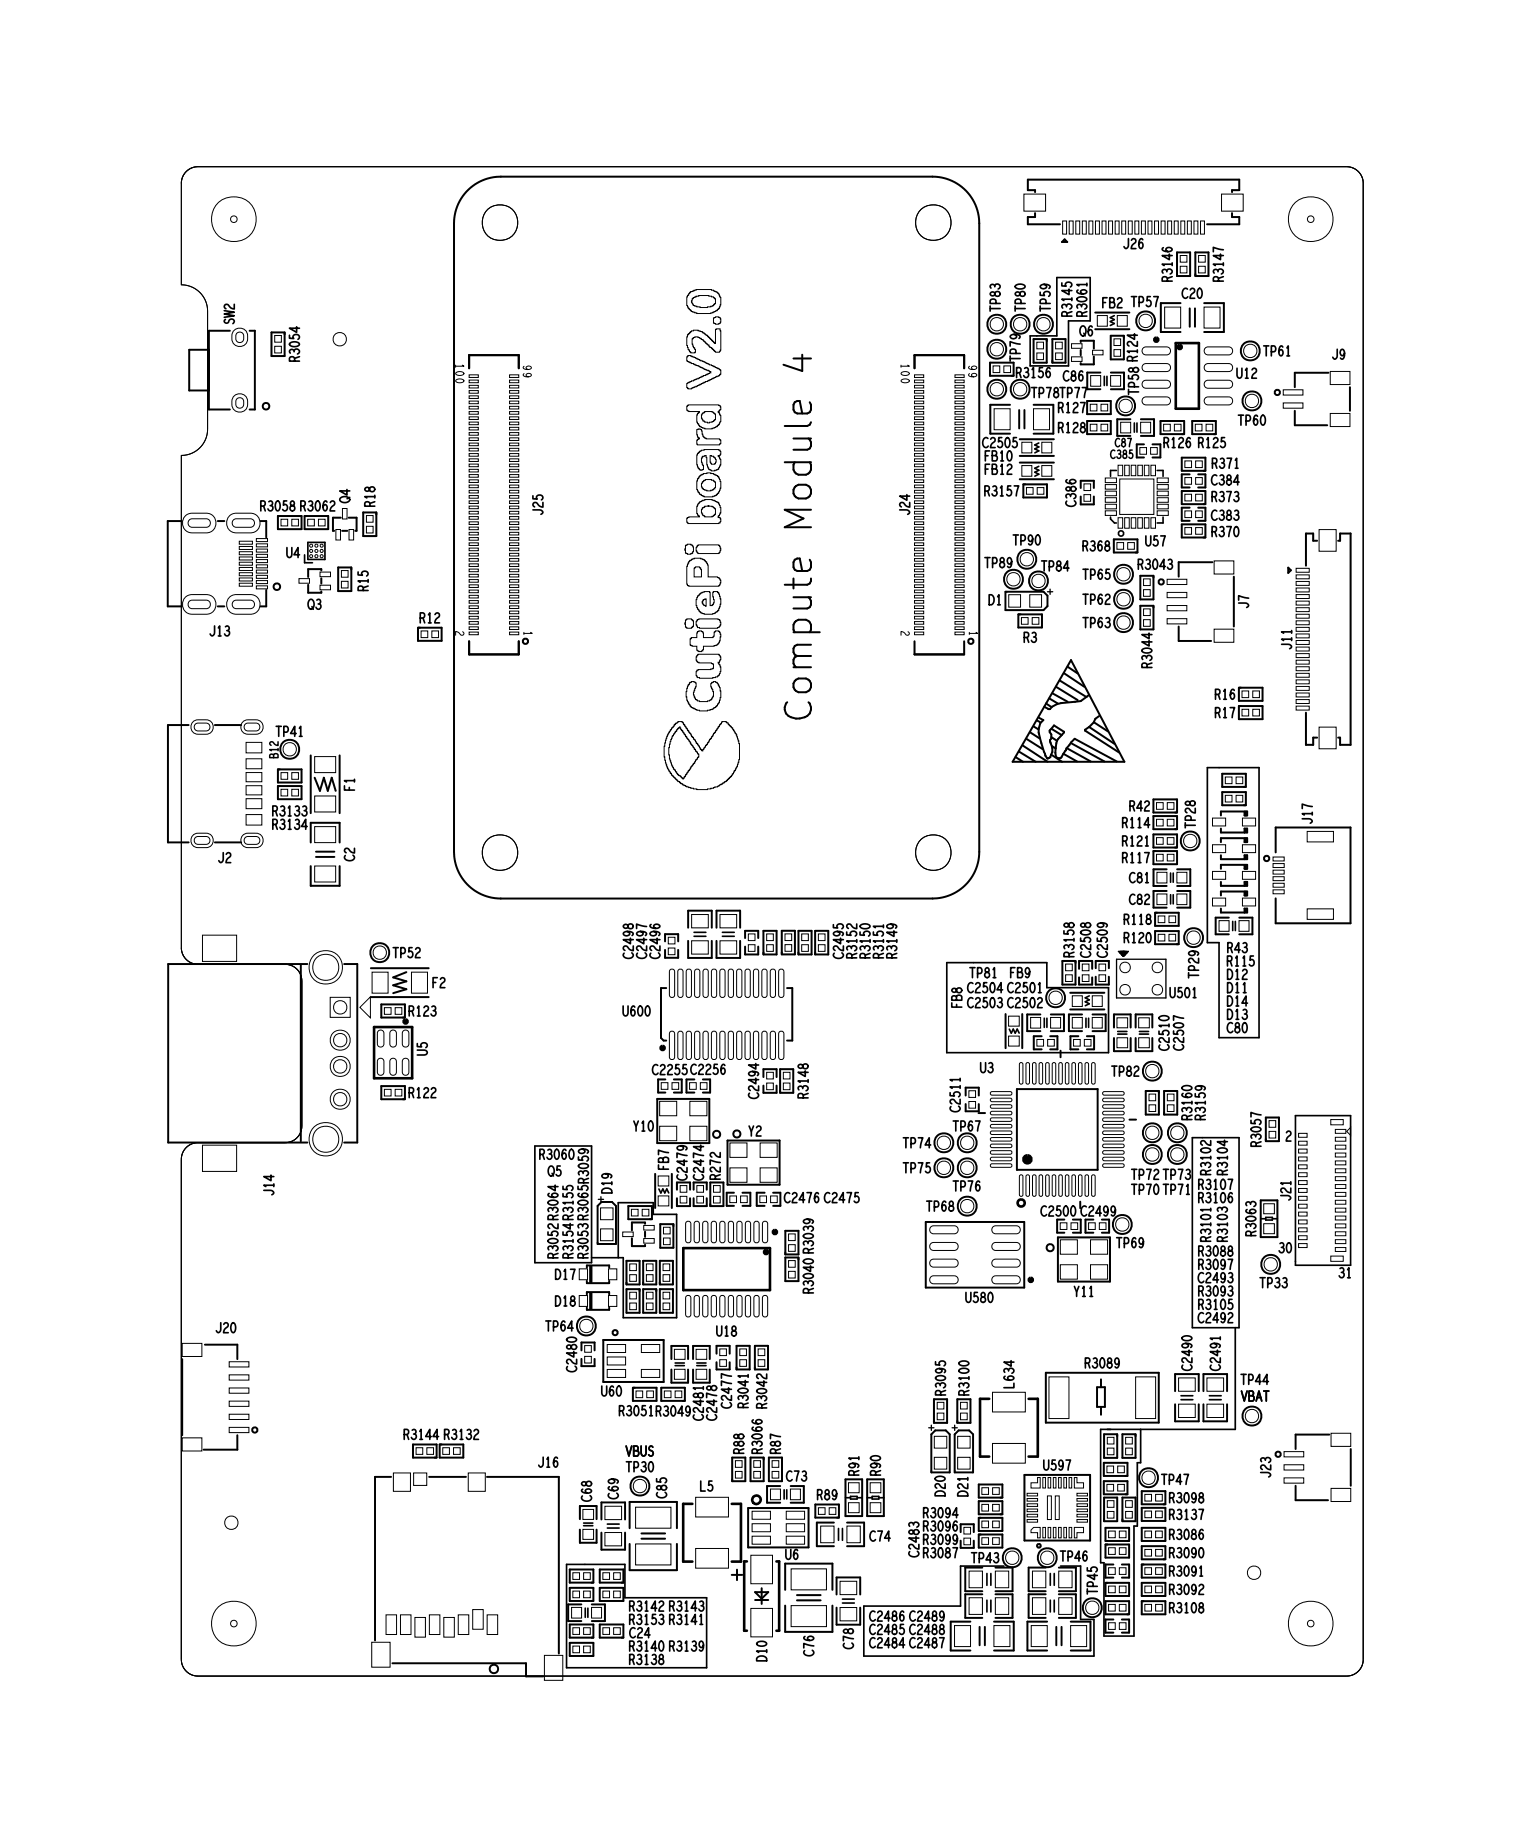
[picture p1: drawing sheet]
<svg xmlns="http://www.w3.org/2000/svg" width="117mm" height="141mm" viewBox="0 0 117 141" stroke-linecap="round" stroke-linejoin="round" font-family="sans-serif">
<defs><g id="words">
<text font-size="1" x="57" y="114.1" transform="rotate(45 57 114.1)">o</text>
<g font-size=".8">
<text x="89.3" y="21.5" transform="rotate(-90 89.3 21.5)">R3146</text>
<text x="93.2" y="21.5" transform="rotate(-90 93.2 21.5)">R3147</text>
<text x="77.3" y="28.8">R3156</text>
<text x="81.6" y="24.2" transform="rotate(-90 81.6 24.2)">R3145</text>
<text x="82.2" y="25.6">Q6</text>
<text x="82.8" y="24.2" transform="rotate(-90 82.8 24.2)">R3061</text>
<text x="86.7" y="30.1" transform="rotate(-90 86.7 30.1)">TP58 R124</text>
<text x="92.2" y="35.7">R371</text>
<text x="28.5" y="38.6" transform="rotate(-90 28.5 38.6)">R18</text>
<text x="74.9" y="37.8">R3157</text>
<text x="92.2" y="38.2">R373</text>
<text x="23.4" y="46.4">Q3</text>
<text x="28" y="45.1" transform="rotate(-90 28 45.1)">R15</text>
<text x="31.9" y="47.5">R12</text>
<text x="86.6" y="43.4">R3043</text>
<text x="15.9" y="48.5">J13</text>
<text x="77.9" y="48.9">R3</text>
<text x="92.5" y="53.3">R16</text>
<text x="98.4" y="49.5" transform="rotate(-90 98.4 49.5)">J11</text>
<text x="92.5" y="54.7">R17</text>
<text x="20.7" y="63.2">R3134</text>
<text x="20.7" y="62.2">R3133</text>
<text x="27" y="60.3" transform="rotate(-90 27 60.3)">F1</text>
<text x="85.4" y="63.1">R114</text>
<text x="85.4" y="64.5">R121</text>
<text x="85.4" y="65.7">R117</text>
<text x="85.5" y="70.4">R118</text>
<text x="31.1" y="77.4">R123</text>
<text x="65.2" y="73.1" transform="rotate(-90 65.2 73.1)">R3152</text>
<text x="66.3" y="73.1" transform="rotate(-90 66.3 73.1)">R3150</text>
<text x="67.3" y="73.1" transform="rotate(-90 67.3 73.1)">R3151</text>
<text x="68.3" y="73.1" transform="rotate(-90 68.3 73.1)">R3149</text>
<text x="81.8" y="73" transform="rotate(-90 81.8 73)">R3158</text>
<text x="93.4" y="73.6">R115</text>
<text x="93.4" y="72.6">R43</text>
<text x="93.4" y="75.6">D11</text>
<text x="93.4" y="77.7">D13</text>
<text x="61.5" y="83.7" transform="rotate(-90 61.5 83.7)">R3148</text>
<text x="90.8" y="85.4" transform="rotate(-90 90.8 85.4)">R3160</text>
<text x="91.8" y="85.4" transform="rotate(-90 91.8 85.4)">R3159</text>
<text x="92.2" y="89.6" transform="rotate(-90 92.2 89.6)">R3102</text>
<text x="93.5" y="89.6" transform="rotate(-90 93.5 89.6)">R3104</text>
<text x="43.6" y="95.9" transform="rotate(-90 43.6 95.9)">R3154 R3155</text>
<text x="44.8" y="95.9" transform="rotate(-90 44.8 95.9)">R3053 R3065R3059</text>
<text x="91.2" y="91.6">R3106</text>
<text x="91.2" y="90.6">R3107</text>
<text x="92.2" y="94.7" transform="rotate(-90 92.2 94.7)">R3101</text>
<text x="93.5" y="94.7" transform="rotate(-90 93.5 94.7)">R3103</text>
<text x="95.6" y="94.2" transform="rotate(-90 95.6 94.2)">R3063</text>
<text x="81.7" y="98.8">Y11</text>
<text x="91.2" y="99.8">R3105</text>
<text x="91.2" y="98.7">R3093</text>
<text x="101.9" y="97.4">31</text>
<text x="47.1" y="107.9">R3051R3049</text>
<text x="57" y="107.3" transform="rotate(-90 57 107.3)">R3041</text>
<text x="73.8" y="106.4" transform="rotate(-90 73.8 106.4)">R3100</text>
<text x="30.7" y="109.7">R3144 R3132</text>
<text x="65.4" y="112.5" transform="rotate(-90 65.4 112.5)">R91</text>
<text x="70.3" y="117.7">R3099</text>
<text x="70.3" y="116.7">R3096</text>
<text x="89" y="115.8">R3137</text>
<text x="47.9" y="122.7">R3142 R3143</text>
<text x="47.9" y="123.8">R3153 R3141</text>
<text x="47.9" y="125.8">R3140 R3139</text>
<text x="89" y="122.9">R3108</text>
<text x="89" y="120.1">R3091</text>
<text x="47.9" y="126.8">R3138</text>
</g>
<g font-size=".6">
<text x="39.9" y="48.1" transform="rotate(90 39.9 48.1)">1</text>
<text x="73.8" y="48.1" transform="rotate(90 73.8 48.1)">1</text>
</g>
</g></defs>
<!-- layer: Board Outline -->
<g fill="none" stroke="#000" stroke-width=".08">
<path d="M13.8 14v7.7zM14.2 13.1l.4-.3 .5-.1h87.4a1.27 1.27 0 0 1 1.3 1.3v112.4a1.27 1.27 0 0 1-1.3 1.3h-87.4a1.27 1.27 0 0 1-1.3-1.3v-38.1a1.27 1.27 0 0 1 1.3-1.2h6.6a1.27 1.27 0 0 0 1.3-1.3v-11.1a1.27 1.27 0 0 0-1.3-1.2h-6.6a1.27 1.27 0 0 1-1.3-1.3v-37.5a2 2 0 0 0 2-2v-9a2 2 0 0 0-2-2v-7.8l.1-.5zM15.1 12.7h87.4zM15.1 12.7a1.27 1.27 0 0 0-1.3 1.3M102.5 12.7a1.27 1.27 0 0 1 1.3 1.3M103.8 14v112.4zM13.8 34.7v37.5zM13.8 21.7a2 2 0 0 1 2 2M15.8 32.7a2 2 0 0 1-2 2M15.8 23.7v9zM52.4 25.5l.4-.3 .7 .1 1 .9v-1.1h.3v1.7h-.3l-1-.9-.3-.2h-.3l-.2 .1v.4l.3 .4v.2l-.4 .1-.3-.6v-.6zM52.4 27.1l.5 .1 1.9 .9 .1 .1v.3l-.2 .2-1 .4-.7 .4h-.1l-.2 .1h-.3l-.1-.1 .1-.3 1.7-.8v-.1l-.2-.1-1.5-.7-.1-.3z"/>
<path d="M52.4 30.8l2.4 .1 .1 .3-.2 .2 .2 .3v.4l-.1 .2-.2 .2-.4 .2h-.5l-.4-.2-.2-.3v-.6l.2-.2-.9-.1-.1-.4zM52.5 22.4l.1-.2 .4-.1h1.3l.3 .2 .3 .4-.1 .7-.2 .3-.5 .2h-1l-.3-.1-.4-.3-.1-.2v-.7zM52.7 22.8l.5-.3h.8l.3 .1 .2 .2v.3l-.2 .2-.4 .1h-.8l-.3-.2-.1-.2zM53.1 32.7h.3l.1 .5 .2 .2h1.1l.1 .1v.3l-.1 .1h-1.7v-.4l.2-.1-.2-.3zM53.3 34.4l.3-.1h1.2l.1 .3-.2 .2 .2 .2v.4l-.2 .4-.3 .1-.4-.1-.2-.4v-.7l-.3 .1-.1 .1 .2 .9h-.3l-.1-.1-.1-.3v-.7zM53.3 36.2l.3-.1 .5-.1 .6 .3 .2 .4v.5l-.2 .4-.2 .2-.2 .1h-.7l-.3-.2-.2-.4v-.7zM53.3 38.2l.4-.1h.5l.5 .2 .2 .4v.4l-.2 .2v.1h.1l.1 .1-.1 .3-2.4 .1-.1-.1v-.3l.2-.1h.8l-.2-.3v-.5zM53.5 31.5l.2-.1h.6l.2 .2v.4l-.2 .1a.66 .66 0 0 1-.7 0l-.2-.2zM53.5 36.7l.2-.2 .6 .1 .2 .1v.4l-.4 .3-.4-.1-.3-.2zM53.5 38.7l.4-.2 .3 .1 .3 .2v.4l-.3 .2h-.5l-.3-.3zM54.1 34.7l.2 .1 .2 .1v.3l-.1 .2-.3-.1zM54.4 24.2h.4v.4h-.4z"/>
<path d="M51.3 55.2l.3-.2h.3l.6 .8 .1 .1 .1 .2 .3 .3v.2l.3 .3v.2l.2 .1 1.4-2.2h.4l.2 .1v.1l.3 .3 .3 .4 .2 .8v1.2l-.1 .5-.4 .7-.5 .4-.6 .4-.8 .3h-.8l-.5-.1-1-.6-.7-.8-.3-1v-.8l.1-.5 .2-.6zM51.6 55.5l.2-.1v.2l.8 .9v.2l.6 .8v.2l-.6 .7v.2l-.2 .1-.4 .6-.4-.3-.3-.4-.4-1.1v-.5l.2-.7zM52.3 41.5h.3l.2 .1v.4l-.1 .2h-.3l-.2-.1v-.3zM52.3 47.2h.4l.1 .1v.4l-.1 .2h-.4l-.1-.1v-.3zM52.5 42.8l.4-.3h.5l.2 .1 .3 .4v1h.8l.2 .2-.1 .4-.1 .1-2.3-.1-.1-1.5zM52.5 52l.2-.1 .3 .1-.1 .6a.5 .5 0 0 0 0 .6l.4 .3h.6l.2-.1 .2-.4v-.3l-.2-.4v-.2l.2-.2h.2l.2 .2 .2 .5v.5l-.3 .7-.3 .2-.4 .2h-.6l-.2-.1a1.14 1.14 0 0 1-.8-.7v-.7zM52.6 48.7l.1-.1h.4v-.4l.1-.1h.3l.1 .5h.7l.2-.5h.2l.2 .2-.1 .5-.2 .3-.2 .1h-.8v.3l-.2 .1-.3-.1v-.3h-.4l-.1-.1zM52.9 43.2h.4l.1 .1v.7h-.5zM53.1 41.6l.1-.1 1.6 .1a.42 .42 0 0 1-.1 .6h-1.5l-.2-.2zM53.1 47.3l.1-.1h1.5l.1 .1 .1 .3-.3 .3h-1.3l-.2-.1-.1-.2zM53.1 49.9l.1-.1h1.5l.2 .2-.1 .4-.1 .1 .2 .3-.1 .6-.2 .2-.3 .1-1.2-.1-.1-.1 .1-.4 1.2-.1v-.4l-.1-.1h-1.1l-.1-.2zM53.4 45.2l.2-.1h.5v1h.1l.2-.2-.1-.8h.3l.1 .1 .2 .4v.4l-.2 .5-.1 .1-.3 .2h-.7l-.4-.3-.2-.4v-.4l.1-.3z"/>
<path d="M53.5 45.7l.3-.1v.6l-.3-.2zM13.8 72.2a1.27 1.27 0 0 0 1.3 1.3M15.1 73.5h6.6zM21.7 73.5a1.27 1.27 0 0 1 1.3 1.2M23 74.7v11.1zM13.8 88.3v38.1zM15.1 87.1h6.6zM15.1 87.1a1.27 1.27 0 0 0-1.3 1.2M23 85.8a1.27 1.27 0 0 1-1.3 1.3M13.8 126.4a1.27 1.27 0 0 0 1.3 1.3M15.1 127.7h87.4zM103.8 126.4a1.27 1.27 0 0 1-1.3 1.3"/>
</g>
<g fill="none" stroke="#000" stroke-width=".15">
<path d="M80.9 18.4h.4zM81.1 18.2l.2 .2zM81.1 18.2l-.2 .2zM77.1 58h8.5zM77.3 57.7l.6 .3zM77.6 57.3l1.3 .7zM77.9 56.8l1.9 1.2zM78.2 56.3l1.2 .8zM78.5 55.8l.7 .5zM78.7 55.3l.3 .3zM79 54.9l.2 .1zM79.1 55.8v.1z"/>
<path d="M79.1 55.6v.2zM79.1 55.9l.1 .3zM79.1 54.7l.4 .2zM79.1 55.4v.2zM79.2 56.2l.1 .4zM79.2 55.1l-.1 .3zM79.2 55.1l.3-.2zM79.3 56.6l.2 .7zM79.5 57.3l.1 .1zM79.5 53.8l.3 .2zM79.6 57.4v.2zM79.6 57.6h.1"/>
<path d="M79.6 57.6l.1 .2zM79.7 53.6l.3 .2zM79.7 57.8h.1M79.8 57.8h.1M79.8 57.8l.1-.1zM79.8 54h.1M79.9 54h.1zM79.9 53.2l.6 .4zM79.9 57.7h.1zM79.9 55.7l.2-.2zM79.9 55.7v.1zM80 55.8h.1"/>
<path d="M80 56.5h.1M80 55.8l.1 .2zM80 56.4v.1zM80 56.5v.1zM80 56.6l.1 .3zM80 57.5v.2zM80.1 56.2l.4 .2zM80.1 56v.3zM80.1 56.3l-.1 .1zM80.1 53.8l.4-.2zM80.1 57.5l.8 .5zM80.1 56.9v.1z"/>
<path d="M80.1 56.8l.3 .2zM80.1 53.8l-.1 .2zM80.1 55.6l.8 .4zM80.1 57v.3zM80.1 57.3l-.1 .2zM80.2 52.8l1.1 .7zM80.3 55.3l-.2 .2zM80.3 55.3l.7 .5zM80.4 57.4v.3zM80.4 57v.4zM80.4 52.3l1.7 1zM80.4 57.7l.1 .1z"/>
<path d="M80.4 56.6v.4zM80.5 56.4l-.1 .2zM80.5 53.6h.3zM80.5 57.8h.3zM80.6 56.3l-.1 .1zM80.7 51.8l2 1.3zM80.8 57.8v-.1zM80.8 53.6l1.1-.1zM80.8 56l-.2 .3zM81 57.4l-.2 .3zM81 57.5l1 .5zM81 55.8l-.2 .2z"/>
<path d="M81 55.8h.1M81.1 51.3l1.5 1zM81.1 57.2h.1zM81.1 57.2l-.1 .2zM81.2 57v.2zM81.3 57l1.8 1zM81.3 50.8l.8 .5zM81.4 56.8l-.2 .2zM81.6 56.6l2.5 1.4zM81.6 56.6l-.2 .2zM81.6 56.6l.2-.3zM81.6 50.3l-4.5 7.7z"/>
<path d="M81.6 50.3l4 7.7zM81.8 56.3l3.2 1.7zM81.9 53.5l.4-.1zM82.3 53.4l.5-.3zM82.6 55.6l.4-.2zM82.6 55.7h.1M82.7 55.7h.1M82.7 55.7l2.5 1.6zM82.8 53.1l.1-.1zM83 55.4l1.9 1.3zM83 55.4l.3-.4zM83.4 55.1l1 .6z"/>
<path d="M83.4 54.8l-.1 .2zM83.4 54.8l.3-.2zM98.1 43.2l.2 .2zM98.1 43.6l.2-.2zM98.1 43.2v.4z"/>
</g>
<g fill="none" stroke="#000" stroke-width=".13">
<path d="M78.5 27.9h2.9zM78.5 25.6h.5zM78.5 25.6v2.3zM79 25.6h1.5zM80.5 21.1h2.5zM80.5 21.1v4.5zM81.4 24.4h1.6zM81.4 24.4v3.5zM83 21.1v3.3zM91.9 58.5h.9zM91.9 58.5v13.3zM92.8 58.5h3.1z"/>
<path d="M95.9 58.5v20.6zM72.1 73.3h2zM72.1 73.3v6.9zM74.1 73.3h5.6zM79.7 75.2h4.7zM79.7 73.3v1.9zM84.4 75.2v5zM91.9 71.8h.9zM92.8 79.1h3.1zM92.8 71.8v7.3zM40.7 96.2h4.4zM40.7 87.3v8.9z"/>
<path d="M40.7 87.3h4.4zM45.1 95.8h2zM45.1 87.3v8.9zM47.1 91.6h2.7zM47.1 91.6v4.2zM47.1 95.8h.4zM47.5 95.8v4.6zM49.8 92.5h1.7zM49.8 91.6v.9zM51.5 92.5v7.9zM72.1 80.2h12.3zM90.8 86.7h.8z"/>
<path d="M90.8 86.7v14.5zM91.6 86.7h2.8zM94.4 86.7v14.5zM43.1 119.2h1.4zM43.1 119.2v7.9zM44.5 119.2h3.1zM47.5 100.4h4zM47.6 119.2v2.5zM73.2 119.3h3.3zM73.2 119.3v3.1zM80.8 119.3h1.5zM82.3 119.3v4.1z"/>
<path d="M83.8 108.9h.8zM83.8 108.9v10.2zM83.8 119.1h.3zM84.1 119.1v5.6zM84.3 108.9h2.6zM86.4 116.3v8.4zM86.4 116.3h.2zM86.6 111.4v4.9zM86.6 111.4h.3zM86.9 108.9h7.2zM86.9 108.9v2.5zM90.8 101.2h3.6z"/>
<path d="M94.1 101.2v7.7zM43.1 127.1h10.7zM47.6 121.7h6.2zM53.8 121.7v5.4zM65.8 126.2h17.5zM65.8 122.4h7.4zM65.8 122.4v3.8zM82.3 123.4h1zM83.3 123.4v2.8zM84.1 124.7h2.3z"/>
</g>
<!-- layer: Components -->
<g fill="none" stroke="#000" stroke-width=".15">
<path d="M34.6 17v47.9zM38.1 13.5h32.9zM38.1 13.5a3.6 3.6 0 0 0-3.5 3.5M71 13.5a3.6 3.6 0 0 1 3.6 3.5M74.6 17v47.9zM78.3 16.5h.5zM78.3 13.7h16.1zM78.3 17.1h2.4zM78.3 16.5v.6zM78.3 14.5h.5zM78.3 13.7v.8zM78.8 16.2v.3z"/>
<path d="M78.8 14.5v.1zM89.6 19.2h1zM89.6 19.2v1.8zM90.6 19.2v1.8zM91 19.2h1zM91 19.2v1.8zM91.9 17.1h2.5zM92 19.2v1.8zM93.8 16.5h.6zM93.8 14.5h.6zM93.8 14.5v.1zM93.8 16.2v.3z"/>
<path d="M94.4 13.7v.8zM94.4 16.5v.6zM12.8 39.7h1zM12.8 39.7v6.5zM14.4 29.7h1.5zM14.4 26.6h1.5zM14.4 26.7v3zM15.9 26.6v3.1zM15.9 31.2h1.6zM15.9 25.2v6zM15.9 25.2h1.6zM16.6 39.7h.5z"/>
<path d="M19 25.2h.4zM19 31.2h.4zM19.4 25.2v6zM19.8 39.7h.5zM20.1 30.8l.2-.1 .1 .1 .1 .1-.1 .2-.1 .1-.2-.1-.1-.2zM20.3 39.7v1.2zM20.7 25.3h1zM20.7 25.3v1.8zM20.7 27.1h1zM21.2 39.3h.1zM21.2 39.3v1zM21.2 39.3h1.8z"/>
<path d="M21.7 25.3v.2zM21.7 25.4v1.7zM23 39.3v1zM23.2 39.3h.1zM23.2 39.3v1zM23.2 39.3h1.8zM25 39.3v1zM25.4 39.4h.6zM25.4 39.4v1zM26.6 39.4h.6zM27.2 39.4v1zM27.7 39h1z"/>
<path d="M27.7 39v1.8zM28.7 39v.2zM28.7 39.1v1.7zM35.7 27.1v1zM35.7 27.1h3.8zM39.5 27.1v1zM59.7 27.8l1.4 .5zM59.8 38.8h2zM59.8 32.5h1.7zM59.8 35.2h2zM59.8 38.8l1.4 .7zM60.4 30.8v.4z"/>
<path d="M60.4 27.3h1.4zM60.4 33.4h1.4zM60.4 34.3h1.1zM60.4 37.3v.3zM60.4 35.4v.4zM60.4 31.2l.1 .2zM60.4 37.6l.1 .2zM60.4 35.8l.1 .2zM60.5 30.6l-.1 .2zM60.5 35.2l-.1 .2zM60.5 37.1l-.1 .2zM60.5 30.6h.2z"/>
<path d="M60.5 31.4l.2 .1zM60.5 37.8l.1 .1zM60.5 36l.1 .1zM60.6 37l-.1 .1zM60.6 37l.2-.1zM60.6 37.9l.2 .1zM60.6 36.1l.2 .1zM60.7 31.5h.8zM60.7 30.6h.2zM60.8 38h.6zM60.8 36.2h.6zM60.8 36.9h.6z"/>
<path d="M60.9 30.6l.2 .9zM61.1 27v1.3zM61.4 36.9l.2 .1zM61.4 38l.2-.1zM61.4 36.2l.2-.1zM61.5 34.3l.2-.1zM61.5 32.5l.2-.1zM61.5 31.5l.2-.1zM61.6 33.4l.1 .1zM61.6 37l.1 .1zM61.7 30.6l.1 .2zM61.7 35.2l.1 .2z"/>
<path d="M61.7 37.8l-.1 .1zM61.7 37.1l.1 .2zM61.7 36l-.1 .1zM61.7 33.5l.1 .2zM61.8 34l-.1 .2zM61.8 30.8v.4zM61.8 33.7v.3zM61.8 32.2l-.1 .2zM61.8 31.2l-.1 .2zM61.8 37.6l-.1 .2zM61.8 37.3v.3zM61.8 35.4v.4z"/>
<path d="M61.8 35.8l-.1 .2zM69.6 27.1h3.8zM69.6 27.1v1zM73.4 27.1v1zM75.4 27.6h1.8zM75.4 27.6v1zM75.4 28.6h1.7zM75.4 30.8h1.5zM75.4 30.8v2.2zM75.4 33h1.5zM77 28.6h.2zM77.2 27.6v1z"/>
<path d="M77.6 31.2v1.4zM77.7 35.2h2.6zM77.7 36.5h2.6zM77.7 34.7h2.6zM77.7 33.5h2.6zM77.9 37.9h1.8zM77.9 36.9h.2zM77.9 36.9v1zM78 36.9h1.7zM78 31.2v1.4zM78.7 25.8h1zM78.7 25.8v1.8z"/>
<path d="M78.7 27.6h1zM78.7 30.8h1.5zM78.7 33h1.5zM79.7 25.8v.2zM79.7 25.9v1.7zM79.7 36.9v1zM80.1 27.5v.1zM80.1 25.8h1zM80.1 25.8v1.8zM80.1 27.6h1zM80.2 30.8v2.2zM81.1 25.8v1.8z"/>
<path d="M82.3 26v.1zM82.3 26.7v.4zM82.3 27.7v.1zM82.3 36.6h1zM82.3 36.6v.6zM82.3 38.4h1zM82.3 37.8v.6zM82.3 27.8h1zM82.8 33.1h1.8zM82.8 31.6h1.8zM82.8 32.1h.1zM82.8 32.1v1z"/>
<path d="M82.8 30.6h.1zM82.8 30.6v1zM82.8 29.7h1zM82.8 28.4h1zM82.8 28.4v1.3zM82.8 32.1h1.8zM82.8 30.6h1.8zM83.3 26v.6zM83.3 27.2v.6zM83.3 36.6v.6zM83.3 37.8v.6zM83.4 23.8h2.6z"/>
<path d="M83.4 25.1h2.6zM84.6 25.6h1zM84.6 25.6v1.8zM84.6 27.4h1zM84.6 32.1v1zM84.6 30.6v1zM84.6 28.4h1zM84.6 29.7h1zM85.1 33.2h1zM85.1 31.9v1.3zM85.1 31.9h1zM85.6 25.6v.1z"/>
<path d="M85.6 25.6v1.8zM85.6 28.4v1.3zM86.6 34.9h.5zM86.6 33.9h.5zM86.6 33.9v1zM86.9 33.2h1zM86.9 31.9h1zM87.8 34.9h.6zM87.8 33.9h.6zM87.9 31.9v1.3zM88.4 33.9v1zM88.4 32.1h1.8z"/>
<path d="M88.4 32.1v1zM88.4 33.1h1.7zM88.4 23.1h1.5zM88.4 23.1v2.2zM88.4 25.3h1.5zM89.6 20.9v.1zM89.6 21h1zM90 36.1h.6zM90 38.7h.6zM90 35.9h1.7zM90 37.4h1.8zM90 37.4v1z"/>
<path d="M90 34.9h1.8zM90 34.9v1zM90 40h1.8zM90 40v1zM90 37.1h.6zM90 36.1v1zM90 39.7h.6zM90 38.7v1zM90 38.4h1.7zM90 33.1h.2zM90.2 32.1v1zM90.6 23.5v1.4z"/>
<path d="M90.8 32.1h1.8zM90.8 32.1v1zM90.8 33.1h1.7zM91 23.5v1.4zM91 20.9v.1zM91 21h1zM91.2 37.1h.6zM91.2 39.7h.6zM91.2 36.1h.6zM91.2 38.7h.6zM91.6 38.4h.2zM91.6 35.9h.2z"/>
<path d="M91.7 23.1h1.5zM91.7 25.3h1.5zM91.8 37.4v1zM91.8 34.9v1zM91.8 40v1zM91.8 36.1v1zM91.8 38.7v1zM92.4 33.1h.2zM92.6 32.1v1zM93.2 23.1v2.2zM97.1 29.8l.2-.1 .2 .1v.2l-.2 .1-.2-.1zM98.6 32.4h2.5z"/>
<path d="M98.6 28.4h2.6zM98.6 28.4v1.1zM98.6 31.3v1.1zM102.8 29.5v1.8zM12.8 46.2h1zM12.8 55.2h1.6zM12.8 55.2v9zM16.4 55.2h2zM16.6 46.2h.5zM19.8 46.2h.5zM20.3 44.9v1.3zM20.9 44.5l.2-.1 .2 .1v.2v.2h-.2h-.2l-.1-.2z"/>
<path d="M21.2 59.6h1.8zM21.2 40.3h1.8zM21.2 59.9h.1zM21.2 59.9v1zM21.2 58.6h.1zM21.2 58.6v1zM21.2 59.9h1.8zM21.2 58.6h1.8zM23 59.9v1zM23 58.6v1zM23.2 40.3h1.8zM23.5 43.4h1z"/>
<path d="M23.5 43.4v.6zM23.5 44.6v.6zM23.5 45.2h1zM23.7 57.6v4.4zM24 59.3l.4 1zM24.5 44.1v.4zM24.5 45.1v.1zM24.5 43.4v.1zM24.7 59.3l-.3 1zM24.7 59.3l.3 1zM25.3 59.3l-.3 1zM25.3 59.3l.3 1z"/>
<path d="M25.4 40.4h.1zM25.8 43.2h1zM25.8 43.2v1.8zM25.8 45h1zM25.9 57.6v4.4zM26.1 40.4h.4zM26.8 43.2v.2zM26.8 43.3v1.7zM27.1 40.4h.1zM27.7 40.8h1zM31.8 48.8h1.8zM31.8 47.8h.2z"/>
<path d="M31.8 47.8v1zM31.9 47.8h1.7zM33.6 47.8v1zM35.7 48.9v1zM35.7 49.9h3.8zM39.5 48.9v1zM39.8 48.8l.2-.1 .2 .1v.2l-.2 .1-.2-.1zM59.8 54.1l.1 .3zM59.8 40.2l1.4-.7zM59.8 44.6h1.7zM59.8 53.9v.2zM59.8 40.2h2z"/>
<path d="M59.9 53.6l.1-.1zM59.9 54.4l.1 .2zM59.9 53.6l-.1 .3zM60 54.6h.2zM60.2 54.6l.4 .2zM60.4 42.8v.4zM60.4 47.6v.4zM60.4 45.5h1.4zM60.4 46.4h1.1zM60.4 44.1v.7zM60.4 52.1v.3zM60.4 50.3v.3z"/>
<path d="M60.4 49.4v.3zM60.4 48.2h2zM60.4 43.2l.1 .2zM60.4 50.6l.1 .1zM60.4 49.7l.1 .2zM60.4 48l.1 .2zM60.4 52.4l.1 .2zM60.4 50.8h1.4zM60.5 42.6l-.1 .2zM60.5 47.4l-.1 .2zM60.5 51.9l-.1 .2zM60.5 50.1l-.1 .2z"/>
<path d="M60.5 49.2l-.1 .2zM60.5 42.6h.2zM60.5 51.9l.1-.1zM60.5 50.1l.2-.1zM60.5 49.2l.2-.1zM60.5 43.4l.2 .1zM60.5 49.9l.2 .1zM60.5 50.7l.1 .1zM60.5 52.6h.1zM60.6 47.3l-.1 .1zM60.6 47.3l.2-.1zM60.6 51.8l.2-.1z"/>
<path d="M60.6 52.6l.2 .1zM60.6 54.8l.3-.1zM60.7 43.5h.8zM60.7 42.6h.2zM60.7 50h1.1zM60.7 49.1h1.1zM60.8 52.7h.6zM60.8 47.2h.6zM60.8 51.7h.6zM60.9 42.6l.2 .9zM60.9 54.7l.4-.1zM61.3 54.6h.2z"/>
<path d="M61.4 47.2l.2 .1zM61.4 51.7l.2 .1zM61.4 52.7l.2-.1zM61.5 46.4l.2-.1zM61.5 44.6l.2-.1zM61.5 43.5l.2-.1zM61.6 45.5l.1 .1zM61.6 47.3l.1 .1zM61.6 51.8l.1 .1zM61.6 53.5l.1 .1zM61.7 42.6l.1 .2zM61.7 47.4l.1 .2z"/>
<path d="M61.7 51.9l.1 .2zM61.7 53.6l.1 .3zM61.7 54.4l-.2 .2zM61.7 52.6h-.1zM61.7 45.6l.1 .2zM61.8 46.1l-.1 .2zM61.8 44.3l-.1 .2zM61.8 42.8v.4zM61.8 43.2l-.1 .2zM61.8 47.6v.4zM61.8 45.8v.3zM61.8 44.1v.2z"/>
<path d="M61.8 52.1v.3zM61.8 48l-.1 .2zM61.8 53.9v.2zM61.8 54.1l-.1 .3zM61.8 52.4l-.1 .2zM69.6 49.9h3.8zM69.6 48.9v1zM73.4 48.9v1zM73.8 48.8l.1-.1 .2 .1v.2l-.2 .1-.1-.1zM76.6 46.5h2.9zM76.6 45.1h.1zM76.6 45.1v1.4z"/>
<path d="M76.7 45.1h2.8zM77.6 47.8h1.8zM77.6 46.8h.1zM77.6 46.8v1zM77.6 46.8h1.8zM79.4 46.8v1zM79.5 45.1l.3 .3zM79.8 46.2l-.3 .3zM79.8 45.4v.8zM84.8 41.1h1.8zM84.8 41.1v1zM84.8 42.1h1.8z"/>
<path d="M86.5 42.1h.1zM86.6 41.1v1zM86.8 46.2h1zM86.8 46.2v1.8zM86.8 43.9h1zM86.8 43.9v1.8zM86.8 48h1zM86.8 45.7h1zM87.8 46.2v.1zM87.8 46.2v1.8zM87.8 43.9v.1zM87.8 43.9v1.8z"/>
<path d="M88.3 44.2l.1-.1 .2 .1v.2l-.2 .1-.1-.1zM89.8 48.8h2.4zM89.8 42.8h2.5zM89.8 42.8v1.1zM89.8 47.7v1.1zM90 41h1.7zM91.6 41h.2zM93.1 59h1.8zM93.1 59v1zM93.1 60h1.7zM94 43.9v3.8zM94.3 54.8h1.8z"/>
<path d="M94.3 53.4h1.8zM94.3 53.8h.2zM94.3 53.8v1zM94.3 52.4h.2zM94.3 52.4v1zM94.4 53.8h1.7zM94.4 52.4h1.7zM94.7 60h.2zM94.9 59v1zM96.1 53.8v1zM96.1 52.4v1zM99.5 40.6h.5z"/>
<path d="M99.5 40.6v2.5zM99.5 56.7h.5zM99.5 54.3v2.4zM100 40.6v.6zM100 56.2h.3zM100 56.2v.5zM100 41.2h.3zM101.9 56.2h.2zM101.9 41.2h.2zM102.1 56.7h.8zM102.1 56.2v.5zM102.1 40.6v.6z"/>
<path d="M102.1 40.6h.8zM102.9 40.6v16.1zM12.8 64.2h1.6zM12.8 73.4v13.6zM12.8 73.4h10.6zM16.4 64.2h2zM21.2 60.9h1.8zM22.9 73.5v13.4zM23.7 67.5h2.2zM23.7 62.7h2.2zM23.7 62.7v1.5zM23.7 66v1.5z"/>
<path d="M24.1 64.9h1.4zM24.1 65.3h1.4zM25.9 66v1.5zM25.9 62.7v1.5zM26.2 73.4h1zM27.2 73.4v13.6zM28.2 73.8h4.4zM28.2 76h4.4zM29 76.5h1.8zM29 76.5v1zM29 77.5h1.8zM29.9 74.5l1-.4z"/>
<path d="M29.9 75.1l1-.3zM29.9 75.7l1-.3zM29.9 74.5l1 .3zM29.9 75.1l1 .3zM30.7 77.5h.1zM30.8 76.5v1zM34.6 64.9a3.6 3.6 0 0 0 3.5 3.6M38.1 68.5h32.9zM50.3 79.1l.2 .2zM50.3 75.3h.4zM50.3 75.3v3.8zM50.5 79.3h.2z"/>
<path d="M50.6 71.2h1zM50.6 71.2v.5zM50.6 73h1zM50.6 72.4v.6zM51.6 71.2v.5zM51.6 72.4v.6zM52.4 69.4h1.8zM52.4 69.4v1.3zM52.4 71.7v1.3zM52.4 73h1.8zM54.2 69.4v1.3zM54.2 71.7v1.3z"/>
<path d="M54.6 73h1.8zM54.6 69.4h1.8zM54.6 69.4v1.3zM54.6 71.7v1.3zM56.4 69.4v1.3zM56.4 71.7v1.3zM56.7 70.9h1zM56.7 70.9v.6zM56.7 72.7h1zM56.7 72.1v.6zM57.7 70.9v.6zM57.7 72.1v.6z"/>
<path d="M58.1 72.6v.1zM58.1 70.9h1zM58.1 70.9v1.8zM58.1 72.7h1zM59.1 70.9v1.8zM59.5 72.6v.1zM59.5 70.9h1zM59.5 70.9v1.8zM59.5 72.7h1zM59.9 75.3h.4zM59.9 79.3h.4zM60.3 75.3v4z"/>
<path d="M60.5 70.9v1.8zM60.8 72.6v.1zM60.8 70.9h1zM60.8 70.9v1.8zM60.8 72.7h1zM61.8 70.9v1.8zM62.1 72.6v.1zM62.1 70.9h1zM62.1 70.9v1.8zM62.1 72.7h1zM63.1 70.9v1.8zM74.6 64.9a3.6 3.6 0 0 1-3.6 3.6"/>
<path d="M76.6 77.3v2.6zM77.9 77.3v2.6zM78.2 77.3h1zM78.2 78.6h1zM78.2 77.3v1.3zM78.7 78.9h.6zM78.7 79.9h.6zM78.7 78.9v1zM80 79.9h.5zM80 78.9h.5zM80 78.6h1zM80 77.3h1z"/>
<path d="M80.5 78.9v1zM80.9 73.2h1zM80.9 73.2v1.8zM80.9 75h1zM81 77.3v1.3zM81.4 77.3h1zM81.4 78.6h1zM81.4 77.3v1.3zM81.5 75.6h2.6zM81.5 76.9h2.6zM81.5 78.9h.6zM81.5 79.9h.6z"/>
<path d="M81.5 78.9v1zM81.9 73.2v.2zM81.9 73.3v1.7zM82.2 74.5v.5zM82.2 73.2v.6zM82.2 75h1zM82.2 73.2h1zM82.8 79.9h.5zM82.8 78.9h.5zM83.2 74.5v.5zM83.2 73.2v.6zM83.2 78.6h1z"/>
<path d="M83.2 77.3h1zM83.3 78.9v1zM83.4 73.2h1zM83.4 73.2v.6zM83.4 75h1zM83.4 74.4v.6zM84.2 77.3v1.3zM84.4 73.2v.6zM84.4 74.4v.6zM84.8 79.1v1zM84.8 77.3h1.3zM84.8 77.3v1z"/>
<path d="M86.1 79.1v1zM86.1 77.3v1zM86.5 79.1v1zM86.5 77.3h1.3zM86.5 77.3v1zM87.8 79.1v1zM87.8 77.3v1zM87.8 65.8h1.8zM87.8 60.9h1.8zM87.8 60.9v1zM87.8 63.6h1.8zM87.8 63.6v1z"/>
<path d="M87.8 64.8h.2zM87.8 64.8v1zM87.8 62.2h1.8zM87.8 62.2v1zM87.8 61.9h1.8zM87.8 64.6h1.8zM87.8 63.2h1.8zM87.8 69.2h1zM87.8 67.5h1zM87.8 67.9h1zM87.8 67.9v1.3zM87.8 66.2h1z"/>
<path d="M87.8 66.2v1.3zM87.9 64.8h1.7zM88 70.5h1.8zM88 70.9h1.8zM88 70.9v1zM88 69.5h.1zM88 69.5v1zM88 71.9h1.7zM88 69.5h1.8zM89.5 61.9h.1zM89.5 64.6h.1zM89.5 63.2h.1z"/>
<path d="M89.6 71.9h.2zM89.6 60.9v1zM89.6 63.6v1zM89.6 64.8v1zM89.6 62.2v1zM89.6 67.9h1zM89.6 66.2h1zM89.6 69.2h1zM89.6 67.5h1zM89.8 70.9v1zM89.8 69.5v1zM90.6 67.9v1.3z"/>
<path d="M90.6 66.2v1.3zM92.6 71.2h1zM92.6 69.9h1zM92.6 69.9v1.3zM93 67.2v.3zM93 67.5h2zM93 65.9v.3zM93 67.9v.3zM93 69.2v.3zM93 69.5h2zM93 63.1v.3zM93 63.4h2z"/>
<path d="M93 61.8v.3zM93 63.9v.3zM93 65.2v.3zM93 65.5h2zM93 65.9h2zM93 67.9h2zM93 61.8h2zM93 63.9h2zM93.1 60.4h1.8zM93.1 60.4v1zM93.1 61.4h1.7zM94.4 69.9h1z"/>
<path d="M94.4 71.2h1zM94.7 61.4h.2zM94.8 67.2h.2zM94.8 69.2h.2zM94.8 63.1h.2zM94.8 65.2h.2zM94.8 66.2h.1zM94.8 68.2h.1zM94.8 62.1h.1zM94.8 64.2h.1zM94.8 67.2v.3zM94.8 65.9v.3z"/>
<path d="M94.8 67.9v.3zM94.8 69.2v.3zM94.8 63.1v.3zM94.8 61.8v.3zM94.8 63.9v.3zM94.8 65.2v.3zM94.9 66.2h.1zM94.9 68.2h.1zM94.9 62.1h.1zM94.9 64.2h.1zM94.9 60.4v1zM94.9 67.3v.1z"/>
<path d="M94.9 65.9v.3zM94.9 67.9v.3zM94.9 69.3v.1zM94.9 63.2v.1zM94.9 61.8v.3zM94.9 63.9v.3zM94.9 65.3v.1zM94.9 67.4l-.1 .1zM94.9 69.4l-.1 .1zM94.9 63.3l-.1 .1zM94.9 65.4l-.1 .1zM95 67.2v.3z"/>
<path d="M95 65.9v.3zM95 67.9v.3zM95 69.2v.3zM95 63.1v.3zM95 61.8v.3zM95 63.9v.3zM95 65.2v.3zM95.4 69.9v1.3zM96.3 65.3l.2-.1 .1 .1v.2l-.1 .1-.2-.1zM97.1 63v1.9zM97.1 70.3h5.7zM97.1 68.4v1.9z"/>
<path d="M97.1 63h5.7zM102.8 63v7.3zM12.8 87h10.6zM26.2 87h1zM29 82.7h1.8zM29 82.7v1.1zM29 83.8h1.8zM30.7 83.8h.1zM30.8 82.7v1zM44.7 98.4v.2zM44.7 99.6v.2zM44.7 99.8h1.7z"/>
<path d="M44.7 96.4v.2zM44.7 97.6v.2zM44.7 97.8h1.7zM44.7 98.4h1.7zM44.7 96.4h1.7zM44.9 98.5v1.2zM44.9 96.5v1.2zM45 98.5v1.2zM45 96.5v1.2zM45.5 94.7v.1zM45.5 91.9l.3-.3zM45.5 91.9v2.8z"/>
<path d="M45.5 94.8h1.4zM45.8 91.6h.8zM46.4 98.4v.2zM46.4 99.6v.2zM46.4 96.4v.2zM46.4 97.6v.2zM46.6 91.6l.3 .3zM46.9 91.9v2.9zM47.7 97.7v.2zM47.7 96.1h1zM47.7 96.1v1.7zM47.7 98.2h1z"/>
<path d="M47.7 98.2v1.8zM47.7 97.9h1zM47.9 91.9h1.8zM47.9 91.9v1zM47.9 92.9h1.7zM48.1 93.1h1zM48.1 93.1v.6zM48.1 94.3v.6zM48.1 94.9h1zM48.7 96.1v1.8zM48.7 98.2v.2zM48.7 98.3v1.7z"/>
<path d="M49 97.7v.2zM49 96.1h1zM49 96.1v1.7zM49 98.2h1zM49 98.2v1.8zM49 97.9h1zM49.1 93.8v.4zM49.1 93.1v.1zM49.1 94.8v.1zM49.5 92.9h.2zM49.7 91.9v1zM49.9 89.4v2.6z"/>
<path d="M50 96.1v1.8zM50 98.2v.2zM50 98.3v1.7zM50.1 83.7v3.4zM50.1 87.1h3.9zM50.1 83.7h3.9zM50.1 83.2h.6zM50.1 82.2h.6zM50.1 82.2v1zM50.2 97.7v.2zM50.2 96.1h1zM50.2 96.1v1.7z"/>
<path d="M50.2 98.2h1zM50.2 98.2v1.8zM50.2 97.9h1zM50.3 93.3h1zM50.3 93.3v1.8zM50.3 95.1h1zM51.2 89.4v2.6zM51.2 96.1v1.8zM51.2 98.2v.2zM51.2 98.3v1.7zM51.3 93.3v.1zM51.3 93.3v1.8z"/>
<path d="M51.3 82.2h.6zM51.3 83.2h.6zM51.6 90.1h1zM51.6 90.1v.5zM51.6 91.9h1zM51.6 91.3v.6zM51.9 82.2v1zM52.3 82.2h.6zM52.3 83.2h.6zM52.3 82.2v1zM52.6 90.1v.5zM52.6 91.3v.6z"/>
<path d="M52.8 90.1h1zM52.8 90.1v.5zM52.8 91.9h1zM52.8 91.3v.6zM53.5 83.2h.6zM53.5 82.2h.6zM53.8 90.1v.5zM53.8 91.3v.6zM54 83.7v3.4zM54.1 82.2v1zM54.1 91.7v.2zM54.1 90.1h1z"/>
<path d="M54.1 90.1v1.7zM54.1 91.9h1zM54.4 86.2h.2h.2v.2v.2l-.2 .1-.2-.1-.1-.2zM55.1 90.1v1.8zM55.3 91.9h.6zM55.3 90.9h.6zM55.3 90.9v1zM55.4 90.3h4zM55.4 86.9v3.4zM55.4 86.9h4zM55.9 86.2l.2-.1 .2 .1 .1 .2-.1 .2-.2 .1-.2-.1-.1-.2zM56.5 91.9h.6z"/>
<path d="M56.5 90.9h.6zM57.1 90.9v1zM57.6 91.9h.6zM57.6 90.9v1zM57.6 90.9h.6zM58.1 82.7v.6zM58.1 81.5v.6zM58.1 83.3h1zM58.1 81.5h1zM58.9 91.9h.5zM58.9 90.9h.5zM59.1 82.7v.6z"/>
<path d="M59.1 81.5v.6zM59.4 86.9v3.4zM59.4 83.1v.2zM59.4 81.5h1zM59.4 81.5v1.7zM59.4 83.3h1zM59.4 90.9v1zM59.8 95.8h1zM59.8 95.8v1.8zM59.8 95.4v.2zM59.8 93.8h1zM59.8 93.8v1.7z"/>
<path d="M59.8 97.6h1zM59.8 95.6h1zM60.4 81.5v1.8zM60.8 95.8v.2zM60.8 95.9v1.7zM60.8 93.8v1.8zM70.5 93.1h7.5zM70.5 98.1h7.5zM70.5 93.1v5zM73.5 84.1v.6zM73.5 82.9v.6zM73.5 84.7h1z"/>
<path d="M73.5 82.9h1zM74.5 84.8h.5zM74.5 84.1v.6zM74.5 82.9v.6zM77.4 83h6.2zM77.4 89.1h6.2zM77.4 83v6.1zM78 93.1v5zM79.8 94.9l.2-.1 .2 .1v.2v.1l-.2 .1-.2-.1-.1-.1zM80.5 93.9h.6zM80.5 92.9h.6zM80.5 92.9v1z"/>
<path d="M80.6 97.6h3.9zM80.6 94.3v3.3zM80.6 94.3h3.9zM80.8 80.1v.5zM81.7 93.9h.6zM81.7 92.9h.6zM82.3 91.6v.5zM82.3 92.9v1zM82.7 93.9h.6zM82.7 92.9v1zM82.7 92.9h.6zM83.6 83v6.1z"/>
<path d="M83.9 93.9h.6zM83.9 92.9h.6zM84.5 92.9v1zM84.5 94.3v3.3zM84.8 80.1h1.3zM86 85.3h.5zM86.5 80.1h1.3zM87.3 83.1h1zM87.3 83.1v1.8zM87.3 84.9h1zM88.3 83.1v.2zM88.3 83.2v1.7z"/>
<path d="M88.7 84.8v.1zM88.7 83.1h1zM88.7 83.1v1.8zM88.7 84.9h1zM89.7 83.1v1.8zM96 94.3h1.3zM96 91.5v2.8zM96 91.5h1.3zM96.4 86.8v.1zM96.4 85.1h1zM96.4 85.1v1.8zM96.4 86.9h1z"/>
<path d="M97.3 91.5v2.8zM97.4 85.1v1.8zM13.9 103.5v5.8zM15.5 110.4h2.6zM15.6 102.4h2.5zM18.1 102.4v1.1zM18.1 109.3v1.1zM19.2 108.9l.2-.2 .2 .2v.1l-.2 .2-.2-.2zM28.6 112.5h1.2zM28.6 112.5v12.5zM31.5 110.1h1.8zM31.5 110.1v1z"/>
<path d="M31.5 111.1h1.7zM32.7 112.5h2.8zM33.1 111.1h.2zM33.3 110.1v1zM33.5 111.1h1.8zM33.5 110.1h.1zM33.5 110.1v1zM33.5 110.1h1.8zM35.3 110.1v1zM37.1 112.5h5.5zM42.6 112.5v13.5zM43.4 119.6h1.8z"/>
<path d="M43.4 119.6v1zM44.2 114.7v1zM44.2 116.5v1zM44.2 114.7h1.2zM44.2 117.5h1.2zM44.3 102.3v.6zM44.3 103.5v.6zM44.3 102.3h1zM44.3 104.1h1zM45.2 119.6v1zM45.3 102.3v.6zM45.3 103.5v.6z"/>
<path d="M45.4 114.7v1zM45.4 116.5v1zM45.7 119.6h1.8zM45.7 119.6v1zM45.8 116.8v1.3zM45.8 114.5h1.8zM45.8 114.5v1.3zM45.8 118.1h1.8zM45.9 102.1v3.2zM45.9 102.1h4.6zM45.9 105.3h4.6zM46.7 101.4l.1-.1 .2 .1v.2l-.2 .1-.1-.1z"/>
<path d="M47.5 119.6v1zM47.6 116.8v1.3zM47.6 114.5v1.3zM47.7 100h1zM47.9 117.6v2zM47.9 114.4h3.7zM47.9 114.4v2zM48 119.6h3.6zM48.2 106.7h1.8zM48.2 105.7h.1zM48.2 105.7v1zM48.2 105.7h1.8z"/>
<path d="M48.9 117.2h1.8zM48.9 116.8h1.8zM49 100h1zM50 105.7v1zM50.2 100h1zM50.4 105.7h1.8zM50.4 105.7v1zM50.4 106.7h1.7zM50.5 102.1v3.2zM51.1 102.5v1zM51.1 104.3v1zM51.1 102.5h1.3z"/>
<path d="M51.1 105.3h1.3zM51.6 117.6v2zM51.6 114.4v2zM52 106.7h.2zM52.2 105.7v1zM52.4 102.5v1zM52.4 104.3v1zM52.8 102.5h1.3zM52.8 105.3h1.3zM52.8 102.5v1zM52.8 104.3v1zM54.1 102.5v1z"/>
<path d="M54.1 104.3v1zM54.6 103.8v.5zM54.6 102.5v.6zM54.6 104.3h1zM54.6 102.5h1zM55.6 103.8v.5zM55.6 102.5v.6zM55.7 120h.8zM55.8 112.7v.2zM55.8 111.1h1zM55.8 111.1v1.7zM55.8 112.9h1z"/>
<path d="M56.1 104.2v.1zM56.1 102.5h1zM56.1 102.5v1.8zM56.1 104.3h1zM56.1 119.6v.8zM56.8 111.1v1.8zM57 114.9h4.6zM57 114.9v3zM57 117.9h4.6zM57.1 102.5v1.8zM57.2 111.1h1zM57.2 111.1v1.8z"/>
<path d="M57.2 112.9h1zM57.5 104.2v.1zM57.5 102.5h1zM57.5 102.5v1.8zM57.5 104.3h1zM58.2 111.1v.1zM58.2 111.1v1.8zM58.4 113.2h1zM58.4 114.5h1zM58.4 113.2v1.3zM58.5 102.5v1.8zM58.6 111.1h1z"/>
<path d="M58.6 111.1v1.8zM58.6 112.9h1zM59.6 111.1v.1zM59.6 111.1v1.8zM59.8 119.1h3.6zM59.8 119.1v2zM60.2 114.5h1zM60.2 113.2h1zM61.2 113.2v1.3zM61.6 114.9v3zM62.1 114.6h1.8zM62.1 114.6v1z"/>
<path d="M62.1 115.6h1.7zM62.2 117.8h1.3zM62.2 116h1.3zM62.2 116v1.8zM63.4 119.1v2zM63.7 115.6h.2zM63.9 114.6v1zM64.4 115.5h1.3zM64.4 112.7v2.8zM64.4 112.7h1.3zM64.5 117.8h1.3zM64.5 116h1.3z"/>
<path d="M65.7 112.7v2.8zM65.8 116v1.8zM66 112.7h1.3zM66 115.5h1.3zM66 112.7v2.8zM67.3 112.7v2.8zM70.9 112.1v.1zM70.9 109.3l.3-.3zM70.9 109.3v2.8zM70.9 112.2h1.4zM71.1 108.3v.1zM71.1 106.6h1z"/>
<path d="M71.1 106.6v1.8zM71.1 108.4h1zM71.2 109h.8zM72 109l.3 .3zM72.1 106.6v1.8zM72.3 109.3v2.9zM72.7 112.2h1.4zM72.7 112.1v.1zM72.7 109.3l.3-.3zM72.7 109.3v2.8zM72.9 108.3v.1zM72.9 106.6h1z"/>
<path d="M72.9 106.6v1.8zM72.9 108.4h1zM73 109h.8zM73.2 117.9h1zM73.2 116.1h1zM73.5 119.4h1.3zM73.5 119.4v1.8zM73.8 109l.3 .3zM73.9 106.6v1.8zM74.1 109.3v2.9zM74.2 117.4v.5zM74.2 116.1v.6z"/>
<path d="M74.5 116.6h1.8zM74.5 117.9h1.8zM74.5 115.6h.2zM74.5 115.6v1zM74.5 114.4h1.8zM74.5 114.4v1zM74.5 113.1h1.8zM74.5 113.1v1zM74.5 116.9h.2zM74.5 116.9v1zM74.5 115.4h1.8zM74.5 114.1h1.8z"/>
<path d="M74.6 115.6h1.7zM74.6 116.9h1.7zM75.8 119.4h1.3zM76.2 115.4h.1zM76.2 114.1h.1zM76.3 115.6v1zM76.3 114.4v1zM76.3 113.1v1zM76.3 116.9v1zM77.1 119.4v1.8zM78 112.4h5zM78 117.4h5z"/>
<path d="M78 112.4v5zM78.3 119.4h1.3zM78.3 119.4v1.8zM79 117.7l.1-.1 .1 .1v.1l-.1 .1-.1-.1zM79.6 108.4h8.6zM79.6 104.6v3.8zM79.6 104.6h8.6zM80.6 119.4h1.3zM81.9 119.4v1.8zM83 112.4v5zM83.5 105.7h.6zM83.5 107.2h.6z"/>
<path d="M83.5 105.7v1.5zM83.8 105.1v.6zM83.8 107.2v.6zM84.1 111.5h1.8zM84.1 111.5v1zM84.1 112.8h1.8zM84.1 112.8v1zM84.1 112.5h1.7zM84.1 113.8h1.7zM84.1 109.3h1zM84.1 109.3v1.8zM84.1 115.7v.2z"/>
<path d="M84.1 114.1h1zM84.1 114.1v1.7zM84.1 111.1h1zM84.1 115.9h1zM84.1 105.7v1.5zM84.2 119.2h.6zM84.2 118.7h1.8zM84.2 117.7h.1zM84.2 117.7v1zM84.2 116.4h1.8zM84.2 116.4v1zM84.2 119.2v1z"/>
<path d="M84.2 117.4h1.7zM84.2 117.7h1.8zM85.1 109.3v.1zM85.1 109.3v1.8zM85.1 114.1v1.8zM85.4 119.2h.6zM85.5 109.3h1zM85.5 109.3v1.8zM85.5 115.7v.2zM85.5 114.1h1zM85.5 114.1v1.7zM85.5 111.1h1z"/>
<path d="M85.5 115.9h1zM85.7 112.5h.2zM85.7 113.8h.2zM85.8 117.4h.2zM85.9 111.5v1zM85.9 112.8v1zM86 117.7v1zM86 116.4v1zM86 119.2v1zM86.5 109.3v.1zM86.5 109.3v1.8zM86.5 114.1v1.8z"/>
<path d="M87 114.9h1.8zM87 114.9v1zM87 113.6h1.8zM87 113.6v1zM87 119.2h.1zM87 119.2v1zM87 117.8h1.8zM87 117.8v1zM87 116.4h1.8zM87 116.4v1zM87 115.9h1.7zM87 114.6h1.7z"/>
<path d="M87 118.8h1.7zM87 117.4h1.7zM87 119.2h1.7zM88.2 104.6v3.8zM88.6 115.9h.1zM88.6 114.6h.1zM88.6 118.8h.1zM88.6 117.4h.1zM88.7 114.9v1zM88.7 113.6v1zM88.7 119.2v1zM88.7 117.8v1z"/>
<path d="M88.7 116.4v1zM89.5 108.3h1.8zM89.5 104.7h1.8zM89.5 104.7v1.3zM89.5 107v1.3zM91.3 104.7v1.3zM91.3 107v1.3zM91.6 108.3h1.8zM91.6 104.7h1.8zM91.6 104.7v1.3zM91.6 107v1.3zM93.4 104.7v1.3z"/>
<path d="M93.4 107v1.3zM97.2 110.7l.1-.1 .2 .1v.2l-.2 .1-.1-.1zM98.7 114.3h2.4zM98.7 109.3h2.5zM98.7 109.3v1.1zM98.7 113.2v1.1zM102.9 110.4v2.8zM29.9 126.7h10.2zM37.4 126.9l.2-.1 .3 .1v.3v.2l-.3 .1-.2-.1-.1-.2zM40.1 126.7v1zM40.1 127.7h1.3zM43.3 122.2h1z"/>
<path d="M43.3 123.5h1zM43.3 122.2v1.3zM43.4 121h1.8zM43.4 121v1zM43.4 123.8h1.8zM43.4 123.8v1zM43.4 125.2h1.8zM43.4 125.2v1zM43.4 122h1.7zM43.4 120.6h1.7zM43.4 124.8h1.7zM43.4 126.2h1.7z"/>
<path d="M45 122h.2zM45 120.6h.2zM45 124.8h.2zM45 126.2h.2zM45.1 122.2h1zM45.1 123.5h1zM45.2 121v1zM45.2 123.8v1zM45.2 125.2v1zM45.7 121h1.8zM45.7 121v1zM45.7 123.8h1.8z"/>
<path d="M45.7 123.8v1zM45.7 120.6h1.7zM45.7 122h1.7zM45.7 124.8h1.7zM46.1 122.2v1.3zM47.3 120.6h.2zM47.3 122h.2zM47.3 124.8h.2zM47.5 121v1zM47.5 123.8v1zM57.5 121.3l.5 .5zM57.5 121.3h1z"/>
<path d="M57.5 121.9h1zM58 121.8l.5-.5zM58 121v1.2zM59.8 122.3v2zM59.8 124.3h3.6zM60.7 121.9h1.8zM60.7 121.5h1.8zM63.4 122.3v2zM63.7 123.8h1.8zM63.7 120.2h1.8zM63.7 120.2v1.3zM63.7 122.5v1.3z"/>
<path d="M65.5 120.2v1.3zM65.5 122.5v1.3zM72.4 123.6h1.5zM72.4 123.6v2.2zM72.4 125.8h1.5zM73.5 121.2h1.3zM73.5 123.3h1.3zM73.5 121.5h1.3zM73.5 121.5v1.8zM74.6 124v1.4zM75 124v1.4zM75.7 123.6h1.5z"/>
<path d="M75.7 125.8h1.5zM75.8 121.2h1.3zM75.8 123.3h1.3zM75.8 121.5h1.3zM77.1 121.5v1.8zM77.2 123.6v2.2zM78.2 123.6h1.5zM78.2 123.6v2.2zM78.2 125.8h1.5zM78.3 121.2h1.3zM78.3 123.3h1.3zM78.3 121.5h1.3z"/>
<path d="M78.3 121.5v1.8zM80.4 124v1.4zM80.6 121.2h1.3zM80.6 123.3h1.3zM80.6 121.5h1.3zM80.8 124v1.4zM81.5 123.6h1.5zM81.5 125.8h1.5zM81.9 121.5v1.8zM83 123.6v2.2zM84.2 123.4h.6zM84.2 121.6h1.8z"/>
<path d="M84.2 122h1.8zM84.2 122v1zM84.2 120.6h.1zM84.2 120.6v1zM84.2 120.2h.6zM84.2 124.4h.6zM84.2 123.4v1zM84.2 123h1.7zM84.2 120.6h1.8zM85.4 120.2h.6zM85.4 124.4h.6zM85.4 123.4h.6z"/>
<path d="M85.8 123h.2zM86 122v1zM86 120.6v1zM86 123.4v1zM87 123h1.7zM87 120.2h1.7zM87 122h.1zM87 122v1zM87 120.6h1.8zM87 120.6v1zM87 121.6h1.7zM87 122h1.7z"/>
<path d="M88.6 121.6h.1zM88.7 122v1zM88.7 120.6v1z"/>
<circle cx="75.9" cy="29.7" r=".73"/>
<circle cx="75.9" cy="24.7" r=".73"/>
<circle cx="75.9" cy="26.6" r=".73"/>
<circle cx="77.7" cy="24.7" r=".73"/>
<circle cx="77.7" cy="29.7" r=".73"/>
<circle cx="79.5" cy="24.7" r=".73"/>
<circle cx="85.7" cy="30.9" r=".73"/>
<circle cx="87.2" cy="24.5" r=".73"/>
<circle cx="95.2" cy="26.7" r=".73"/>
<circle cx="95.3" cy="30.6" r=".73"/>
<circle cx="22.1" cy="57.1" r=".73"/>
<circle cx="77.2" cy="44.1" r=".73"/>
<circle cx="78.2" cy="42.6" r=".73"/>
<circle cx="79.1" cy="44.3" r=".73"/>
<circle cx="85.6" cy="43.8" r=".73"/>
<circle cx="85.6" cy="47.4" r=".73"/>
<circle cx="85.6" cy="45.7" r=".73"/>
<circle cx="28.9" cy="72.6" r=".73"/>
<circle cx="80.4" cy="76" r=".73"/>
<circle cx="90.6" cy="64.1" r=".73"/>
<circle cx="90.9" cy="71.4" r=".73"/>
<circle cx="71.9" cy="89" r=".73"/>
<circle cx="71.9" cy="87.1" r=".73"/>
<circle cx="73.7" cy="91.9" r=".73"/>
<circle cx="73.7" cy="87.1" r=".73"/>
<circle cx="73.7" cy="89" r=".73"/>
<circle cx="85.5" cy="93.3" r=".73"/>
<circle cx="87.8" cy="88" r=".73"/>
<circle cx="87.8" cy="81.6" r=".73"/>
<circle cx="87.8" cy="86.3" r=".73"/>
<circle cx="89.7" cy="88" r=".73"/>
<circle cx="89.7" cy="86.3" r=".73"/>
<circle cx="96.8" cy="96.3" r=".73"/>
<circle cx="44.7" cy="101" r=".73"/>
<circle cx="48.7" cy="113.2" r=".73"/>
<circle cx="77.1" cy="118.7" r=".73"/>
<circle cx="79.8" cy="118.7" r=".73"/>
<circle cx="87.5" cy="112.6" r=".73"/>
<circle cx="95.3" cy="107.9" r=".73"/>
<circle cx="83.2" cy="122.5" r=".73"/>
</g>
<path d="M87.9 25.8h.2h.1v.1l-.1 .1-.2-.1zM89.7 26.4l.1-.1 .2 .1v.1l-.2 .1-.1-.1zM30.8 77.8l.1-.1 .1 .1v.1l-.1 .1-.1-.1zM50.3 79.8l.2-.1 .1 .1v.1l-.1 .1-.2-.1zM58.2 95.3h.1h.1v.2h-.1h-.1zM58.9 93.8l.1-.1 .1 .1v.1l-.1 .1-.1-.1zM78.4 97.5l.1-.1 .1 .1v.1h-.1h-.1z" fill="none" stroke="#000" stroke-width=".25"/>
<path d="M84.6 35.8h.4zM84.6 35.8v.5zM84.6 39.5l.3 .3zM84.6 39.4v.1zM84.9 39.8h.1zM88.1 35.8h.5zM88.1 39.8h.5zM88.6 35.8v.5zM88.6 39.4v.4zM85.2 40.5l.2-.1 .2 .1v.2l-.2 .1-.2-.1z" fill="none" stroke="#000" stroke-width=".12"/>
<g fill="none" stroke="#000" stroke-width=".1">
<path d="M79.8 45.1h.4zM80 44.9v.4zM85 73.1h3.8zM85 73.1v2.9zM85 76h3.8zM85.2 72.5l.4 .4zM85.2 72.5h.7zM85.3 72.5h.3zM85.3 72.6l.3 .3zM85.3 72.5l.1 .1zM85.3 72.5l.3 .2zM85.4 72.7h.2z"/>
<path d="M85.4 72.6l.2-.1zM85.4 72.6v.1zM85.4 72.5l-.1 .1zM85.4 72.7l.2 .2zM85.4 72.6h.3zM85.4 72.5h.3zM85.6 72.5h.1zM85.6 72.5l.1 .1zM85.6 72.7v.2zM85.6 72.9l.2-.3zM85.6 72.9l.1-.2zM85.6 72.9l.3-.4z"/>
<path d="M85.7 72.5l-.3 .2zM85.7 72.5v.2zM85.8 72.5l-.2 .2zM85.8 72.5v.1zM88.8 73.1v2.9zM45.6 91.4h.4zM45.8 91.2v.4zM70.7 108.8h.4zM70.9 108.6v.4zM72.5 108.8h.4zM72.7 108.6v.4z"/>
</g>
<g fill="none" stroke="#000" stroke-width=".2">
<path d="M89.5 26.1h1.8zM89.5 31.1h1.8zM89.5 26.1v5zM91.3 26.1v5zM28.5 78.3v3.9zM28.5 78.3h2.9zM31.4 78.3v3.9zM28.5 82.2h2.9zM52 95.1h6.6zM52 98.3h6.6zM52 95.1v3.2zM58.6 95.1v3.2z"/>
<path d="M77.6 91.5l.2-.1 .2 .1v.2v.1l-.2 .1-.2-.1-.1-.1zM52 114.6h.7zM52 119h.7zM52 114.6v4.4zM55.7 119h.7zM55.7 114.6h.7zM56.4 114.6v4.4zM56.7 119h.2zM56.7 119v5.2zM59.1 119h.2zM59.3 119v5.2zM74.6 111h.7z"/>
<path d="M74.6 106.6h.7zM74.6 106.6v4.4zM78.3 106.6h.7zM78.3 111h.7zM79 106.6v4.4zM56.7 124.2h.2zM59.1 124.2h.2z"/>
</g>
<g fill="none" stroke="#000" stroke-width=".13">
<path d="M78.8 35.7l.3 .1zM78.8 36l.3 .1zM78.8 33.9l.3 .2zM78.8 34.2l.3 .2zM78.8 35.7l.3-.2zM78.8 36l.3-.2zM78.8 36.3l.3-.2zM78.8 33.9l.3-.1zM78.8 34.2l.3-.1zM78.8 34.5l.3-.1zM84.1 28.7v.7zM84.3 28.7v.7z"/>
<path d="M84.6 24.8l.3-.2zM84.6 24.5l.3-.2zM84.6 24.2l.3-.2zM84.6 24.5l.3 .1zM84.6 24.2l.3 .1zM86.4 32.2v.7zM86.6 32.2v.7zM23.2 42.9h.6zM23.2 42.3v.6zM23.4 42.6h1.3zM23.4 41.3v1.3zM23.4 41.3h1.3z"/>
<path d="M24.7 41.3v1.3zM52.9 71h.9zM52.9 71.3h.9zM55 71h.9zM55 71.3h.9zM76.9 78.4l.1 .3zM77.2 78.4l.1 .3zM77.2 78.4l-.2 .3zM77.5 78.4l-.2 .3zM77.5 78.4l.1 .3zM79.5 77.6v.7zM79.7 77.6v.7z"/>
<path d="M82.7 76.6l.3-.1zM82.7 76.3l.3-.1zM82.7 76l.3-.1zM82.7 76.3l.3 .2zM82.7 76l.3 .2zM82.7 77.6v.7zM82.9 77.6v.7zM85.1 78.8h.7zM85.1 78.6h.7zM86.8 78.8h.7zM86.8 78.6h.7zM89.1 68.2v.7z"/>
<path d="M89.1 66.5v.7zM89.3 68.2v.7zM89.3 66.5v.7zM93.9 70.2v.7zM94.1 70.2v.7zM50.2 90.6l.1 .3zM50.5 90.6l.1 .3zM50.5 90.6l-.2 .3zM50.8 90.6l-.2 .3zM50.8 90.6l.1 .3zM96 92.9h.3zM96.4 92.8h.5z"/>
<path d="M96.4 92.8v.2zM96.4 93h.5zM96.9 92.8v.2zM96.9 92.9h.4zM98.7 96.1v.3zM98.7 85h4.2zM98.7 85v11.1zM98.7 96.4h4.2zM102.9 85v11.4zM44.4 116h.7zM44.4 116.2h.7zM46.3 116.4h.9z"/>
<path d="M46.3 116.1h.9zM51.4 103.8h.7zM51.4 104h.7zM53.1 103.8h.7zM53.1 104h.7zM59.7 113.5v.7zM59.9 113.5v.7zM63.9 116.5v.9zM64.2 116.5v.9zM64.4 114.1h.3zM64.8 114h.5zM64.8 114v.2z"/>
<path d="M64.8 114.2h.5zM65.3 114v.2zM65.3 114.1h.4zM66 114.1h.4zM66.4 114h.5zM66.4 114v.2zM66.4 114.2h.5zM66.9 114v.2zM67 114.1h.3zM75.2 119.9v.9zM75.5 119.9v.9zM80 119.9v.9z"/>
<path d="M80.3 119.9v.9zM89.9 106.3h.9zM89.9 106.6h.9zM92.1 106.3h.9zM92.1 106.6h.9zM44.6 122.5v.7zM44.8 122.5v.7zM64.2 121.8h.9zM64.2 122.1h.9zM75.2 121.9v.9zM75.5 121.9v.9zM80 121.9v.9z"/>
<path d="M80.3 121.9v.9z"/>
</g>
<path d="M78.1 88.2l.1-.1 .2 .1v.2l-.2 .1-.1-.1z" fill="none" stroke="#000" stroke-width=".4"/>
<path d="M60.6 54.7h.3zM27.4 76.7l.8-.7v1.5zM102.9 85.9v.6l-.3-.3z" fill="none" stroke="#000" stroke-width=".08"/>
<!-- layer: Nets -->
<g fill="none" stroke="#000" stroke-width=".08">
<path d="M17.6 16.5l.2-.1 .2 .1 .1 .2-.1 .2-.2 .1-.2-.1v-.2zM78 14.8h1.6v1.3h-1.6zM80.9 16.8h.3v1h-.3zM81.4 16.8h.3v1h-.3zM81.9 16.8h.3v1h-.3zM82.4 16.8h.3v1h-.3zM82.9 16.8h.3v1h-.3zM83.4 16.8h.3v1h-.3zM83.9 16.8h.3v1h-.3zM84.4 16.8h.3v1h-.3zM84.9 16.8h.3v1h-.3zM85.4 16.8h.3v1h-.3z"/>
<path d="M85.9 16.8h.3v1h-.3zM86.4 16.8h.3v1h-.3zM86.9 16.8h.3v1h-.3zM87.4 16.8h.3v1h-.3zM87.9 16.8h.3v1h-.3zM88.4 16.8h.3v1h-.3zM88.9 16.8h.3v1h-.3zM89.4 16.8h.3v1h-.3zM89.9 19.5h.5v.5h-.5zM89.9 16.8h.3v1h-.3zM90.4 16.8h.3v1h-.3zM90.9 16.8h.3v1h-.3z"/>
<path d="M91.3 19.5h.5v.5h-.5zM91.4 16.8h.3v1h-.3zM93 14.8h1.7v1.3h-1.7zM99.6 16.5l.2-.1 .2 .1 .1 .2-.1 .2-.2 .1-.2-.1v-.2zM14.2 39.2l.4-.1h1.1a.75 .75 0 0 1 .7 .7 .75 .75 0 0 1-.7 .8h-1.1a.76 .76 0 0 1-.7-.5 .76 .76 0 0 1 .3-.9zM14.4 39.6l.2-.1h1.1l.2 .1 .1 .2-.1 .3-.2 .1h-1.1l-.2-.1-.1-.3zM17.6 39.2l.4-.1h1.1a.75 .75 0 0 1 .7 .7 .75 .75 0 0 1-.7 .8h-1.1a.76 .76 0 0 1-.7-.5 .76 .76 0 0 1 .3-.9zM17.7 25.3a.62 .62 0 0 1 .8-.2 .62 .62 0 0 1 .4 .7 .61 .61 0 0 1-.8 .6 .61 .61 0 0 1-.4-.8zM17.7 30.3a.62 .62 0 0 1 .8-.2 .62 .62 0 0 1 .4 .7 .61 .61 0 0 1-.8 .6 .61 .61 0 0 1-.4-.8zM17.8 39.6l.2-.1h1.1l.2 .1 .1 .2-.1 .3-.2 .1h-1.1l-.2-.1-.1-.3zM18.1 25.4l.2-.1a.41 .41 0 0 1 .3 .4 .41 .41 0 0 1-.3 .4 .45 .45 0 0 1-.2-.7zM18.1 30.4l.2-.1a.41 .41 0 0 1 .3 .4 .41 .41 0 0 1-.3 .4 .45 .45 0 0 1-.2-.7z"/>
<path d="M20.9 25.6h.5v.5h-.5zM20.9 26.4h.5v.5h-.5zM21.4 39.6h.5v.5h-.5zM22.2 39.6h.5v.5h-.5zM23.4 39.6h.5v.5h-.5zM24.3 39.6h.5v.5h-.5zM26.1 38.7h.3v.8h-.3zM27.9 39.3h.5v.5h-.5zM35.7 39.4h.7v.2h-.7zM35.7 39h.7v.2h-.7zM35.7 38.2h.7v.2h-.7zM35.7 37.8h.7v.2h-.7z"/>
<path d="M35.7 37h.7v.2h-.7zM35.7 36.6h.7v.2h-.7zM35.7 35.8h.7v.2h-.7zM35.7 35.4h.7v.2h-.7zM35.7 30.2h.7v.2h-.7zM35.7 29h.7v.2h-.7zM35.7 35h.7v.2h-.7zM35.7 33.8h.7v.2h-.7zM35.7 32.6h.7v.2h-.7zM35.7 31.4h.7v.2h-.7zM35.7 38.6h.7v.2h-.7zM35.7 37.4h.7v.2h-.7z"/>
<path d="M35.7 36.2h.7v.2h-.7zM35.7 39.8h.7v.2h-.7zM35.7 31h.7v.2h-.7zM35.7 30.6h.7v.2h-.7zM35.7 28.6h.7v.2h-.7zM35.7 34.6h.7v.2h-.7zM35.7 34.2h.7v.2h-.7zM35.7 33.4h.7v.2h-.7zM35.7 33h.7v.2h-.7zM35.7 32.2h.7v.2h-.7zM35.7 31.8h.7v.2h-.7zM35.7 29.4h.7v.2h-.7z"/>
<path d="M35.7 29.8h.7v.2h-.7zM38.8 39.8h.7v.2h-.7zM38.8 38.6h.7v.2h-.7zM38.8 39.4h.7v.2h-.7zM38.8 39h.7v.2h-.7zM38.8 30.2h.7v.2h-.7zM38.8 29h.7v.2h-.7zM38.8 35h.7v.2h-.7zM38.8 33.8h.7v.2h-.7zM38.8 32.6h.7v.2h-.7zM38.8 31.4h.7v.2h-.7zM38.8 37.4h.7v.2h-.7z"/>
<path d="M38.8 36.2h.7v.2h-.7zM38.8 28.6h.7v.2h-.7zM38.8 34.6h.7v.2h-.7zM38.8 34.2h.7v.2h-.7zM38.8 38.2h.7v.2h-.7zM38.8 37.8h.7v.2h-.7zM38.8 37h.7v.2h-.7zM38.8 36.6h.7v.2h-.7zM38.8 35.8h.7v.2h-.7zM38.8 35.4h.7v.2h-.7zM38.8 29.4h.7v.2h-.7zM38.8 31.8h.7v.2h-.7z"/>
<path d="M38.8 33h.7v.2h-.7zM38.8 29.8h.7v.2h-.7zM38.8 32.2h.7v.2h-.7zM38.8 33.4h.7v.2h-.7zM38.8 30.6h.7v.2h-.7zM38.8 31h.7v.2h-.7zM69.6 37h.7v.2h-.7zM69.6 37.4h.7v.2h-.7zM69.6 29.8h.7v.2h-.7zM69.6 29.4h.7v.2h-.7zM69.6 33.4h.7v.2h-.7zM69.6 36.2h.7v.2h-.7z"/>
<path d="M69.6 39.4h.7v.2h-.7zM69.6 39.8h.7v.2h-.7zM69.6 32.2h.7v.2h-.7zM69.6 32.6h.7v.2h-.7zM69.6 30.2h.7v.2h-.7zM69.6 38.6h.7v.2h-.7zM69.6 39h.7v.2h-.7zM69.6 33h.7v.2h-.7zM69.6 29h.7v.2h-.7zM69.6 33.8h.7v.2h-.7zM69.6 38.2h.7v.2h-.7zM69.6 36.6h.7v.2h-.7z"/>
<path d="M69.6 35.4h.7v.2h-.7zM69.6 28.6h.7v.2h-.7zM69.6 35h.7v.2h-.7zM69.6 34.6h.7v.2h-.7zM69.6 34.2h.7v.2h-.7zM69.6 35.8h.7v.2h-.7zM69.6 31.8h.7v.2h-.7zM69.6 31.4h.7v.2h-.7zM69.6 31h.7v.2h-.7zM69.6 30.6h.7v.2h-.7zM69.6 37.8h.7v.2h-.7zM72.7 30.6h.7v.2h-.7z"/>
<path d="M72.7 37.4h.7v.2h-.7zM72.7 36.2h.7v.2h-.7zM72.7 34.6h.7v.2h-.7zM72.7 35h.7v.2h-.7zM72.7 35.8h.7v.2h-.7zM72.7 37h.7v.2h-.7zM72.7 39h.7v.2h-.7zM72.7 38.2h.7v.2h-.7zM72.7 29.8h.7v.2h-.7zM72.7 38.6h.7v.2h-.7zM72.7 34.2h.7v.2h-.7zM72.7 37.8h.7v.2h-.7z"/>
<path d="M72.7 36.6h.7v.2h-.7zM72.7 35.4h.7v.2h-.7zM72.7 39.8h.7v.2h-.7zM72.7 28.6h.7v.2h-.7zM72.7 29.4h.7v.2h-.7zM72.7 33.8h.7v.2h-.7zM72.7 33.4h.7v.2h-.7zM72.7 31h.7v.2h-.7zM72.7 33h.7v.2h-.7zM72.7 32.6h.7v.2h-.7zM72.7 32.2h.7v.2h-.7zM72.7 31.8h.7v.2h-.7z"/>
<path d="M72.7 31.4h.7v.2h-.7zM72.7 29h.7v.2h-.7zM72.7 30.2h.7v.2h-.7zM72.7 39.4h.7v.2h-.7zM75.6 27.9h.5v.5h-.5zM75.7 31.1h1.2v1.6h-1.2zM76.4 27.9h.6v.5h-.6zM77.8 33.7h.8v.8h-.8zM77.8 35.5h.8v.8h-.8zM78.2 37.1h.5v.6h-.5zM78.7 31.1h1.2v1.6h-1.2zM79 26.1h.5v.5h-.5z"/>
<path d="M79 26.9h.5v.5h-.5zM79 37.1h.5v.6h-.5zM79.3 33.7h.8v.8h-.8zM79.3 35.5h.8v.8h-.8zM80.4 26.9h.5v.5h-.5zM80.4 26.1h.5v.5h-.5zM81.6 27.2h.8v.3h-.8zM81.6 26.2h.8v.3h-.8zM82.5 36.9h.6v.5h-.6zM82.5 37.7h.6v.5h-.6zM83 32.3h.5v.5h-.5zM83 30.8h.5v.5h-.5z"/>
<path d="M83.1 28.6h.7v.8h-.7zM83.2 26.7h.8v.3h-.8zM83.6 24h.7v.9h-.7zM83.8 30.8h.6v.5h-.6zM83.8 32.3h.6v.5h-.6zM84.2 38.9h.8v.4h-.8zM84.2 38.4h.8v.4h-.8zM84.2 36.9h.8v.4h-.8zM84.2 36.4h.8v.4h-.8zM84.2 37.4h.8v.4h-.8zM84.2 37.9h.8v.4h-.8zM84.6 28.6h.7v.8h-.7z"/>
<path d="M84.8 25.8h.5v.5h-.5zM84.8 26.6h.5v.5h-.5zM85.1 24h.7v.9h-.7zM85.1 39.4h.4v.8h-.4zM85.1 35.4h.4v.8h-.4zM85.3 36.5h2.6v2.7h-2.6zM85.3 32.2h.8v.8h-.8zM85.6 39.4h.4v.8h-.4zM85.6 35.4h.4v.8h-.4zM86.1 39.4h.4v.8h-.4zM86.1 35.4h.4v.8h-.4zM86.6 39.4h.4v.8h-.4z"/>
<path d="M86.6 35.4h.4v.8h-.4zM86.8 34.1h.5v.5h-.5zM86.9 32.2h.7v.8h-.7zM87 30.3l.3-.1h1.5l.3 .1v.2v.3h-.3h-1.5h-.3v-.3zM87 29.1l.3-.1h1.5l.3 .1v.2v.2l-.3 .1h-1.5l-.3-.1v-.2zM87 27.8l.3-.1h1.5l.3 .1v.2v.2l-.3 .1h-1.5l-.3-.1v-.2zM87 26.5l.3-.1h1.5l.3 .1v.2v.2l-.3 .1h-1.5l-.3-.1v-.2zM87.1 39.4h.4v.8h-.4zM87.1 35.4h.4v.8h-.4zM87.6 34.1h.5v.5h-.5zM87.6 39.4h.4v.8h-.4zM87.6 35.4h.4v.8h-.4z"/>
<path d="M88.1 36.9h.9v.4h-.9zM88.1 37.4h.9v.4h-.9zM88.1 38.4h.9v.4h-.9zM88.1 37.9h.9v.4h-.9zM88.1 36.4h.9v.4h-.9zM88.1 38.9h.9v.4h-.9zM88.6 32.3h.5v.5h-.5zM88.7 23.4h1.2v1.6h-1.2zM89.4 32.3h.5v.5h-.5zM89.9 20.3h.5v.5h-.5zM90.2 36.4h.5v.5h-.5zM90.2 38.9h.5v.5h-.5z"/>
<path d="M90.2 35.1h.5v.5h-.5zM90.2 37.7h.5v.5h-.5zM91 32.3h.5v.5h-.5zM91.1 38.9h.5v.5h-.5zM91.1 36.4h.5v.5h-.5zM91.1 37.7h.5v.5h-.5zM91.1 35.1h.5v.5h-.5zM91.3 20.3h.5v.5h-.5zM91.7 23.4h1.2v1.6h-1.2zM91.8 29.1l.2-.1h1.6l.2 .1 .1 .2-.1 .2-.2 .1h-1.6l-.2-.1-.1-.2zM91.8 26.5l.2-.1h1.6l.2 .1 .1 .2-.1 .2-.2 .1h-1.6l-.2-.1-.1-.2zM91.8 30.3l.2-.1h1.6l.2 .1 .1 .2-.1 .3h-.2h-1.6h-.2l-.1-.3z"/>
<path d="M91.8 27.8l.2-.1h1.6l.2 .1 .1 .2-.1 .2-.2 .1h-1.6l-.2-.1-.1-.2zM91.8 32.3h.6v.5h-.6zM97.7 29.7h1.5v.4h-1.5zM97.7 30.7h1.5v.4h-1.5zM101.3 28.3h1.5v1h-1.5zM101.3 31.5h1.5v1h-1.5zM14.2 45.4l.4-.1h1.1a.75 .75 0 0 1 .7 .7 .75 .75 0 0 1-.7 .8h-1.1a.76 .76 0 0 1-.7-.5 .76 .76 0 0 1 .3-.9zM14.4 45.8l.2-.1h1.1l.2 .1 .1 .2-.1 .3-.2 .1h-1.1l-.2-.1-.1-.3zM14.7 55l.4-.2h.6l.3 .2 .2 .2v.4l-.2 .2-.3 .1h-.6l-.4-.1-.1-.2v-.4zM14.9 55.2l.2-.1h.6l.2 .1 .1 .2-.1 .2-.2 .1h-.6l-.2-.1-.1-.2zM17.6 45.4l.4-.1h1.1a.75 .75 0 0 1 .7 .7 .75 .75 0 0 1-.7 .8h-1.1a.76 .76 0 0 1-.7-.5 .76 .76 0 0 1 .3-.9zM17.8 45.8l.2-.1h1.1l.2 .1 .1 .2-.1 .3-.2 .1h-1.1l-.2-.1-.1-.3z"/>
<path d="M18.2 43.6h1v.3h-1zM18.2 43.2h1v.3h-1zM18.2 42.4h1v.3h-1zM18.2 42h1v.3h-1zM18.2 41.2h1v.3h-1zM18.2 42.8h1v.3h-1zM18.2 41.6h1v.3h-1zM18.2 44h1v.3h-1zM18.2 44.4h1v.3h-1zM18.5 55l.4-.2h.6l.3 .2 .2 .2v.4l-.2 .2-.3 .1h-.6l-.4-.1-.1-.2v-.4zM18.7 55.2l.2-.1h.6l.2 .1 .1 .2-.1 .2-.2 .1h-.6l-.2-.1-.1-.2zM18.7 59.9h1.2v.7h-1.2z"/>
<path d="M18.7 58.9h1.2v.7h-1.2zM18.7 57.8h1.2v.8h-1.2zM18.7 56.6h1.2v.8h-1.2zM19.5 41h.9v.3h-.9zM19.5 41.8h.9v.3h-.9zM19.5 44.6h.9v.3h-.9zM19.5 44.2h.9v.3h-.9zM19.5 43.8h.9v.3h-.9zM19.5 43h.9v.3h-.9zM19.5 42.6h.9v.3h-.9zM19.5 41.4h.9v.3h-.9zM19.5 43.4h.9v.3h-.9z"/>
<path d="M19.5 42.2h.9v.3h-.9zM21.4 58.9h.5v.5h-.5zM22.2 58.9h.5v.5h-.5zM22.8 44.1h.8v.3h-.8zM23.6 42.3h.1l.1 .1-.1 .1zM23.6 41.9h.1l.1 .1-.1 .1zM23.6 41.5h.1l.1 .1-.1 .1zM24 57.6h1.6v1.3h-1.6zM24 41.5h.1l.1 .1-.1 .1zM24 41.9h.1l.1 .1-.1 .1zM24 42.3h.1l.1 .1-.1 .1zM24.4 44.6h.8v.3h-.8z"/>
<path d="M24.4 43.6h.8v.3h-.8zM24.4 42.3h.1l.1 .1-.1 .1zM24.4 41.5h.1l.1 .1-.1 .1zM24.4 41.9h.1l.1 .1-.1 .1zM25.6 40.3h.3v.8h-.3zM26 43.5h.5v.5h-.5zM26 44.3h.5v.5h-.5zM26.6 40.3h.3v.8h-.3zM27.9 40.1h.5v.5h-.5zM32.1 48.1h.5v.5h-.5zM32.9 48.1h.5v.5h-.5zM35.7 43.4h.7v.2h-.7z"/>
<path d="M35.7 42.2h.7v.2h-.7zM35.7 41h.7v.2h-.7zM35.7 47h.7v.2h-.7zM35.7 45.8h.7v.2h-.7zM35.7 44.6h.7v.2h-.7zM35.7 43.8h.7v.2h-.7zM35.7 47.8h.7v.2h-.7zM35.7 47.4h.7v.2h-.7zM35.7 46.6h.7v.2h-.7zM35.7 46.2h.7v.2h-.7zM35.7 45.4h.7v.2h-.7zM35.7 45h.7v.2h-.7z"/>
<path d="M35.7 44.2h.7v.2h-.7zM35.7 48.2h.7v.2h-.7zM35.7 41.4h.7v.2h-.7zM35.7 42.6h.7v.2h-.7zM35.7 41.8h.7v.2h-.7zM35.7 43h.7v.2h-.7zM35.7 40.2h.7v.2h-.7zM35.7 40.6h.7v.2h-.7zM38.8 47.4h.7v.2h-.7zM38.8 47.8h.7v.2h-.7zM38.8 48.2h.7v.2h-.7zM38.8 43.4h.7v.2h-.7z"/>
<path d="M38.8 42.2h.7v.2h-.7zM38.8 41h.7v.2h-.7zM38.8 47h.7v.2h-.7zM38.8 45.8h.7v.2h-.7zM38.8 44.6h.7v.2h-.7zM38.8 46.6h.7v.2h-.7zM38.8 46.2h.7v.2h-.7zM38.8 40.2h.7v.2h-.7zM38.8 41.4h.7v.2h-.7zM38.8 43.8h.7v.2h-.7zM38.8 45h.7v.2h-.7zM38.8 40.6h.7v.2h-.7z"/>
<path d="M38.8 41.8h.7v.2h-.7zM38.8 44.2h.7v.2h-.7zM38.8 45.4h.7v.2h-.7zM38.8 42.6h.7v.2h-.7zM38.8 43h.7v.2h-.7zM69.6 43.8h.7v.2h-.7zM69.6 41h.7v.2h-.7zM69.6 40.6h.7v.2h-.7zM69.6 43h.7v.2h-.7zM69.6 42.6h.7v.2h-.7zM69.6 41.4h.7v.2h-.7zM69.6 42.2h.7v.2h-.7z"/>
<path d="M69.6 40.2h.7v.2h-.7zM69.6 47h.7v.2h-.7zM69.6 45.8h.7v.2h-.7zM69.6 44.2h.7v.2h-.7zM69.6 48.2h.7v.2h-.7zM69.6 44.6h.7v.2h-.7zM69.6 47.8h.7v.2h-.7zM69.6 47.4h.7v.2h-.7zM69.6 46.6h.7v.2h-.7zM69.6 46.2h.7v.2h-.7zM69.6 45.4h.7v.2h-.7zM69.6 45h.7v.2h-.7z"/>
<path d="M69.6 41.8h.7v.2h-.7zM69.6 43.4h.7v.2h-.7zM72.7 43.4h.7v.2h-.7zM72.7 40.6h.7v.2h-.7zM72.7 44.2h.7v.2h-.7zM72.7 42.6h.7v.2h-.7zM72.7 41h.7v.2h-.7zM72.7 41.4h.7v.2h-.7zM72.7 40.2h.7v.2h-.7zM72.7 43.8h.7v.2h-.7zM72.7 41.8h.7v.2h-.7zM72.7 47h.7v.2h-.7z"/>
<path d="M72.7 45.8h.7v.2h-.7zM72.7 48.2h.7v.2h-.7zM72.7 47.8h.7v.2h-.7zM72.7 47.4h.7v.2h-.7zM72.7 46.6h.7v.2h-.7zM72.7 46.2h.7v.2h-.7zM72.7 45.4h.7v.2h-.7zM72.7 45h.7v.2h-.7zM72.7 44.6h.7v.2h-.7zM72.7 43h.7v.2h-.7zM72.7 42.2h.7v.2h-.7zM76.8 45.3h.9v1h-.9z"/>
<path d="M77.8 47.1h.5v.5h-.5zM78.4 45.3h.9v1h-.9zM78.6 47.1h.5v.5h-.5zM85.1 41.3h.5v.5h-.5zM85.9 41.3h.5v.5h-.5zM87.1 44.9h.5v.5h-.5zM87.1 46.4h.5v.5h-.5zM87.1 44.1h.5v.5h-.5zM87.1 47.2h.5v.5h-.5zM88.9 45.1h1.5v.4h-1.5zM88.9 46.1h1.5v.4h-1.5zM88.9 44.1h1.5v.4h-1.5z"/>
<path d="M88.9 47.1h1.5v.4h-1.5zM90.2 40.2h.5v.5h-.5zM91.1 40.2h.5v.5h-.5zM92.5 42.7h1.5v1h-1.5zM92.5 47.9h1.5v1h-1.5zM93.3 59.2h.5v.5h-.5zM94.1 59.2h.5v.5h-.5zM94.6 52.6h.5v.6h-.5zM94.6 54h.5v.5h-.5zM95.4 54h.5v.5h-.5zM95.4 52.6h.5v.6h-.5zM98.7 53.3h1v.3h-1z"/>
<path d="M98.7 52.8h1v.3h-1zM98.7 43.3h1v.3h-1zM98.7 44.8h1v.3h-1zM98.7 46.3h1v.3h-1zM98.7 47.8h1v.3h-1zM98.7 49.3h1v.3h-1zM98.7 50.8h1v.3h-1zM98.7 52.3h1v.3h-1zM98.7 53.8h1v.3h-1zM98.7 51.8h1v.3h-1zM98.7 51.3h1v.3h-1zM98.7 50.3h1v.3h-1z"/>
<path d="M98.7 48.8h1v.3h-1zM98.7 45.8h1v.3h-1zM98.7 44.3h1v.3h-1zM98.7 49.8h1v.3h-1zM98.7 48.3h1v.3h-1zM98.7 45.3h1v.3h-1zM98.7 43.8h1v.3h-1zM98.7 47.3h1v.3h-1zM98.7 46.8h1v.3h-1zM100.5 40.3h1.3v1.7h-1.3zM100.5 55.4h1.3v1.6h-1.3zM14.7 63.6l.4-.1h.6l.3 .1 .2 .3v.3l-.2 .3-.3 .1h-.6l-.4-.1-.1-.3v-.3z"/>
<path d="M14.9 63.8l.2-.1h.6l.2 .1 .1 .2-.1 .2-.2 .1h-.6l-.2-.1-.1-.2zM15.4 71.2h2.6v2h-2.6zM18.5 63.6l.4-.1h.6l.3 .1 .2 .3v.3l-.2 .3-.3 .1h-.6l-.4-.1-.1-.3v-.3zM18.7 63.8l.2-.1h.6l.2 .1 .1 .2-.1 .2-.2 .1h-.6l-.2-.1-.1-.2zM18.7 60.9h1.2v.7h-1.2zM18.7 62.1h1.2v.8h-1.2zM21.4 60.1h.5v.5h-.5zM22.2 60.1h.5v.5h-.5zM24 66h1.6v1.2h-1.6zM24 60.6h1.6v1.3h-1.6zM24 63h1.6v1.2h-1.6zM25.1 76h1.6v1.5h-1.6z"/>
<path d="M28.3 74.1h1.3v1.6h-1.3zM28.8 78.5h.2h.2v.2v.8v.2l-.2 .1-.2-.1-.1-.2v-.8zM29.3 76.8h.5v.5h-.5zM29.8 78.5h.1h.2l.1 .2v.8l-.1 .2-.2 .1-.1-.1-.1-.2v-.8zM30.1 76.8h.5v.5h-.5zM30.7 78.5h.2h.2v.2v.8v.2l-.2 .1-.2-.1-.1-.2v-.8zM31.3 74.1h1.3v1.6h-1.3zM50.9 72.2h.5v.5h-.5zM50.9 71.4h.5v.5h-.5zM51.1 73.9h.2l.1 .1v1.8l-.1 .2h-.2l-.1-.2v-1.8zM51.1 78.6h.2l.1 .2v1.7l-.1 .2h-.2l-.1-.2v-1.7zM51.7 78.6h.2l.1 .2v1.7l-.1 .2h-.2l-.1-.2v-1.7z"/>
<path d="M51.7 73.9h.2l.1 .1v1.8l-.1 .2h-.2l-.1-.2v-1.8zM52.4 73.9h.2l.1 .1v1.8l-.1 .2h-.2l-.1-.2v-1.8zM52.4 78.6h.2l.1 .2v1.7l-.1 .2h-.2l-.1-.2v-1.7zM52.7 71.7h1.2v1h-1.2zM52.7 69.7h1.2v1h-1.2zM53 73.9h.2l.1 .1v1.8l-.1 .2h-.2l-.1-.2v-1.8zM53 78.6h.2l.1 .2v1.7l-.1 .2h-.2l-.1-.2v-1.7zM53.6 73.9h.2l.1 .1v1.8l-.1 .2h-.2l-.1-.2v-1.8zM53.6 78.6h.2l.1 .2v1.7l-.1 .2h-.2l-.1-.2v-1.7zM54.3 73.9h.2l.1 .1v1.8l-.1 .2h-.2l-.1-.2v-1.8zM54.3 78.6h.2l.1 .2v1.7l-.1 .2h-.2l-.1-.2v-1.7zM54.8 71.7h1.3v1h-1.3z"/>
<path d="M54.8 69.7h1.3v1h-1.3zM54.9 73.9h.2l.1 .1v1.8l-.1 .2h-.2l-.1-.2v-1.8zM54.9 78.6h.2l.1 .2v1.7l-.1 .2h-.2l-.1-.2v-1.7zM55.6 73.9h.2l.1 .1v1.8l-.1 .2h-.2l-.1-.2v-1.8zM55.6 78.6h.2l.1 .2v1.7l-.1 .2h-.2l-.1-.2v-1.7zM56.2 73.9h.2l.1 .1v1.8l-.1 .2h-.2l-.1-.2v-1.8zM56.2 78.6h.2l.1 .2v1.7l-.1 .2h-.2l-.1-.2v-1.7zM56.8 78.6h.2l.1 .2v1.7l-.1 .2h-.2l-.1-.2v-1.7zM56.8 73.9h.2l.1 .1v1.8l-.1 .2h-.2l-.1-.2v-1.8zM57 72h.5v.5h-.5zM57 71.2h.5v.5h-.5zM57.5 78.6h.2l.1 .2v1.7l-.1 .2h-.2l-.1-.2v-1.7z"/>
<path d="M57.5 73.9h.2l.1 .1v1.8l-.1 .2h-.2l-.1-.2v-1.8zM58.1 78.6h.2l.1 .2v1.7l-.1 .2h-.2l-.1-.2v-1.7zM58.1 73.9h.2l.1 .1v1.8l-.1 .2h-.2l-.1-.2v-1.8zM58.4 71.2h.5v.5h-.5zM58.4 72h.5v.5h-.5zM58.8 78.6h.2l.1 .2v1.7l-.1 .2h-.2l-.1-.2v-1.7zM58.8 73.9h.2l.1 .1v1.8l-.1 .2h-.2l-.1-.2v-1.8zM59.4 73.9h.2l.1 .1v1.8l-.1 .2h-.2l-.1-.2v-1.8zM59.4 78.6h.2l.1 .2v1.7l-.1 .2h-.2l-.1-.2v-1.7zM59.8 72h.5v.5h-.5zM59.8 71.2h.5v.5h-.5zM61.1 71.2h.5v.5h-.5z"/>
<path d="M61.1 72h.5v.5h-.5zM62.3 71.2h.5v.5h-.5zM62.3 72h.5v.5h-.5zM76.8 78.9h.8v.8h-.8zM76.8 77.4h.8v.8h-.8zM78.5 77.5h.7v.8h-.7zM79 79.2h.5v.5h-.5zM79.8 79.2h.5v.5h-.5zM80 77.5h.8v.8h-.8zM81.2 73.5h.5v.5h-.5zM81.2 74.3h.5v.5h-.5zM81.7 75.9h.7v.8h-.7z"/>
<path d="M81.7 77.5h.7v.8h-.7zM81.8 79.2h.5v.5h-.5zM82.4 74.3h.5v.5h-.5zM82.4 73.5h.5v.5h-.5zM82.6 79.2h.5v.5h-.5zM83.2 75.9h.7v.8h-.7zM83.2 77.5h.7v.8h-.7zM83.7 74.3h.5v.5h-.5zM83.7 73.5h.5v.5h-.5zM85.1 79.1h.8v.7h-.8zM85.1 77.5h.8v.8h-.8zM86.7 79.1h.8v.7h-.8z"/>
<path d="M86.7 77.5h.8v.8h-.8zM88.1 63.8h.5v.5h-.5zM88.1 61.2h.5v.5h-.5zM88.1 62.4h.5v.5h-.5zM88.1 65.1h.5v.5h-.5zM88.1 68.1h.8v.8h-.8zM88.1 66.5h.8v.8h-.8zM88.2 71.2h.5v.5h-.5zM88.2 69.8h.5v.5h-.5zM88.9 65.1h.5v.5h-.5zM88.9 63.8h.5v.5h-.5zM88.9 62.4h.5v.5h-.5z"/>
<path d="M88.9 61.2h.5v.5h-.5zM89 69.8h.5v.5h-.5zM89 71.2h.5v.5h-.5zM89.6 68.1h.8v.8h-.8zM89.6 66.5h.8v.8h-.8zM92.3 64.4h1v.6h-1zM92.3 62.3h1v.6h-1zM92.3 68.4h1v.6h-1zM92.3 66.4h1v.6h-1zM92.8 70.1h.8v.9h-.8zM93.3 60.6h.5v.5h-.5zM94.1 60.6h.5v.5h-.5z"/>
<path d="M94.4 70.1h.7v.9h-.7zM94.6 68.4h1v.6h-1zM94.6 66.4h1v.6h-1zM94.6 62.3h1v.6h-1zM94.6 64.4h1v.6h-1zM96.9 67.3h.9v.3h-.9zM96.9 66.8h.9v.3h-.9zM96.9 65.3h.9v.3h-.9zM96.9 65.8h.9v.3h-.9zM96.9 66.3h.9v.3h-.9zM96.9 67.8h.9v.3h-.9zM99.5 63.3h2v.8h-2z"/>
<path d="M99.5 69.2h2v.8h-2zM15.4 87.2h2.6v2h-2.6zM28.8 80.7l.2-.1 .2 .1v.2v.8v.2h-.2h-.2l-.1-.2v-.8zM29.3 83h.5v.5h-.5zM29.8 80.7l.1-.1 .2 .1 .1 .2v.8l-.1 .2h-.2h-.1l-.1-.2v-.8zM30.1 83h.5v.5h-.5zM30.7 80.7l.2-.1 .2 .1v.2v.8v.2h-.2h-.2l-.1-.2v-.8zM44.1 96.7h.6v.8h-.6zM44.1 98.7h.6v.8h-.6zM45.7 93.6h1v.9h-1zM45.7 92h1v.9h-1zM46.3 98.7h.7v.8h-.7z"/>
<path d="M46.3 96.7h.7v.8h-.7zM47.4 93.9h.8v.3h-.8zM48 98.5h.5v.5h-.5zM48 99.3h.5v.5h-.5zM48 97.1h.5v.5h-.5zM48 96.3h.5v.5h-.5zM48.1 92.1h.5v.5h-.5zM48.9 92.1h.5v.5h-.5zM49 94.4h.8v.3h-.8zM49 93.4h.8v.3h-.8zM49.2 99.3h.5v.5h-.5zM49.2 98.5h.5v.5h-.5z"/>
<path d="M49.2 96.3h.5v.5h-.5zM49.2 97.1h.5v.5h-.5zM50.1 91.1h.8v.8h-.8zM50.1 89.6h.8v.8h-.8zM50.2 83.9h1.3v1.1h-1.3zM50.2 85.8h1.3v1.1h-1.3zM50.4 82.5h.5v.5h-.5zM50.5 98.5h.5v.5h-.5zM50.5 99.3h.5v.5h-.5zM50.5 97.1h.5v.5h-.5zM50.5 96.3h.5v.5h-.5zM50.5 94.3h.5v.5h-.5z"/>
<path d="M50.5 93.5h.5v.5h-.5zM51.2 82.5h.5v.5h-.5zM51.8 91.1h.5v.6h-.5zM51.8 90.3h.5v.5h-.5zM52.3 93.1h.2l.1 .1v1.3l-.1 .2h-.2l-.1-.2v-1.3zM52.3 98.7h.2l.1 .2v1.2l-.1 .2h-.2l-.1-.2v-1.2zM52.5 82.5h.5v.5h-.5zM52.5 85.8h1.3v1.1h-1.3zM52.5 83.9h1.3v1.1h-1.3zM53 93.1h.2l.1 .1v1.3l-.1 .2h-.2l-.1-.2v-1.3zM53 98.7h.2l.1 .2v1.2l-.1 .2h-.2l-.1-.2v-1.2zM53.1 91.1h.5v.6h-.5z"/>
<path d="M53.1 90.3h.5v.5h-.5zM53.3 82.5h.5v.5h-.5zM53.6 93.1h.2l.1 .1v1.3l-.1 .2h-.2l-.1-.2v-1.3zM53.6 98.7h.2l.1 .2v1.2l-.1 .2h-.2l-.1-.2v-1.2zM54.3 98.7h.2l.1 .2v1.2l-.1 .2h-.2l-.1-.2v-1.2zM54.3 93.1h.2l.1 .1v1.3l-.1 .2h-.2l-.1-.2v-1.3zM54.3 91.1h.5v.6h-.5zM54.3 90.3h.5v.5h-.5zM54.9 93.1h.2l.1 .1v1.3l-.1 .2h-.2l-.1-.2v-1.3zM54.9 98.7h.2l.1 .2v1.2l-.1 .2h-.2l-.1-.2v-1.2zM55.6 93.1h.2l.1 .1v1.3l-.1 .2h-.2l-.1-.2v-1.3zM55.6 98.7h.2l.1 .2v1.2l-.1 .2h-.2l-.1-.2v-1.2z"/>
<path d="M55.6 91.1h.5v.5h-.5zM55.6 87.1h1.3v1.1h-1.3zM55.6 89h1.3v1.1h-1.3zM56.2 98.7h.2l.1 .2v1.2l-.1 .2h-.2l-.1-.2v-1.2zM56.2 93.1h.2l.1 .1v1.3l-.1 .2h-.2l-.1-.2v-1.3zM56.4 91.1h.5v.5h-.5zM56.9 93.1h.2l.1 .1v1.3l-.1 .2h-.2l-.1-.2v-1.3zM56.9 98.7h.2l.1 .2v1.2l-.1 .2h-.2l-.1-.2v-1.2zM57.5 98.7h.2l.1 .2v1.2l-.1 .2h-.2l-.1-.2v-1.2zM57.5 93.1h.2l.1 .1v1.3l-.1 .2h-.2l-.1-.2v-1.3zM57.9 91.1h.5v.5h-.5zM57.9 89h1.3v1.1h-1.3z"/>
<path d="M57.9 87.1h1.3v1.1h-1.3zM58.2 98.7h.2l.1 .2v1.2l-.1 .2h-.2l-.1-.2v-1.2zM58.2 93.1h.2l.1 .1v1.3l-.1 .2h-.2l-.1-.2v-1.3zM58.4 81.7h.5v.5h-.5zM58.4 82.5h.5v.5h-.5zM58.7 91.1h.5v.5h-.5zM59.7 81.7h.5v.5h-.5zM59.7 82.5h.5v.5h-.5zM60.1 94.8h.5v.5h-.5zM60.1 94h.5v.5h-.5zM60.1 96h.5v.6h-.5zM60.1 96.9h.5v.5h-.5z"/>
<path d="M70.9 97.3l.2-.1h1.6l.2 .1 .1 .2-.1 .2-.2 .1h-1.6l-.2-.1-.1-.2zM70.9 93.5l.2-.1h1.6l.2 .1 .1 .2-.1 .2-.2 .1h-1.6l-.2-.1-.1-.2zM70.9 96l.2-.1h1.6l.2 .1 .1 .2-.1 .2-.2 .1h-1.6l-.2-.1-.1-.2zM70.9 94.8l.2-.1h1.6l.2 .1 .1 .2-.1 .2-.2 .1h-1.6l-.2-.1-.1-.2zM73.8 83.1h.5v.5h-.5zM73.8 83.9h.5v.5h-.5zM75.4 84.2h.2h1.3h.2v.2h-.2h-1.3h-.2zM75.4 88.7h.2h1.3h.2v.2h-.2h-1.3h-.2zM75.4 85.2h.2h1.3h.2v.2h-.2h-1.3h-.2zM75.4 85.7h.2h1.3h.2v.2h-.2h-1.3h-.2zM75.4 83.2h.2h1.3h.2v.2h-.2h-1.3h-.2zM75.4 84.7h.2h1.3h.2v.2h-.2h-1.3h-.2z"/>
<path d="M75.4 86.7h.2h1.3h.2v.2h-.2h-1.3h-.2zM75.4 87.2h.2h1.3h.2v.2h-.2h-1.3h-.2zM75.4 87.7h.2h1.3h.2v.2h-.2h-1.3h-.2zM75.4 88.2h.2h1.3h.2v.2h-.2h-1.3h-.2zM75.4 83.7h.2h1.3h.2v.2h-.2h-1.3h-.2zM75.4 86.2h.2h1.3h.2v.2h-.2h-1.3h-.2zM75.6 96l.2-.1h1.6l.2 .1 .1 .2-.1 .2-.2 .1h-1.6l-.2-.1-.1-.2zM75.6 94.8l.2-.1h1.6l.2 .1 .1 .2-.1 .2-.2 .1h-1.6l-.2-.1-.1-.2zM75.6 93.5l.2-.1h1.6l.2 .1 .1 .2-.1 .2-.2 .1h-1.6l-.2-.1-.1-.2zM75.6 97.3l.2-.1h1.6l.2 .1 .1 .2-.1 .2-.2 .1h-1.6l-.2-.1-.1-.2zM77.7 89.5h.1l.1 .1v1.4l-.1 .1h-.1l-.1-.1v-1.4zM77.7 81h.1l.1 .1v1.4l-.1 .1h-.1l-.1-.1v-1.4z"/>
<path d="M78.2 81h.1l.1 .1v1.4l-.1 .1h-.1l-.1-.1v-1.4zM78.2 89.5h.1l.1 .1v1.4l-.1 .1h-.1l-.1-.1v-1.4zM78.7 81h.1l.1 .1v1.4l-.1 .1h-.1l-.1-.1v-1.4zM78.7 89.5h.1l.1 .1v1.4l-.1 .1h-.1l-.1-.1v-1.4zM79.2 81h.1l.1 .1v1.4l-.1 .1h-.1l-.1-.1v-1.4zM79.2 89.5h.1l.1 .1v1.4l-.1 .1h-.1l-.1-.1v-1.4zM79.7 81h.1l.1 .1v1.4l-.1 .1h-.1l-.1-.1v-1.4zM79.7 89.5h.1l.1 .1v1.4l-.1 .1h-.1l-.1-.1v-1.4zM80.2 81h.1l.1 .1v1.4l-.1 .1h-.1l-.1-.1v-1.4zM80.2 89.5h.1l.1 .1v1.4l-.1 .1h-.1l-.1-.1v-1.4zM80.7 89.5h.1l.1 .1v1.4l-.1 .1h-.1l-.1-.1v-1.4zM80.7 81h.1l.1 .1v1.4l-.1 .1h-.1l-.1-.1v-1.4z"/>
<path d="M80.7 93.2h.6v.5h-.6zM80.7 96.4h1.3v1.1h-1.3zM80.7 94.5h1.3v1.1h-1.3zM81.2 81h.1l.1 .1v1.4l-.1 .1h-.1l-.1-.1v-1.4zM81.2 89.5h.1l.1 .1v1.4l-.1 .1h-.1l-.1-.1v-1.4zM81.6 93.2h.5v.5h-.5zM81.7 81h.1l.1 .1v1.4l-.1 .1h-.1l-.1-.1v-1.4zM81.7 89.5h.1l.1 .1v1.4l-.1 .1h-.1l-.1-.1v-1.4zM82.2 89.5h.1l.1 .1v1.4l-.1 .1h-.1l-.1-.1v-1.4zM82.2 81h.1l.1 .1v1.4l-.1 .1h-.1l-.1-.1v-1.4zM82.7 81h.1l.1 .1v1.4l-.1 .1h-.1l-.1-.1v-1.4zM82.7 89.5h.1l.1 .1v1.4l-.1 .1h-.1l-.1-.1v-1.4z"/>
<path d="M82.9 93.2h.5v.5h-.5zM83 94.5h1.3v1.1h-1.3zM83 96.4h1.3v1.1h-1.3zM83.2 89.5h.1l.1 .1v1.4l-.1 .1h-.1l-.1-.1v-1.4zM83.2 81h.1l.1 .1v1.4l-.1 .1h-.1l-.1-.1v-1.4zM83.7 93.2h.5v.5h-.5zM84 83.7h.1h1.4h.1v.2h-.1h-1.4h-.1zM84 85.2h.1h1.4h.1v.2h-.1h-1.4h-.1zM84 85.7h.1h1.4h.1v.2h-.1h-1.4h-.1zM84 86.7h.1h1.4h.1v.2h-.1h-1.4h-.1zM84 87.2h.1h1.4h.1v.2h-.1h-1.4h-.1zM84 86.2h.1h1.4h.1v.2h-.1h-1.4h-.1z"/>
<path d="M84 83.2h.1h1.4h.1v.2h-.1h-1.4h-.1zM84 88.2h.1h1.4h.1v.2h-.1h-1.4h-.1zM84 84.7h.1h1.4h.1v.2h-.1h-1.4h-.1zM84 87.7h.1h1.4h.1v.2h-.1h-1.4h-.1zM84 88.7h.1h1.4h.1v.2h-.1h-1.4h-.1zM84 84.2h.1h1.4h.1v.2h-.1h-1.4h-.1zM87.5 83.4h.5v.5h-.5zM87.5 84.2h.5v.5h-.5zM88.9 83.4h.5v.5h-.5zM88.9 84.2h.5v.5h-.5zM96.2 93.2h.9v.8h-.9zM96.2 91.7h.9v.8h-.9z"/>
<path d="M96.6 85.4h.6v.5h-.6zM96.6 86.2h.6v.5h-.6zM98.9 93.5h.6v.3h-.6zM98.9 94.7h.6v.3h-.6zM98.9 86.9h.6v.3h-.6zM98.9 88.7h.6v.3h-.6zM98.9 90.5h.6v.3h-.6zM98.9 92.3h.6v.3h-.6zM98.9 87.5h.6v.3h-.6zM98.9 92.9h.6v.3h-.6zM98.9 94.1h.6v.3h-.6zM98.9 91.1h.6v.3h-.6z"/>
<path d="M98.9 89.3h.6v.3h-.6zM98.9 88.1h.6v.3h-.6zM98.9 91.7h.6v.3h-.6zM98.9 89.9h.6v.3h-.6zM98.9 86.3h.6v.3h-.6zM101.3 85.3h1v.4h-1zM101.3 95.7h1v.4h-1zM101.7 93.2h.8v.3h-.8zM101.7 93.8h.8v.3h-.8zM101.7 94.4h.8v.3h-.8zM101.7 95h.8v.3h-.8zM101.7 87.2h.8v.3h-.8z"/>
<path d="M101.7 87.8h.8v.3h-.8zM101.7 89.6h.8v.3h-.8zM101.7 91.4h.8v.3h-.8zM101.7 92.6h.8v.3h-.8zM101.7 88.4h.8v.3h-.8zM101.7 92h.8v.3h-.8zM101.7 90.8h.8v.3h-.8zM101.7 89h.8v.3h-.8zM101.7 90.2h.8v.3h-.8zM101.7 86h.8v.3h-.8zM101.7 86.6h.8v.3h-.8zM13.9 102.3h1.5v1.1h-1.5z"/>
<path d="M13.9 109.5h1.5v1.1h-1.5zM17.5 104.7h1.5v.4h-1.5zM17.5 103.7h1.5v.4h-1.5zM17.5 105.7h1.5v.4h-1.5zM17.5 107.7h1.5v.4h-1.5zM17.5 106.7h1.5v.4h-1.5zM17.5 108.7h1.5v.4h-1.5zM30 112.2h1.3v1.4h-1.3zM31.5 112.2h1v1h-1zM31.7 110.3h.5v.5h-.5zM32.5 110.3h.5v.5h-.5zM33.7 110.3h.5v.5h-.5z"/>
<path d="M34.5 110.3h.5v.5h-.5zM35.7 112.2h1.3v1.4h-1.3zM43.6 119.8h.5v.5h-.5zM44.4 115h.8v.8h-.8zM44.4 116.5h.8v.8h-.8zM44.4 119.8h.6v.5h-.6zM44.5 102.5h.5v.5h-.5zM44.5 103.3h.5v.5h-.5zM45.9 119.8h.5v.5h-.5zM46.1 114.8h1.2v1h-1.2zM46.1 116.8h1.2v1h-1.2zM46.2 102.4h1.4v.6h-1.4z"/>
<path d="M46.2 104.3h1.4v.6h-1.4zM46.2 103.4h1.4v.6h-1.4zM46.7 119.8h.5v.5h-.5zM48.4 114.8h2.7v1.6h-2.7zM48.4 117.6h2.7v1.6h-2.7zM48.4 106h.5v.5h-.5zM48.8 104.3h1.4v.6h-1.4zM48.8 102.4h1.4v.6h-1.4zM49.3 106h.5v.5h-.5zM50.6 106h.5v.5h-.5zM51.4 102.8h.8v.8h-.8zM51.4 104.3h.8v.8h-.8z"/>
<path d="M51.4 106h.5v.5h-.5zM53 118h2.5v1.5h-2.5zM53 114.1h2.5v1.5h-2.5zM53 102.8h.8v.8h-.8zM53 104.3h.8v.8h-.8zM54.8 102.8h.5v.5h-.5zM54.8 103.6h.5v.5h-.5zM56 112.1h.5v.5h-.5zM56 111.3h.5v.5h-.5zM56.3 103.6h.5v.5h-.5zM56.3 102.8h.5v.5h-.5zM57.2 118.5h1.6v2.2h-1.6z"/>
<path d="M57.3 115.1h1.4v.7h-1.4zM57.3 116.1h1.4v.6h-1.4zM57.3 117h1.4v.7h-1.4zM57.4 112.1h.5v.5h-.5zM57.4 111.3h.5v.5h-.5zM57.7 103.6h.5v.5h-.5zM57.7 102.8h.5v.5h-.5zM58.7 113.5h.7v.8h-.7zM58.8 112.1h.5v.5h-.5zM58.8 111.3h.5v.5h-.5zM59.9 116.1h1.4v.6h-1.4zM59.9 115.1h1.4v.7h-1.4z"/>
<path d="M59.9 117h1.4v.7h-1.4zM60.2 113.5h.8v.8h-.8zM60.2 119.5h2.7v1.6h-2.7zM62.3 114.9h.5v.5h-.5zM62.5 116.3h1v1.2h-1zM63.1 114.9h.6v.5h-.6zM64.5 116.3h1v1.2h-1zM64.6 114.5h.8v.8h-.8zM64.6 113h.8v.7h-.8zM66.3 114.5h.8v.8h-.8zM66.3 113h.8v.7h-.8zM71.2 109.4h.9v.9h-.9z"/>
<path d="M71.2 111h.9v.9h-.9zM71.4 106.8h.5v.6h-.5zM71.4 107.7h.5v.5h-.5zM72.9 109.4h1v.9h-1zM72.9 111h1v.9h-1zM73.2 106.8h.5v.6h-.5zM73.2 107.7h.5v.5h-.5zM73.4 117.2h.5v.5h-.5zM73.4 116.4h.5v.5h-.5zM73.8 119.7h1v1.3h-1zM74.8 117.2h.5v.5h-.5zM74.8 115.9h.5v.5h-.5z"/>
<path d="M74.8 114.6h.5v.5h-.5zM74.8 113.3h.5v.6h-.5zM75.6 110h2.5v1.5h-2.5zM75.6 106.1h2.5v1.5h-2.5zM75.6 115.9h.5v.5h-.5zM75.6 117.2h.5v.5h-.5zM75.6 114.6h.5v.5h-.5zM75.6 113.3h.5v.6h-.5zM75.8 119.7h1v1.3h-1zM78.2 115h.8v.2h-.8zM78.2 113.8h.8v.2h-.8zM78.2 115.4h.8v.2h-.8z"/>
<path d="M78.2 115.8h.8v.2h-.8zM78.2 114.6h.8v.2h-.8zM78.2 114.2h.8v.2h-.8zM78.5 113h.5v-.4h.2v.8h-.7zM78.6 119.7h1v1.3h-1zM78.7 116.4h.5v.8h-.2v-.4h-.5v-.2zM79.4 112.6h.2v.8h-.2zM79.4 116.4h.2v.8h-.2zM79.8 114h.3v1.8h-.3zM79.8 112.6h.2v.8h-.2zM79.8 116.4h.2v.8h-.2zM79.9 104.9h1.5v3.2h-1.5z"/>
<path d="M80.2 112.6h.2v.8h-.2zM80.2 116.4h.2v.8h-.2zM80.4 114h.3v1.8h-.3zM80.6 116.4h.2v.8h-.2zM80.6 112.6h.2v.8h-.2zM80.6 119.7h1v1.3h-1zM81 112.6h.2v.8h-.2zM81 116.4h.2v.8h-.2zM81.4 112.6h.2v.8h-.2zM81.4 116.4h.2v.8h-.2zM81.8 116.4h.7v.4h-.5v.4h-.2zM81.8 112.6h.2v.4h.5v.4h-.7z"/>
<path d="M82 113.8h.8v.2h-.8zM82 114.2h.8v.2h-.8zM82 114.6h.8v.2h-.8zM82 115.4h.8v.2h-.8zM82 115.8h.8v.2h-.8zM82 115h.8v.2h-.8zM84.3 111.7h.5v.5h-.5zM84.3 113.1h.5v.5h-.5zM84.3 110.3h.5v.5h-.5zM84.3 109.5h.5v.5h-.5zM84.3 115.2h.5v.5h-.5zM84.3 114.3h.5v.5h-.5z"/>
<path d="M84.4 119.4h.5v.6h-.5zM84.4 117.9h.5v.5h-.5zM84.4 116.7h.5v.5h-.5zM85.1 113.1h.5v.5h-.5zM85.1 111.7h.5v.5h-.5zM85.2 117.9h.6v.5h-.6zM85.2 119.4h.6v.6h-.6zM85.2 116.7h.6v.5h-.6zM85.7 114.3h.5v.5h-.5zM85.7 115.2h.5v.5h-.5zM85.7 110.3h.5v.5h-.5zM85.7 109.5h.5v.5h-.5z"/>
<path d="M86.5 104.9h1.5v3.2h-1.5zM87.2 119.4h.5v.6h-.5zM87.2 113.9h.5v.5h-.5zM87.2 115.1h.5v.5h-.5zM87.2 118h.5v.6h-.5zM87.2 116.7h.5v.5h-.5zM88 119.4h.5v.6h-.5zM88 115.1h.5v.5h-.5zM88 116.7h.5v.5h-.5zM88 113.9h.5v.5h-.5zM88 118h.5v.6h-.5zM89.8 107h1.2v1h-1.2z"/>
<path d="M89.8 105h1.2v1h-1.2zM91.9 107h1.3v1h-1.3zM91.9 105h1.3v1h-1.3zM97.8 110.6h1.5v.4h-1.5zM97.8 111.6h1.5v.4h-1.5zM97.8 112.6h1.5v.4h-1.5zM101.4 109.2h1.5v1h-1.5zM101.4 113.4h1.5v1h-1.5zM17.6 123.5l.2-.1 .2 .1 .1 .2-.1 .2-.2 .1-.2-.1v-.2zM28.3 125.1h1.4v1.9h-1.4zM29.4 123h.8v1.5h-.8zM30.5 123h.8v1.5h-.8z"/>
<path d="M31.6 123.2h.8v1.5h-.8zM32.7 123h.8v1.5h-.8zM33.8 123.2h.8v1.5h-.8zM34.9 123h.8v1.5h-.8zM36 122.6h.8v1.5h-.8zM37.1 123h.8v1.5h-.8zM41.5 126.1h1.4v1.9h-1.4zM43.5 122.5h.8v.8h-.8zM43.6 124h.5v.5h-.5zM43.6 125.4h.5v.5h-.5zM43.6 121.2h.5v.5h-.5zM44.4 125.4h.6v.5h-.6z"/>
<path d="M44.4 124h.6v.5h-.6zM44.4 121.2h.6v.5h-.6zM45 122.5h.8v.8h-.8zM45.9 121.2h.5v.5h-.5zM45.9 124h.5v.5h-.5zM46.7 124h.5v.5h-.5zM46.7 121.2h.5v.5h-.5zM57.2 122.5h1.6v2.2h-1.6zM60.2 122.3h2.7v1.6h-2.7zM64 122.5h1.2v1h-1.2zM64 120.5h1.2v1h-1.2zM72.7 123.9h1.2v1.6h-1.2z"/>
<path d="M73.8 121.7h1v1.3h-1zM75.7 123.9h1.2v1.6h-1.2zM75.8 121.7h1v1.3h-1zM78.5 123.9h1.3v1.6h-1.3zM78.6 121.7h1v1.3h-1zM80.6 121.7h1v1.3h-1zM81.5 123.9h1.3v1.6h-1.3zM84.4 123.6h.5v.5h-.5zM84.4 120.8h.5v.5h-.5zM84.4 122.2h.5v.5h-.5zM85.2 123.6h.6v.5h-.6zM85.2 120.8h.6v.5h-.6z"/>
<path d="M85.2 122.2h.6v.5h-.6zM87.2 122.2h.5v.5h-.5zM87.2 120.8h.5v.5h-.5zM88 122.2h.5v.5h-.5zM88 120.8h.5v.5h-.5zM99.6 123.5l.2-.1 .2 .1 .1 .2-.1 .2-.2 .1-.2-.1v-.2z"/>
<circle cx="17.8" cy="16.7" r="1.71"/>
<circle cx="38.1" cy="17" r="1.36"/>
<circle cx="71.1" cy="17" r="1.36"/>
<circle cx="99.8" cy="16.7" r="1.71"/>
<circle cx="25.9" cy="25.9" r=".51"/>
<circle cx="75.9" cy="26.6" r=".51"/>
<circle cx="75.9" cy="24.7" r=".51"/>
<circle cx="75.9" cy="29.7" r=".51"/>
<circle cx="77.7" cy="24.7" r=".51"/>
<circle cx="77.7" cy="29.7" r=".51"/>
<circle cx="79.5" cy="24.7" r=".51"/>
<circle cx="85.7" cy="30.9" r=".51"/>
<circle cx="87.2" cy="24.5" r=".51"/>
<circle cx="95.2" cy="26.7" r=".51"/>
<circle cx="95.3" cy="30.5" r=".51"/>
<circle cx="22.1" cy="57.1" r=".51"/>
<circle cx="77.2" cy="44.1" r=".51"/>
<circle cx="78.2" cy="42.6" r=".51"/>
<circle cx="79.1" cy="44.3" r=".51"/>
<circle cx="85.6" cy="45.7" r=".51"/>
<circle cx="85.6" cy="43.8" r=".51"/>
<circle cx="85.6" cy="47.4" r=".51"/>
<circle cx="24.8" cy="73.7" r="1.28"/>
<circle cx="24.8" cy="73.7" r="1"/>
<circle cx="25.9" cy="76.8" r=".51"/>
<circle cx="25.9" cy="79.3" r=".51"/>
<circle cx="25.9" cy="79.3" r=".77"/>
<circle cx="28.9" cy="72.6" r=".51"/>
<circle cx="38.1" cy="65" r="1.36"/>
<circle cx="71.1" cy="65" r="1.36"/>
<circle cx="80.4" cy="76" r=".51"/>
<circle cx="85.7" cy="75.4" r=".4"/>
<circle cx="85.7" cy="73.7" r=".4"/>
<circle cx="88.1" cy="75.4" r=".4"/>
<circle cx="88.1" cy="73.7" r=".4"/>
<circle cx="90.6" cy="64.1" r=".51"/>
<circle cx="90.9" cy="71.4" r=".51"/>
<circle cx="24.8" cy="86.8" r="1.28"/>
<circle cx="24.8" cy="86.8" r="1"/>
<circle cx="25.9" cy="83.8" r=".51"/>
<circle cx="25.9" cy="81.3" r=".51"/>
<circle cx="25.9" cy="81.3" r=".77"/>
<circle cx="25.9" cy="83.8" r=".77"/>
<circle cx="71.9" cy="89" r=".51"/>
<circle cx="71.9" cy="87.1" r=".51"/>
<circle cx="73.7" cy="91.9" r=".51"/>
<circle cx="73.7" cy="89" r=".51"/>
<circle cx="73.7" cy="87.1" r=".51"/>
<circle cx="85.5" cy="93.3" r=".51"/>
<circle cx="87.8" cy="81.6" r=".51"/>
<circle cx="87.8" cy="86.3" r=".51"/>
<circle cx="87.8" cy="88" r=".51"/>
<circle cx="89.7" cy="86.3" r=".51"/>
<circle cx="89.7" cy="88" r=".51"/>
<circle cx="96.8" cy="96.3" r=".51"/>
<circle cx="17.6" cy="116" r=".51"/>
<circle cx="44.7" cy="101" r=".51"/>
<circle cx="48.7" cy="113.2" r=".51"/>
<circle cx="77.1" cy="118.7" r=".51"/>
<circle cx="79.8" cy="118.7" r=".51"/>
<circle cx="87.5" cy="112.6" r=".51"/>
<circle cx="95.3" cy="107.9" r=".51"/>
<circle cx="95.5" cy="119.8" r=".51"/>
<circle cx="17.8" cy="123.7" r="1.71"/>
<circle cx="83.2" cy="122.5" r=".51"/>
<circle cx="99.8" cy="123.7" r="1.71"/>
</g>
<!-- layer: Text -->
<g fill="none" stroke="#000" stroke-width=".13">
<path d="M85.9 18.2v.6l-.1 .1-.2-.1M86.2 18.3a.18 .18 0 0 1 .2-.1 .18 .18 0 0 1 .1 .3l-.3 .2-.1 .2h.4M87 18.3v-.1a.41 .41 0 0 0-.3 .3 .41 .41 0 0 0 .1 .4 .22 .22 0 0 0 .2-.2 .22 .22 0 0 0-.2-.2l-.1 .1M88.6 18.9h-.1a.41 .41 0 0 0 .3 .3 .41 .41 0 0 0 .4-.1 .22 .22 0 0 0-.2-.2 .22 .22 0 0 0-.2 .2l.2 .1M89.1 19.4v.4l-.6-.3h.8M92.9 19.4v.4l-.5-.3h.8M93.2 19l-.8-.2v.4M17.1 23.7l.7 .1-.7 .1 .7 .2-.7 .1M17.2 24.3l-.1 .1v.2h.3a.25 .25 0 0 1 .2-.3 .25 .25 0 0 1 .2 .2l-.1 .2M17.8 23.2v.3h-.2l-.2-.3a.18 .18 0 0 0-.3 .1 .18 .18 0 0 0 .1 .2M19.9 38.6h.2l.1-.1-.1-.3h-.2v.7M20.1 38.6l.1 .3"/>
<path d="M20.5 38.2a.17 .17 0 0 1 .2 .1 .17 .17 0 0 1 0 .2M20.6 38.5a.2 .2 0 0 1 .2 .2 .2 .2 0 0 1-.2 .2 .2 .2 0 0 1-.2-.1M21.1 38.2a.38 .38 0 0 1 .2 .6l-.1 .1a.38 .38 0 0 1-.2-.6zM21.8 38.2h-.2v.3a.21 .21 0 0 1 .3 .1 .21 .21 0 0 1-.1 .2 .21 .21 0 0 1-.3 0M22 25.5v.3h.4a.21 .21 0 0 1 0-.3 .21 .21 0 0 1 .3 .1 .21 .21 0 0 1 0 .3M22.1 26.2a.53 .53 0 0 1 .7 0 .48 .48 0 0 1-.8 0zM22.2 38.2l-.1 .1 .1 .2a.21 .21 0 0 1 .3 .1 .21 .21 0 0 1-.1 .3 .21 .21 0 0 1-.3-.2v-.1a.19 .19 0 0 0 .3-.2 .19 .19 0 0 0-.2-.2zM22.4 26.7a.17 .17 0 0 0-.3-.1 .17 .17 0 0 0 0 .3M22.4 26.8a.2 .2 0 0 1 .2-.2 .2 .2 0 0 1 .2 .1 .2 .2 0 0 1-.1 .3M22.4 27.5v-.2l-.1-.1h-.2l-.1 .3h.8M22.6 24.9v.4l-.6-.3h.8M22.8 27.2l-.4 .1"/>
<path d="M22.9 38.6h.2l.1-.1v-.3h-.3v.7M23.1 38.6l.1 .3M23.5 38.2a.17 .17 0 0 1 .3 .1 .17 .17 0 0 1-.1 .2M23.6 38.5a.2 .2 0 0 1 .2 .2 .2 .2 0 0 1-.1 .2 .2 .2 0 0 1-.2-.1M24.1 38.2a.38 .38 0 0 1 .2 .6v.1a.38 .38 0 0 1-.2-.6zM24.9 38.3v-.1a.41 .41 0 0 0-.3 .3 .41 .41 0 0 0 .1 .4 .22 .22 0 0 0 .2-.2 .22 .22 0 0 0-.2-.2l-.1 .1M25.2 38.3a.18 .18 0 0 1 .2-.1 .18 .18 0 0 1 .1 .3l-.3 .2-.1 .2h.4M25.9 37.9a.4 .4 0 0 1 .7 .2 .42 .42 0 0 1-.4 .2 .42 .42 0 0 1-.3-.3zM26.4 37.3v.4l-.5-.3h.7M26.6 37.9l-.2 .1M27.8 37.2a.19 .19 0 0 0 .2 .2 .19 .19 0 0 0 .2-.2 .2 .2 0 0 1 .3 0 .2 .2 0 0 1-.1 .3 .21 .21 0 0 1-.3-.3l-.1-.1zM28.2 38.6v-.2l-.1-.2-.3 .1v.3h.7"/>
<path d="M28.5 37.8h-.7l.1 .1M40.6 38.8l.6 .1 .1 .1-.1 .2M40.6 37.8v.2h.3a.21 .21 0 0 1 .1-.3 .21 .21 0 0 1 .3 .1 .21 .21 0 0 1-.1 .3M41.3 38.3v.3h-.2l-.2-.3a.18 .18 0 0 0-.3 .1 .18 .18 0 0 0 .1 .2M68.5 38.8l.6 .1 .2 .1-.2 .2M69.1 37.7v.4l-.6-.3h.8M69.3 38.3v.3h-.3l-.2-.3a.18 .18 0 0 0-.3 .1 .18 .18 0 0 0 .1 .2M75 37.4h.2l.1-.1v-.2l-.3-.1v.8M75 34.7h.2M75 35.7h.2M75.2 33.4a.33 .33 0 0 0-.4 .1 .33 .33 0 0 0 .1 .4l.1 .2 .3-.1M75.4 34.4h-.4v.7"/>
<path d="M75.4 35.4h-.4v.7M75.4 23.5h.8M75.4 23.3v.4M75.4 22.3a.19 .19 0 0 0 .2 .2 .19 .19 0 0 0 .2-.2 .2 .2 0 0 1 .3 0 .2 .2 0 0 1-.1 .3 .2 .2 0 0 1-.2-.3l-.2-.1zM75.4 33.5a.18 .18 0 0 1 .3-.1 .18 .18 0 0 1 0 .2l-.2 .3-.1 .2h.4M75.6 34.7h.3l.1 .2-.2 .2h-.2v-.7h.3v.1l-.1 .2M75.6 35.7l.3 .1 .1 .1-.2 .2h-.2v-.7h.3v.1l-.1 .2M75.6 37.1a.17 .17 0 0 1 .3 0 .17 .17 0 0 1-.1 .3M75.8 21.8a.17 .17 0 0 0-.3-.1 .17 .17 0 0 0 0 .3M75.8 21.8a.2 .2 0 0 1 .1-.2 .2 .2 0 0 1 .2 .2 .2 .2 0 0 1-.1 .2M75.8 23.1v-.2l-.1-.1h-.2l-.1 .1v.2h.8M76.2 37.2l.1-.2v.8"/>
<path d="M76.2 34.5l.1-.1v.7M76.2 35.5l.1-.1v.7M76.2 35.1h.2M76.2 36.1h.2M76.3 33.3h-.2l-.1 .4a.21 .21 0 0 1 .3 0 .21 .21 0 0 1 0 .3 .21 .21 0 0 1-.3 0M76.7 33.4a.38 .38 0 0 1 .1 .6v.1a.38 .38 0 0 1-.2-.7zM76.7 35.5a.18 .18 0 0 1 .3-.1 .18 .18 0 0 1 0 .3l-.2 .2-.1 .2h.4M76.8 34.4a.38 .38 0 0 1 .2 .6l-.1 .1a.38 .38 0 0 1-.1-.7zM76.9 27.1v.4M76.9 27.3h.8M77 37h-.2l-.1 .4a.21 .21 0 0 1 .3 0 .21 .21 0 0 1 0 .3 .21 .21 0 0 1-.3 0M77.2 25.5l.2 .1a.22 .22 0 0 1-.2 .2 .22 .22 0 0 1-.2-.2 .53 .53 0 0 1 .7 .1l-.1 .1"/>
<path d="M77.2 37h.4l-.2 .8M77.3 23.5h.8M77.3 23.3v.4M77.3 21.8a.53 .53 0 0 1 .8 0 .48 .48 0 0 1-.8 0zM77.3 22.3a.19 .19 0 0 0 .3 .2 .19 .19 0 0 0 .1-.2 .2 .2 0 0 1 .3 0 .2 .2 0 0 1-.1 .3 .2 .2 0 0 1-.2-.3l-.2-.1zM77.4 26.9v-.2l-.1-.1h-.2l-.2 .1v.2h.8M77.4 33.3h-.2v.4a.21 .21 0 0 1 .2 0 .21 .21 0 0 1 0 .3 .21 .21 0 0 1-.3 0M77.4 28.4h.2l.1-.1v-.3h-.3v.8M77.7 26.2l-.8-.2v.4M77.8 23.1v-.2l-.2-.1h-.2l-.1 .1v.2h.8M78 28.1a.17 .17 0 0 1 .3 0 .17 .17 0 0 1-.1 .3M78.6 29.5h.4"/>
<path d="M78.6 28.2l.1-.2v.8M78.8 29.5v.8M79.1 30h.2l.2-.1v-.2l-.2-.2h-.2v.8M79.2 23.3v.4M79.2 23.5h.8M79.2 22.3v.2h.3a.21 .21 0 0 1 .1-.3 .21 .21 0 0 1 .3 .1 .21 .21 0 0 1 0 .3M79.4 28h-.2l-.1 .3a.21 .21 0 0 1 .3 .1 .21 .21 0 0 1 0 .3 .21 .21 0 0 1-.3 0M79.5 21.7l.2 .1a.22 .22 0 0 1-.2 .2 .22 .22 0 0 1-.3-.2 .53 .53 0 0 1 .8 0l-.1 .2M79.7 23.1v-.2l-.2-.1h-.2l-.1 .1v.2h.8M79.7 29.5h.3l-.1 .8M80 28.1l-.1-.1a.41 .41 0 0 0-.3 .3 .41 .41 0 0 0 .2 .4 .22 .22 0 0 0 .2-.2 .22 .22 0 0 0-.2-.2l-.1 .1M80.4 29.6l-.1 .1v.2a.21 .21 0 0 1 .3 0 .21 .21 0 0 1-.1 .3 .21 .21 0 0 1-.3-.1l.1-.2a.19 .19 0 0 0 .3-.1 .19 .19 0 0 0-.2-.2z"/>
<path d="M80.6 31.1h.2l.1-.1v-.3h-.3v.7M80.6 32.6h.2l.1-.1v-.3h-.3v.8M80.7 29.5h.4M80.8 31.1l.2 .3M80.8 32.6l.2 .4M80.9 21.6v.2h.3a.21 .21 0 0 1 .1-.3 .21 .21 0 0 1 .2 .1 .21 .21 0 0 1 0 .3M80.9 29.5v.8M81.2 37.2a.19 .19 0 0 0 .2 .2 .19 .19 0 0 0 .2-.3 .2 .2 0 0 1 .3 .1 .2 .2 0 0 1-.1 .3 .21 .21 0 0 1-.3-.3l-.1-.1zM81.2 23.3a.17 .17 0 0 0-.2-.1 .17 .17 0 0 0-.1 .3M81.2 30.8l.1-.1v.7M81.2 32.3l.1-.1v.8M81.2 31.4h.2"/>
<path d="M81.2 33h.2M81.3 24.1v-.2l-.1-.1h-.3v.3h.7M81.3 36.5l-.1 .1a.41 .41 0 0 0 .3 .3 .41 .41 0 0 0 .4-.1 .22 .22 0 0 0-.2-.3 .22 .22 0 0 0-.2 .2l.1 .2M81.3 30h.2l.1-.1v-.2l-.1-.2h-.2v.8M81.4 28.3a.33 .33 0 0 0-.4 .2 .33 .33 0 0 0 0 .4l.2 .1 .2-.1M81.4 22v.5l-.5-.4h.7M81.5 37.8a.2 .2 0 0 1 .2-.2 .2 .2 0 0 1 .2 .2 .2 .2 0 0 1-.1 .2M81.5 37.8a.17 .17 0 0 0-.2-.1 .17 .17 0 0 0-.1 .2M81.6 22.8h-.7l.1 .1M81.7 28.3l-.1 .1 .1 .2a.21 .21 0 0 1 .3 .1 .21 .21 0 0 1-.2 .3 .21 .21 0 0 1-.2-.2v-.1a.19 .19 0 0 0 .3-.2 .19 .19 0 0 0-.2-.2zM81.7 30.8a.18 .18 0 0 1 .3-.1 .18 .18 0 0 1 0 .3l-.2 .2-.1 .2h.4M81.7 32.3a.18 .18 0 0 1 .3-.1 .18 .18 0 0 1 0 .3l-.2 .2-.1 .3h.4"/>
<path d="M81.8 38.2a.24 .24 0 0 1 .1 .3 .24 .24 0 0 1-.3 .1 .28 .28 0 0 1-.3-.1 .28 .28 0 0 1-.1-.3M81.9 29.5h.3l-.2 .8M82 22.7a.53 .53 0 0 1 .8 .1 .48 .48 0 0 1-.8 0zM82.1 22.1h-.1a.41 .41 0 0 0 .3 .3 .41 .41 0 0 0 .4-.1 .22 .22 0 0 0-.2-.2 .22 .22 0 0 0-.2 .2l.2 .1M82.3 30.7h.3l-.2 .7M82.3 24.9a.33 .33 0 0 1 .4 .2 .33 .33 0 0 1 0 .4 .22 .22 0 0 1-.3 .1 .22 .22 0 0 1-.2-.3zM82.4 23.3a.17 .17 0 0 0-.3-.1 .17 .17 0 0 0 0 .3M82.4 32.2l-.1 .2 .1 .1a.21 .21 0 0 1 .3 .1 .21 .21 0 0 1-.1 .3 .21 .21 0 0 1-.3-.1v-.2a.19 .19 0 0 0 .3-.2 .19 .19 0 0 0-.2-.2zM82.4 24.1v-.2l-.1-.1h-.3v.3h.8M82.4 29.5h.4l-.2 .8M82.5 28.3h-.1a.41 .41 0 0 0-.3 .3 .41 .41 0 0 0 .2 .4 .22 .22 0 0 0 .2-.2 .22 .22 0 0 0-.2-.2l-.1 .1M82.8 21.7h-.8l.2 .1"/>
<path d="M83.2 24.9h-.1a.41 .41 0 0 0-.3 .3 .41 .41 0 0 0 .2 .4 .22 .22 0 0 0 .2-.2 .22 .22 0 0 0-.2-.3l-.1 .2M84 23.1h.2M84.3 22.7h-.3v.7M84.5 23l.3 .1 .1 .1-.1 .2h-.3v-.7h.3l.1 .1-.1 .2M85.1 22.8a.18 .18 0 0 1 .3-.1 .18 .18 0 0 1 0 .3l-.2 .2-.1 .2h.3M86.2 22.6h.4M86.2 27.5v-.2l-.1-.1h-.2v.3h.7M86.4 22.6v.8M86.4 25.4v.5l-.5-.4h.7M86.6 26v.4l-.2-.1-.2-.2a.18 .18 0 0 0-.3 0 .18 .18 0 0 0 .1 .3M86.6 26.8h-.7l.1 .1M86.7 23h.3l.1-.1v-.2l-.1-.1h-.3v.8"/>
<path d="M87.6 22.6h-.2l-.1 .3a.21 .21 0 0 1 .3 .1 .21 .21 0 0 1 0 .3 .21 .21 0 0 1-.3-.1M87.9 22.6h.3l-.2 .8M88.7 33.7h.2l.1-.1-.1-.2-.2-.1v.8M88.9 20.6a.17 .17 0 0 0-.3-.1 .17 .17 0 0 0 0 .3M88.9 33.7l.1 .4M88.9 21.4v-.2l-.1-.1h-.3v.3h.8M89.3 20.1h-.8l.2 .1M89.3 34.1h.2M89.3 33.5l.1-.2v.8M89.8 33.5a.18 .18 0 0 1 .2-.1 .18 .18 0 0 1 .1 .2l-.3 .3v.2h.3M90.4 22a.33 .33 0 0 0-.4 .2 .33 .33 0 0 0 .1 .4l.1 .1 .3-.1M90.6 22.1a.18 .18 0 0 1 .3-.1 .18 .18 0 0 1 0 .3l-.2 .2-.1 .2h.4"/>
<path d="M90.6 33.4a.41 .41 0 0 0-.3 .3 .41 .41 0 0 0 .1 .4 .22 .22 0 0 0 .3-.2 .22 .22 0 0 0-.3-.3l-.1 .2M91.3 33.7h.2l.1-.1v-.2l-.3-.1v.8M91.3 22a.38 .38 0 0 1 .2 .6l-.1 .1a.38 .38 0 0 1-.2-.6zM91.5 33.7l.1 .4M91.9 34.1h.2M91.9 33.5l.1-.2v.8M92.3 37.8h.2l.1-.1v-.2h-.3v.7M92.3 35.3h.2l.2-.1-.1-.2-.3-.1v.8M92.4 33.5a.18 .18 0 0 1 .3-.1 .18 .18 0 0 1 0 .2l-.2 .3-.1 .2h.4M92.7 36.2a.33 .33 0 0 0-.4 .2 .33 .33 0 0 0 0 .4l.2 .1 .2-.1M92.7 38.9a.33 .33 0 0 0-.4 .2 .33 .33 0 0 0 0 .4l.2 .1 .2-.1M92.8 20.6a.17 .17 0 0 0-.3-.1 .17 .17 0 0 0 0 .3"/>
<path d="M92.8 21.4v-.2l-.1-.1h-.3v.3h.8M92.9 36.2a.17 .17 0 0 1 .3 .1 .17 .17 0 0 1-.1 .2M92.9 37.5a.17 .17 0 0 1 .3 .1 .17 .17 0 0 1-.1 .2M92.9 38.9a.17 .17 0 0 1 .3 .1 .17 .17 0 0 1-.1 .2M92.9 35a.17 .17 0 0 1 .3 0 .17 .17 0 0 1-.1 .3M93 36.5a.2 .2 0 0 1 .2 .2 .2 .2 0 0 1-.1 .2 .2 .2 0 0 1-.2-.1M93 39.2a.2 .2 0 0 1 .2 .2 .2 .2 0 0 1-.1 .2 .2 .2 0 0 1-.2-.1M93.2 20.1h-.8l.2 .1M93.3 33.3h-.3v.4a.21 .21 0 0 1 .3 0 .21 .21 0 0 1-.1 .3 .21 .21 0 0 1-.3 0M93.4 37.5h.4l-.2 .7M93.5 34.9h.3l-.2 .8M93.5 36.2l-.1 .2 .1 .1a.21 .21 0 0 1 .3 .1 .21 .21 0 0 1-.1 .3 .21 .21 0 0 1-.3-.2l.1-.1a.19 .19 0 0 0 .2-.2 .19 .19 0 0 0-.2-.2z"/>
<path d="M93.5 38.9l-.1 .1 .1 .2a.21 .21 0 0 1 .3 .1 .21 .21 0 0 1-.1 .3 .21 .21 0 0 1-.3-.2l.1-.1a.19 .19 0 0 0 .2-.2 .19 .19 0 0 0-.2-.2zM94 37.5a.17 .17 0 0 1 .3 .1 .17 .17 0 0 1-.1 .2M94 38.9a.17 .17 0 0 1 .3 .1 .17 .17 0 0 1-.1 .2M94.1 35.1l.1-.2v.8M94.1 39.2a.2 .2 0 0 1 .2 .2 .2 .2 0 0 1-.1 .2 .2 .2 0 0 1-.2-.1M94.2 28.1v.5l.2 .2 .2-.2v-.5M94.3 31.6h.4M94.4 36.7h-.5l.4-.5v.7M94.5 31.6v.8M94.8 28.2l.2-.1v.7M94.8 28.8h.3M94.9 32.1h.2l.1-.1v-.2l-.1-.2h-.2v.8"/>
<path d="M95.3 28.2a.18 .18 0 0 1 .3-.1 .18 .18 0 0 1 0 .3l-.2 .2-.1 .2h.4M95.8 31.7h-.1a.41 .41 0 0 0-.3 .3 .41 .41 0 0 0 .2 .4 .22 .22 0 0 0 .2-.2 .22 .22 0 0 0-.2-.3l-.1 .2M96.1 31.7a.38 .38 0 0 1 .2 .6l-.1 .1a.38 .38 0 0 1-.1-.7zM96.2 26.4h.4M96.4 26.4v.7M96.8 26.8h.2l.1-.1v-.2l-.1-.1h-.2v.7M97.7 26.4a.41 .41 0 0 0-.4 .3 .41 .41 0 0 0 .2 .4 .22 .22 0 0 0 .2-.2 .22 .22 0 0 0-.2-.2l-.1 .1M98 26.5l.1-.1v.7M98 27.1h.2M101.8 26.6v.6l-.1 .2-.2-.2M102.4 26.9l-.1 .2a.22 .22 0 0 1-.2-.2 .22 .22 0 0 1 .2-.3 .53 .53 0 0 1-.1 .8l-.1-.1M16.3 47.7v.6l-.1 .2-.2-.2"/>
<path d="M16.6 47.8l.1-.1v.8M17.2 47.8a.17 .17 0 0 1 .2 0 .17 .17 0 0 1-.1 .2M21 55.3h.4M21.2 55.3v.8M21.6 55.8h.2l.1-.1v-.2l-.1-.2h-.2v.8M21.9 41.7v.6l.1 .2 .2-.2v-.6M22.6 55.9h-.5l.3-.6v.8M22.8 55.5l.1-.2v.8M22.8 56.1h.2M22.8 42.3h-.4l.3-.6v.8M23.6 45.7a.33 .33 0 0 1 .3 .2 .33 .33 0 0 1 0 .4 .22 .22 0 0 1-.3 .1 .22 .22 0 0 1-.1-.3zM24.1 45.7a.17 .17 0 0 1 .3 .1 .17 .17 0 0 1-.1 .2"/>
<path d="M26.2 59.9v.3h.8M27 59.5h-.8l.2 .1M27.3 43.6v.2h.3a.21 .21 0 0 1 .1-.3 .21 .21 0 0 1 .3 .1 .21 .21 0 0 1-.1 .3M27.7 45v-.2l-.1-.1h-.3v.3h.7M28 44.3h-.7l.1 .1M32 47.1h.2l.1-.1v-.3h-.3v.8M32.6 46.8l.1-.1v.8M33.1 46.8a.18 .18 0 0 1 .3-.1 .18 .18 0 0 1 0 .3l-.2 .2-.1 .3h.4M75 42.5h.4M75.2 42.5v.7M75.3 45.3a.38 .38 0 0 1 .4 .4 .38 .38 0 0 1-.4 .4zM75.6 42.9h.2l.1-.1v-.2l-.1-.1h-.2v.7"/>
<path d="M76 46.1h.2M76 45.5l.1-.2v.8M76.3 42.5l-.1 .2v.1a.21 .21 0 0 1 .3 .1 .21 .21 0 0 1-.1 .3 .21 .21 0 0 1-.3-.2l.1-.1a.19 .19 0 0 0 .3-.2 .19 .19 0 0 0-.2-.2zM77 42.8l-.1 .2a.22 .22 0 0 1-.2-.3 .22 .22 0 0 1 .2-.2 .53 .53 0 0 1 0 .7h-.2M77.2 40.8h.4M77.4 40.8v.7M77.7 41.2h.3l.1-.1v-.2l-.1-.1h-.3v.7M78 48.6h.2l.1-.1v-.3h-.3v.7M78.6 48.2a.17 .17 0 0 1 .3 .1 .17 .17 0 0 1-.1 .2M78.6 41.1l-.1 .1a.22 .22 0 0 1-.2-.2 .22 .22 0 0 1 .2-.2 .53 .53 0 0 1 0 .7l-.2-.1M79 40.8a.38 .38 0 0 1 .2 .6l-.1 .1a.38 .38 0 0 1-.2-.7zM79.3 42.7h.4"/>
<path d="M79.5 42.7v.8M79.9 43.2h.2l.1-.1v-.2l-.1-.2h-.2v.8M80.6 42.8l-.1 .1v.2a.21 .21 0 0 1 .3 .1 .21 .21 0 0 1-.1 .2 .21 .21 0 0 1-.2-.1v-.2a.19 .19 0 0 0 .3-.1 .19 .19 0 0 0-.2-.2zM81.4 43.3h-.4l.3-.6v.8M82.5 45.3h.4M82.5 47.1h.4M82.5 43.4h.4M82.5 41.6h.2l.1-.1v-.2l-.3-.1v.8M82.7 43.4v.7M82.7 45.3v.7M82.7 47.1v.7M82.7 41.6l.1 .4"/>
<path d="M83.1 45.7h.2l.1-.1v-.2l-.1-.1h-.2v.7M83.1 47.5h.2l.1-.1v-.2l-.1-.1h-.2v.7M83.1 43.8h.2l.1-.1v-.2l-.1-.1h-.2v.7M83.1 41.3a.17 .17 0 0 1 .3 0 .17 .17 0 0 1-.1 .3M83.2 41.6a.2 .2 0 0 1 .2 .1 .2 .2 0 0 1-.1 .3 .2 .2 0 0 1-.3-.2M83.9 41.3v-.1a.41 .41 0 0 0-.3 .3 .41 .41 0 0 0 .1 .4 .22 .22 0 0 0 .2-.2 .22 .22 0 0 0-.2-.2l-.1 .2M83.9 45.4v-.1a.41 .41 0 0 0-.3 .3 .41 .41 0 0 0 .1 .4 .22 .22 0 0 0 .3-.2 .22 .22 0 0 0-.3-.2l-.1 .1M83.9 47.1a.41 .41 0 0 0-.3 .3 .41 .41 0 0 0 .1 .4 .22 .22 0 0 0 .3-.2 .22 .22 0 0 0-.3-.2l-.1 .1M83.9 43.5v-.1a.41 .41 0 0 0-.3 .3 .41 .41 0 0 0 .1 .4 .22 .22 0 0 0 .3-.2 .22 .22 0 0 0-.3-.2l-.1 .1M84.2 45.4a.18 .18 0 0 1 .3-.1 .18 .18 0 0 1 0 .3l-.3 .2v.2h.3M84.2 47.1a.17 .17 0 0 1 .3 .1 .17 .17 0 0 1-.1 .2M84.3 41.2l-.1 .2v.1a.21 .21 0 0 1 .3 .1 .21 .21 0 0 1-.1 .3 .21 .21 0 0 1-.3-.1l.1-.2a.19 .19 0 0 0 .3-.1 .19 .19 0 0 0-.2-.3z"/>
<path d="M84.3 47.4a.2 .2 0 0 1 .2 .2 .2 .2 0 0 1-.1 .2 .2 .2 0 0 1-.2-.1M84.5 43.4h-.3v.3a.21 .21 0 0 1 .3 .1 .21 .21 0 0 1-.1 .3 .21 .21 0 0 1-.2-.1M86.7 43h.2l.1-.1v-.3h-.3v.8M87 49.5a.53 .53 0 0 1 .7 .1 .48 .48 0 0 1-.7 0zM87.3 40.8v.6l.2 .2 .1-.2v-.6M87.3 42.7a.17 .17 0 0 1 .3 0 .17 .17 0 0 1-.1 .3M87.3 50.1a.17 .17 0 0 0-.2-.1 .17 .17 0 0 0-.1 .2M87.3 50.1a.2 .2 0 0 1 .2-.2 .2 .2 0 0 1 .2 .2 .2 .2 0 0 1-.1 .2M87.4 50.9v-.3l-.1-.1-.3 .1v.3h.7M87.5 48.2v.5l-.5-.4h.7M87.5 48.8v.4l-.5-.3h.7M87.7 50.5l-.3 .1"/>
<path d="M87.9 42.6a.38 .38 0 0 1 .2 .7h-.1a.38 .38 0 0 1-.1-.6zM88.1 40.8h-.2v.4a.21 .21 0 0 1 .3 0 .21 .21 0 0 1-.1 .3 .21 .21 0 0 1-.3 0M88.4 40.8h.3l-.1 .8M88.7 43.2h-.4l.3-.6v.8M89 42.7a.17 .17 0 0 1 .2 0 .17 .17 0 0 1 0 .3M92.3 40.5h.2l.1-.1v-.2l-.3-.1v.8M92.5 40.5l.1 .4M92.6 52.9h.2l.1-.1-.1-.2-.2-.1v.8M92.6 54.3h.2l.1-.1-.1-.2-.2-.1v.8M92.9 40.2a.17 .17 0 0 1 .3 0 .17 .17 0 0 1-.1 .3M93 40.5a.2 .2 0 0 1 .2 .1 .2 .2 0 0 1-.1 .3 .2 .2 0 0 1-.2-.2M93.2 52.7l.1-.2v.8"/>
<path d="M93.2 54.1l.1-.2v.8M93.4 40.1h.4l-.2 .8M93.7 53.9h.3l-.2 .8M94 52.6v-.1a.41 .41 0 0 0-.3 .3 .41 .41 0 0 0 .1 .5 .22 .22 0 0 0 .2-.3 .22 .22 0 0 0-.2-.2l-.1 .2M94.1 40.1a.38 .38 0 0 1 .2 .7l-.1 .1a.38 .38 0 0 1-.2-.7zM94.3 45.9l.6 .1 .2 .1-.2 .2M95.1 45.6l-.8-.2v.3M97.6 49.1h.6l.2 .2-.2 .1M98.4 48.1h-.8l.2 .1M98.4 48.7h-.8l.2 .1M17 65v.6l-.2 .1-.1-.1M17.2 65.1a.18 .18 0 0 1 .3-.1 .18 .18 0 0 1 0 .3l-.2 .2-.1 .2h.4"/>
<path d="M20.8 62.8h.2l.1-.1v-.2l-.3-.1v.8M20.8 61.8h.2l.1-.1v-.3h-.3v.8M21.4 62.5a.17 .17 0 0 1 .3 0 .17 .17 0 0 1-.1 .3M21.4 61.5a.17 .17 0 0 1 .3 0 .17 .17 0 0 1-.1 .3M22 62.6l.1-.2v.8M22 61.6l.1-.2v.8M22.5 62.5a.17 .17 0 0 1 .3 0 .17 .17 0 0 1-.1 .3M22.5 61.5a.17 .17 0 0 1 .3 0 .17 .17 0 0 1-.1 .3M23.1 61.5a.17 .17 0 0 1 .2 0 .17 .17 0 0 1-.1 .3M23.4 63h-.4l.3-.6v.8M26.9 65.2a.24 .24 0 0 1 .1 .3 .24 .24 0 0 1-.3 .1 .28 .28 0 0 1-.4-.1 .28 .28 0 0 1 0-.3M27 64.6v.4l-.2-.1-.3-.2a.18 .18 0 0 0-.2 0 .18 .18 0 0 0 .1 .3"/>
<path d="M29.9 72.2h.4M30.1 72.2v.8M30.5 72.6h.2l.1-.1v-.2l-.1-.1h-.2v.8M31.2 77h.2l.1-.1-.1-.2-.2-.1v.8M31.4 72.2h-.2l-.1 .3a.21 .21 0 0 1 .3 .1 .21 .21 0 0 1 0 .3 .21 .21 0 0 1-.3-.1M31.7 72.3a.18 .18 0 0 1 .2-.1 .18 .18 0 0 1 0 .3l-.2 .2-.1 .3h.4M31.8 79.5v.2l.3 .1a.21 .21 0 0 1 .1-.3 .21 .21 0 0 1 .3 0 .21 .21 0 0 1-.1 .3M31.8 76.8l.1-.2v.8M32.3 76.8a.18 .18 0 0 1 .3-.1 .18 .18 0 0 1 0 .3l-.3 .2v.2h.3M32.9 76.7a.17 .17 0 0 1 .3 0 .17 .17 0 0 1-.1 .3M33 74.9h.2M33.3 74.5h-.3v.7"/>
<path d="M33.5 74.6a.18 .18 0 0 1 .3-.1 .18 .18 0 0 1 0 .3l-.2 .2-.1 .2h.4M47.5 76.6v.6l.1 .2 .2-.2v-.6M47.5 70.5a.19 .19 0 0 0 .2 .2 .19 .19 0 0 0 .2-.2 .2 .2 0 0 1 .3 0 .2 .2 0 0 1-.2 .3 .2 .2 0 0 1-.2-.3l-.2-.1zM47.8 71l.1 .1a.22 .22 0 0 1-.2 .2 .22 .22 0 0 1-.2-.2 .53 .53 0 0 1 .7 .1l-.1 .1M48 71.5v.4l-.5-.3h.7M48.1 72.6a.24 .24 0 0 1 .1 .3 .24 .24 0 0 1-.3 .1 .28 .28 0 0 1-.3 0 .28 .28 0 0 1-.1-.4M48.2 72.1v.3h-.2l-.2-.3a.18 .18 0 0 0-.3 .1 .18 .18 0 0 0 .1 .2M48.3 76.7a.41 .41 0 0 0-.3 .3 .41 .41 0 0 0 .1 .4 .22 .22 0 0 0 .3-.2 .22 .22 0 0 0-.3-.2l-.1 .1M48.7 76.7a.38 .38 0 0 1 .2 .6l-.1 .1a.38 .38 0 0 1-.2-.7zM48.8 71l.1 .1a.22 .22 0 0 1-.2 .2 .22 .22 0 0 1-.2-.2 .53 .53 0 0 1 .7 .1v.1M49 71.5v.4l-.5-.3h.7M49.1 72.6a.24 .24 0 0 1 .1 .3 .24 .24 0 0 1-.3 .1 .28 .28 0 0 1-.3 0 .28 .28 0 0 1-.1-.4"/>
<path d="M49.2 72.1v.3h-.2l-.2-.3a.18 .18 0 0 0-.3 .1 .18 .18 0 0 0 .1 .2M49.2 70.6l-.7-.2v.3M49.3 76.7a.38 .38 0 0 1 .1 .6v.1a.38 .38 0 0 1-.2-.7zM49.6 70.4l-.1 .1a.41 .41 0 0 0 .3 .3 .41 .41 0 0 0 .4-.2 .22 .22 0 0 0-.2-.2 .22 .22 0 0 0-.2 .2l.1 .1M49.8 71l.2 .1a.22 .22 0 0 1-.3 .2 .22 .22 0 0 1-.2-.2 .53 .53 0 0 1 .8 .1l-.1 .1M50 71.5v.4l-.5-.3h.8M50.1 72.6a.24 .24 0 0 1 .1 .3 .24 .24 0 0 1-.3 .1 .28 .28 0 0 1-.3 0 .28 .28 0 0 1 0-.4M50.3 72.1v.3h-.3l-.2-.3a.18 .18 0 0 0-.3 .1 .18 .18 0 0 0 .1 .2M63.5 70.4v.3h.3a.21 .21 0 0 1 .1-.3 .21 .21 0 0 1 .3 .1 .21 .21 0 0 1-.1 .3M63.8 71l.1 .1a.22 .22 0 0 1-.2 .2 .22 .22 0 0 1-.2-.2 .53 .53 0 0 1 .7 .1l-.1 .1M64 71.5v.4l-.5-.3h.7M64.1 72.6a.24 .24 0 0 1 .1 .3 .24 .24 0 0 1-.3 .1 .28 .28 0 0 1-.3 0 .28 .28 0 0 1-.1-.4"/>
<path d="M64.2 72.1v.3h-.2l-.2-.3a.18 .18 0 0 0-.3 .1 .18 .18 0 0 0 .1 .2M64.5 71v.2l.3 .1a.21 .21 0 0 1 .1-.3 .21 .21 0 0 1 .3 0 .21 .21 0 0 1-.1 .3M64.8 72.2a.17 .17 0 0 0-.2-.1 .17 .17 0 0 0-.1 .3M64.9 73v-.2l-.1-.1h-.3v.3h.7M65.2 70.4v.4l-.2-.1-.2-.3a.18 .18 0 0 0-.3 .1 .18 .18 0 0 0 .1 .2M65.2 71.7h-.7l.1 .1M65.5 71v.2l.3 .1a.21 .21 0 0 1 .1-.3 .21 .21 0 0 1 .3 0 .21 .21 0 0 1-.1 .3M65.5 70.5a.53 .53 0 0 1 .8 .1 .48 .48 0 0 1-.8 0zM65.9 72.2a.17 .17 0 0 0-.3-.1 .17 .17 0 0 0 0 .3M65.9 73v-.2l-.1-.1h-.3v.3h.8M66.3 71.7h-.8l.2 .1M66.5 71v.2l.3 .1a.21 .21 0 0 1 .1-.3 .21 .21 0 0 1 .3 0 .21 .21 0 0 1 0 .3"/>
<path d="M66.9 72.2a.17 .17 0 0 0-.3-.1 .17 .17 0 0 0 0 .3M66.9 73v-.2l-.1-.1h-.2l-.1 .3h.8M67.3 70.6h-.8l.2 .1M67.3 71.7h-.8l.2 .1M67.8 70.4l.2 .1a.22 .22 0 0 1-.2 .2 .22 .22 0 0 1-.2-.2 .53 .53 0 0 1 .7 .1l-.1 .1M67.9 72.2a.17 .17 0 0 0-.3-.1 .17 .17 0 0 0 0 .3M67.9 73v-.2l-.1-.1h-.2l-.1 .3h.8M68.1 70.9v.4l-.6-.3h.8M68.3 71.7h-.8l.2 .1M72.5 76.4v.3h.7M72.5 75.4a.19 .19 0 0 0 .2 .2 .19 .19 0 0 0 .2-.3 .2 .2 0 0 1 .3 .1 .2 .2 0 0 1-.1 .3 .21 .21 0 0 1-.3-.3l-.1-.1zM72.8 75.9h-.2h-.1v.3h.7v-.3l-.2-.1-.1 .1-.1 .3"/>
<path d="M72.9 76.5v.2M73.9 73.7h.4M74.1 73.7v.8M74.1 76.1a.33 .33 0 0 0-.4 .1 .33 .33 0 0 0 0 .4l.2 .2 .2-.1M74.1 74.9a.33 .33 0 0 0-.4 .2 .33 .33 0 0 0 0 .4l.2 .1 .2-.1M74.3 76.1a.18 .18 0 0 1 .3-.1 .18 .18 0 0 1 0 .3l-.2 .2-.1 .3h.3M74.3 75a.18 .18 0 0 1 .3-.1 .18 .18 0 0 1 0 .3l-.2 .2-.1 .2h.3M74.4 74.2h.3l.1-.1v-.2l-.1-.2h-.3v.8M75.1 73.8l-.1 .1 .1 .2a.21 .21 0 0 1 .3 0 .21 .21 0 0 1-.1 .3 .21 .21 0 0 1-.3-.1l.1-.2a.19 .19 0 0 0 .2-.1 .19 .19 0 0 0-.2-.2zM75.2 76h-.3v.3a.21 .21 0 0 1 .3 .1 .21 .21 0 0 1-.1 .3 .21 .21 0 0 1-.3 0M75.2 74.9h-.3v.3a.21 .21 0 0 1 .3 .1 .21 .21 0 0 1-.1 .3 .21 .21 0 0 1-.3-.1M75.5 76a.38 .38 0 0 1 .2 .7h-.1a.38 .38 0 0 1-.1-.6z"/>
<path d="M75.5 74.9a.38 .38 0 0 1 .2 .6l-.1 .1a.38 .38 0 0 1-.1-.6zM75.6 73.9l.1-.2v.8M75.6 74.5h.2M76 76.1a.17 .17 0 0 1 .3 0 .17 .17 0 0 1-.1 .3M76.1 76.4a.2 .2 0 0 1 .2 .1 .2 .2 0 0 1-.1 .3 .2 .2 0 0 1-.2-.2M76.4 75.4h-.5l.3-.5v.7M77 74.1h.2M77.1 76.1a.33 .33 0 0 0-.4 .1 .33 .33 0 0 0 .1 .4l.2 .2 .2-.1M77.1 74.9a.33 .33 0 0 0-.4 .2 .33 .33 0 0 0 .1 .4l.2 .1 .2-.1M77.3 73.7h-.3v.8M77.4 76.1a.18 .18 0 0 1 .2-.1 .18 .18 0 0 1 0 .3l-.2 .2-.1 .3h.4M77.4 75a.18 .18 0 0 1 .2-.1 .18 .18 0 0 1 0 .3l-.2 .2-.1 .2h.4"/>
<path d="M77.5 74.1h.3l.1 .2-.1 .2h-.3v-.8l.3 .1v.1v.2M78.2 76h-.2l-.1 .3a.21 .21 0 0 1 .3 .1 .21 .21 0 0 1 0 .3 .21 .21 0 0 1-.3 0M78.2 74.9h-.2l-.1 .3a.21 .21 0 0 1 .3 .1 .21 .21 0 0 1 0 .3 .21 .21 0 0 1-.3-.1M78.4 74l-.1 .2a.22 .22 0 0 1-.2-.2 .22 .22 0 0 1 .2-.2 .53 .53 0 0 1-.1 .7l-.1-.1M78.6 76a.38 .38 0 0 1 .1 .7 .38 .38 0 0 1-.2-.6zM78.6 74.9a.38 .38 0 0 1 .1 .6v.1a.38 .38 0 0 1-.2-.6zM79 76.1a.18 .18 0 0 1 .3-.1 .18 .18 0 0 1 0 .3l-.2 .2-.1 .3h.4M79.1 75.6h.2M79.1 75l.1-.1v.7M81 70.9v.2l.4 .1a.21 .21 0 0 1 0-.3 .21 .21 0 0 1 .3 0 .21 .21 0 0 1 0 .3M81.1 70.4a.19 .19 0 0 0 .2 .2 .19 .19 0 0 0 .1-.2 .2 .2 0 0 1 .4 0 .2 .2 0 0 1-.2 .3 .2 .2 0 0 1-.2-.3l-.2-.1zM81.4 72.1a.17 .17 0 0 0-.3-.1 .17 .17 0 0 0 0 .3"/>
<path d="M81.4 72.9v-.2l-.1-.1h-.2l-.1 .3h.8M81.8 71.6h-.8l.2 .1M82.3 71.5v.2h.3a.21 .21 0 0 1 .1-.3 .21 .21 0 0 1 .3 .1 .21 .21 0 0 1-.1 .3M82.3 70.4a.19 .19 0 0 0 .2 .2 .19 .19 0 0 0 .2-.2 .2 .2 0 0 1 .3 0 .2 .2 0 0 1-.1 .3 .2 .2 0 0 1-.2-.3l-.2-.1zM82.3 71a.53 .53 0 0 1 .8 0 .48 .48 0 0 1-.8 0zM82.9 72.5a.24 .24 0 0 1 .1 .3 .24 .24 0 0 1-.3 .1 .28 .28 0 0 1-.3 0 .28 .28 0 0 1 0-.4M83.1 72v.3h-.3l-.2-.3a.18 .18 0 0 0-.3 .1 .18 .18 0 0 0 .1 .2M83.6 71.5v.2h.3a.21 .21 0 0 1 .1-.3 .21 .21 0 0 1 .2 .1 .21 .21 0 0 1 0 .3M83.6 71a.53 .53 0 0 1 .7 0 .48 .48 0 0 1-.7 0zM83.9 70.3l.1 .1a.22 .22 0 0 1-.2 .3 .22 .22 0 0 1-.2-.3 .53 .53 0 0 1 .7 .1l-.1 .1M84.2 72.5a.24 .24 0 0 1 .1 .3 .24 .24 0 0 1-.3 .1 .28 .28 0 0 1-.3 0 .28 .28 0 0 1-.1-.4M84.3 72v.3h-.2l-.2-.3a.18 .18 0 0 0-.3 .1 .18 .18 0 0 0 .1 .2"/>
<path d="M85.5 62.7h.2l.1-.1v-.3h-.3v.8M85.5 64.1h.2l.1-.1v-.3h-.3v.8M85.5 65.4h.2l.1-.1v-.3h-.3v.7M85.6 71.5h.2l.1-.1v-.3h-.3v.7M85.6 70.1h.2l.1-.1v-.3h-.3v.7M85.8 71.5l.2 .3M86.1 61.4h.2l.1-.1-.1-.2-.2-.1v.8M86.1 62.4l.1-.1v.8M86.1 63.8l.1-.1v.8M86.1 65.1l.1-.1v.7M86.3 71.2l.1-.1v.7M86.3 69.8l.1-.1v.7"/>
<path d="M86.3 71.8h.2M86.3 61.4l.1 .4M86.4 68.2a.33 .33 0 0 0-.4 .1 .33 .33 0 0 0 .1 .4l.1 .2 .2-.1M86.4 66.5a.33 .33 0 0 0-.4 .2 .33 .33 0 0 0 .1 .4l.1 .1 .2-.1M86.6 63.8a.18 .18 0 0 1 .3-.1 .18 .18 0 0 1 0 .3l-.2 .2-.1 .3h.4M86.7 62.4l.1-.1v.8M86.7 65.1l.1-.1v.7M86.7 68.2l-.1 .1 .1 .2a.21 .21 0 0 1 .3 .1 .21 .21 0 0 1-.1 .2 .21 .21 0 0 1-.3-.1l.1-.2a.19 .19 0 0 0 .2-.1 .19 .19 0 0 0-.2-.2zM86.7 66.5l-.1 .2 .1 .1a.21 .21 0 0 1 .3 .1 .21 .21 0 0 1-.1 .3 .21 .21 0 0 1-.3-.2l.1-.1a.19 .19 0 0 0 .2-.2 .19 .19 0 0 0-.2-.2zM86.8 71.2a.18 .18 0 0 1 .2-.1 .18 .18 0 0 1 0 .3l-.2 .2-.1 .2h.4M86.8 69.8l.1-.1v.7M87 61.6h-.4l.3-.6v.8"/>
<path d="M87.2 65h.3l-.2 .7M87.2 61.2a.18 .18 0 0 1 .2-.1 .18 .18 0 0 1 .1 .2l-.3 .2v.3h.3M87.2 68.3a.18 .18 0 0 1 .3-.1 .18 .18 0 0 1 0 .2l-.3 .3v.2h.3M87.2 63.8l.1-.1v.8M87.3 66.6l.1-.1v.7M87.3 67.2h.2M87.4 71.1a.38 .38 0 0 1 .2 .6l-.1 .1a.38 .38 0 0 1-.1-.7zM87.4 69.7l-.1 .1 .1 .2a.21 .21 0 0 1 .3 .1 .21 .21 0 0 1-.1 .3 .21 .21 0 0 1-.3-.2l.1-.1a.19 .19 0 0 0 .2-.2 .19 .19 0 0 0-.2-.2zM87.6 62.8h-.5l.3-.5v.8M88.3 78.6v.2h.3a.21 .21 0 0 1 .1-.3 .21 .21 0 0 1 .2 .1 .21 .21 0 0 1 0 .3M88.3 77.5a.53 .53 0 0 1 .7 .1 .48 .48 0 0 1-.7 0zM88.9 79.6a.24 .24 0 0 1 .1 .3 .24 .24 0 0 1-.3 .1 .28 .28 0 0 1-.3 0 .28 .28 0 0 1-.1-.4"/>
<path d="M89 78.1h-.7l.1 .1M89 78v.2M89 79.1v.3h-.2l-.2-.3a.18 .18 0 0 0-.3 0 .18 .18 0 0 0 .1 .3M89.1 75.2v.6l.2 .2 .2-.2v-.6M89.4 78.6v.2h.3a.21 .21 0 0 1 .1-.3 .21 .21 0 0 1 .3 .1 .21 .21 0 0 1-.1 .3M89.4 78.1a.53 .53 0 0 1 .7 0 .48 .48 0 0 1-.7 0zM90 75.2h-.2l-.1 .4a.21 .21 0 0 1 .3 0 .21 .21 0 0 1 0 .3 .21 .21 0 0 1-.3 0M90 79.6a.24 .24 0 0 1 .1 .3 .24 .24 0 0 1-.3 .1 .28 .28 0 0 1-.3-.1 .28 .28 0 0 1-.1-.3M90.1 79.1v.3l-.2-.1-.2-.2a.18 .18 0 0 0-.3 0 .18 .18 0 0 0 .1 .3M90.1 77.6l-.7-.2v.3M90.3 62.7v.4M90.3 62.9h.7"/>
<path d="M90.3 61.1a.19 .19 0 0 0 .2 .3 .19 .19 0 0 0 .2-.3 .2 .2 0 0 1 .3 0 .2 .2 0 0 1-.2 .3 .2 .2 0 0 1-.2-.2l-.2-.1zM90.3 75.3a.38 .38 0 0 1 .2 .6v.1a.38 .38 0 0 1-.2-.7zM90.5 74.1v.4M90.5 74.3h.8M90.7 62.5v-.2l-.1-.1h-.2l-.1 .1v.2h.7M90.8 72.5l.2 .1a.22 .22 0 0 1-.2 .2 .22 .22 0 0 1-.3-.2 .53 .53 0 0 1 .8 0l-.1 .2M90.9 75.4l.1-.2v.8M90.9 76h.2M91 73.9v-.2l-.2-.1h-.2l-.1 .1v.2h.8M91 61.6v.3h-.2l-.2-.3a.18 .18 0 0 0-.3 .1 .18 .18 0 0 0 .1 .2M91.3 73v.4l-.3-.1-.2-.2a.18 .18 0 0 0-.3 0 .18 .18 0 0 0 .1 .3M93.5 73.2h.2l.1-.1v-.2l-.3-.1v.8"/>
<path d="M93.5 75.9a.38 .38 0 0 1 .4 .4 .38 .38 0 0 1-.4 .3zM93.5 74.9a.38 .38 0 0 1 .4 .3 .38 .38 0 0 1-.4 .4zM93.5 73.9a.38 .38 0 0 1 .4 .3 .38 .38 0 0 1-.4 .4zM93.5 76.9a.38 .38 0 0 1 .4 .4 .38 .38 0 0 1-.4 .4zM93.5 72.2h.2l.1-.1v-.2l-.3-.1v.8M93.9 78a.33 .33 0 0 0-.4 .1 .33 .33 0 0 0 0 .4l.2 .2 .2-.1M94.1 73l.1-.2v.8M94.1 76.6h.2M94.1 74.6h.2M94.1 76l.1-.1v.7M94.1 75l.1-.1v.7M94.1 74l.1-.1v.7"/>
<path d="M94.1 77.1l.1-.2v.8M94.2 77.9l-.1 .2v.1a.21 .21 0 0 1 .3 .1 .21 .21 0 0 1-.1 .3 .21 .21 0 0 1-.3-.1l.1-.2a.19 .19 0 0 0 .3-.1 .19 .19 0 0 0-.2-.3zM94.4 72.4h-.4l.3-.6v.8M94.6 74a.18 .18 0 0 1 .3-.1 .18 .18 0 0 1 0 .3l-.2 .2-.1 .2h.4M94.7 73l.1-.2v.8M94.7 71.9a.17 .17 0 0 1 .2 0 .17 .17 0 0 1 0 .3M94.7 77a.17 .17 0 0 1 .2 0 .17 .17 0 0 1 0 .3M94.7 75l.1-.1v.7M94.7 77.9a.38 .38 0 0 1 .2 .7v.1a.38 .38 0 0 1-.2-.7zM95 76.4h-.4l.3-.5v.7M95.5 72.8h-.3v.4a.21 .21 0 0 1 .3 0 .21 .21 0 0 1-.1 .3 .21 .21 0 0 1-.3 0M99.2 62.4h.6l.1 .2-.1 .1"/>
<path d="M99.9 61.4l-.7-.1v.3M99.9 62h-.7l.1 .1M99.9 61.9v.2M20.1 90.7h.6l.2 .2-.2 .1M20.6 89.5v.5l-.5-.4h.8M20.9 90.3h-.8l.1 .1M20.9 90.2v.2M31.2 83.3h.2l.1-.1-.1-.3h-.2v.7M31.4 83.3l.1 .3M31.8 80h.5l.2 .2-.2 .2h-.5M31.8 83l.1-.1v.7M31.8 83.6h.2"/>
<path d="M32.3 83a.18 .18 0 0 1 .3-.1 .18 .18 0 0 1 0 .3l-.3 .2v.2h.3M32.8 83a.18 .18 0 0 1 .3-.1 .18 .18 0 0 1 0 .3l-.2 .2-.1 .2h.4M41.1 88h.2l.1-.1v-.3h-.3v.7M41.3 88l.2 .3M41.7 87.6a.17 .17 0 0 1 .3 .1 .17 .17 0 0 1-.1 .2M41.7 93.9v.2h.4a.21 .21 0 0 1 0-.3 .21 .21 0 0 1 .3 .1 .21 .21 0 0 1 0 .3M41.8 91.6a.53 .53 0 0 1 .7 0 .48 .48 0 0 1-.8 0zM41.8 94.5a.53 .53 0 0 1 .7 0 .48 .48 0 0 1-.8 0zM41.8 90.9v.1a.41 .41 0 0 0 .3 .3 .41 .41 0 0 0 .4-.2 .22 .22 0 0 0-.2-.2 .22 .22 0 0 0-.3 .2l.2 .1M41.8 87.9a.2 .2 0 0 1 .2 .2 .2 .2 0 0 1-.1 .2 .2 .2 0 0 1-.2-.1M41.9 88.9a.33 .33 0 0 1 .3 .2 .33 .33 0 0 1 0 .4 .22 .22 0 0 1-.3 .1 .22 .22 0 0 1-.2-.3zM42 89.4l.1 .2"/>
<path d="M42.1 92.1a.17 .17 0 0 0-.3-.1 .17 .17 0 0 0 0 .3M42.1 95a.17 .17 0 0 0-.3 0 .17 .17 0 0 0 0 .2M42.1 92.2a.2 .2 0 0 1 .2-.2 .2 .2 0 0 1 .2 .1 .2 .2 0 0 1-.2 .3M42.1 95.1a.2 .2 0 0 1 .2-.2 .2 .2 0 0 1 .2 .2 .2 .2 0 0 1-.2 .2M42.1 92.9v-.2l-.1-.1h-.2l-.1 .3h.8M42.1 95.8v-.2l-.1-.1-.2 .1-.1 .2h.8M42.3 90.3v.4l-.6-.3h.8M42.3 96.7a.38 .38 0 0 1 .4 .4 .38 .38 0 0 1-.4 .4zM42.3 98.7a.38 .38 0 0 1 .4 .4 .38 .38 0 0 1-.4 .4zM42.3 87.6a.38 .38 0 0 1 .2 .6v.1a.38 .38 0 0 1-.2-.6zM42.5 92.6l-.4 .1M42.5 95.5l-.4 .1"/>
<path d="M42.5 93.3v.3l-.2-.1-.3-.2a.18 .18 0 0 0-.2 0 .18 .18 0 0 0 .1 .3M42.7 88.8h-.3v.4a.21 .21 0 0 1 .3 0 .21 .21 0 0 1-.1 .3 .21 .21 0 0 1-.2 0M42.9 90.4v.2h.3a.21 .21 0 0 1 .1-.2 .21 .21 0 0 1 .3 0 .21 .21 0 0 1-.1 .3M42.9 90.9v.3h.3a.21 .21 0 0 1 .1-.3 .21 .21 0 0 1 .3 .1 .21 .21 0 0 1-.1 .3M42.9 93.9v.2h.3a.21 .21 0 0 1 .1-.3 .21 .21 0 0 1 .3 .1 .21 .21 0 0 1-.1 .3M43 96.9l.1-.2v.8M43 98.9l.1-.2v.8M43 97.5h.2M43 99.5h.2M43.1 87.7v-.1a.41 .41 0 0 0-.3 .3 .41 .41 0 0 0 .1 .4 .22 .22 0 0 0 .2-.2 .22 .22 0 0 0-.2-.2l-.1 .1M43.2 92.1a.17 .17 0 0 0-.2-.1 .17 .17 0 0 0-.1 .3M43.2 95a.17 .17 0 0 0-.2 0 .17 .17 0 0 0-.1 .2"/>
<path d="M43.3 92.9v-.2l-.1-.1h-.3v.3h.7M43.3 95.8v-.2l-.1-.1-.3 .1v.2h.7M43.4 93.2v.4l-.5-.3h.7M43.4 96.7h.4l-.2 .8M43.5 87.6a.38 .38 0 0 1 .1 .6v.1a.38 .38 0 0 1-.2-.6zM43.6 98.8l-.1 .1v.2a.21 .21 0 0 1 .3 .1 .21 .21 0 0 1-.1 .2 .21 .21 0 0 1-.3-.1l.1-.2a.19 .19 0 0 0 .3-.1 .19 .19 0 0 0-.2-.2zM43.6 91.6h-.7l.1 .1M43.6 94.5h-.7l.1 .2M44 90.4v.2h.3a.21 .21 0 0 1 .1-.2 .21 .21 0 0 1 .3 0 .21 .21 0 0 1 0 .3M44 93.9v.2h.3a.21 .21 0 0 1 .1-.3 .21 .21 0 0 1 .3 .1 .21 .21 0 0 1 0 .3M44 91.6a.53 .53 0 0 1 .8 0 .48 .48 0 0 1-.8 0zM44 94.5a.53 .53 0 0 1 .8 0 .48 .48 0 0 1-.8 0z"/>
<path d="M44.1 90.9l-.1 .1a.41 .41 0 0 0 .3 .3 .41 .41 0 0 0 .5-.2 .22 .22 0 0 0-.3-.2 .22 .22 0 0 0-.2 .2l.2 .1M44.4 92.1a.17 .17 0 0 0-.3-.1 .17 .17 0 0 0 0 .3M44.4 93.4a.17 .17 0 0 0-.3-.1 .17 .17 0 0 0 0 .2M44.4 95a.17 .17 0 0 0-.3 0 .17 .17 0 0 0 0 .2M44.4 92.9v-.2l-.1-.1h-.2l-.1 .3h.8M44.4 95.8v-.2l-.1-.1-.2 .1-.1 .2h.8M45.9 90.7a.4 .4 0 0 1 .4-.2 .4 .4 0 0 1 .3 .4h-.8zM46.1 89.4l.2 .1a.22 .22 0 0 1-.2 .3 .22 .22 0 0 1-.2-.3 .53 .53 0 0 1 .7 .1l-.1 .1M46.6 90.2h-.8l.2 .1M46.6 90v.3M48.3 85.4l.1 .4v.4M48.6 85.4l-.2 .4"/>
<path d="M48.9 85.6l.1-.2v.8M48.9 86.2h.2M49.5 85.4a.38 .38 0 0 1 .2 .7l-.1 .1a.38 .38 0 0 1-.2-.7zM50.1 81.2a.33 .33 0 0 0-.4 .1 .33 .33 0 0 0 0 .4l.2 .2 .2-.1M50.1 88.8v.3h.8M50.3 81.2a.18 .18 0 0 1 .3-.1 .18 .18 0 0 1 0 .3l-.2 .2-.1 .3h.3M50.5 88.3l-.2-.1-.1 .1-.1 .3h.8v-.3l-.2-.1h-.2v.4M50.5 88.9v.2M50.9 81.2a.18 .18 0 0 1 .2-.1 .18 .18 0 0 1 .1 .3l-.3 .2-.1 .3h.4M50.9 87.8l-.8-.2v.4M51.7 81.1h-.2v.3a.21 .21 0 0 1 .2 .1 .21 .21 0 0 1 0 .3 .21 .21 0 0 1-.3 0M51.8 87.3l.2 .1a.22 .22 0 0 1-.2 .2 .22 .22 0 0 1-.2-.2 .53 .53 0 0 1 .7 .1l-.1 .1"/>
<path d="M52.1 88.4v.4l-.5-.3h.7M52.2 89.5a.24 .24 0 0 1 .1 .3 .24 .24 0 0 1-.3 .1 .28 .28 0 0 1-.4-.1 .28 .28 0 0 1 0-.3M52.3 81.1h-.3v.3a.21 .21 0 0 1 .3 .1 .21 .21 0 0 1-.1 .3 .21 .21 0 0 1-.2 0M52.3 89v.3h-.2l-.2-.3a.18 .18 0 0 0-.3 0 .18 .18 0 0 0 .1 .3M52.3 88l-.7-.1v.3M53 81.2a.33 .33 0 0 0-.4 .1 .33 .33 0 0 0 .1 .4l.1 .2 .2-.2M53.2 81.2a.18 .18 0 0 1 .3-.1 .18 .18 0 0 1 0 .3l-.2 .2-.1 .3h.4M53.4 87.3v.4l-.6-.3h.8M53.4 88.4v.4l-.6-.3h.8M53.5 89.5a.24 .24 0 0 1 0 .3 .24 .24 0 0 1-.3 .1 .28 .28 0 0 1-.3-.1 .28 .28 0 0 1 0-.3M53.6 89v.3l-.3-.1-.2-.2a.18 .18 0 0 0-.3 0 .18 .18 0 0 0 .1 .3M53.6 88l-.8-.1v.3"/>
<path d="M53.8 81.2a.18 .18 0 0 1 .2-.1 .18 .18 0 0 1 .1 .3l-.3 .2v.3h.3M54.5 89.8v-.2l-.1-.1-.3 .1v.2h.7M54.6 81.1h-.2v.3a.21 .21 0 0 1 .3 .1 .21 .21 0 0 1-.1 .3 .21 .21 0 0 1-.3-.1M54.8 87.8v.4l-.2-.1-.2-.2a.18 .18 0 0 0-.3 0 .18 .18 0 0 0 .1 .3M54.8 88.9v.4l-.2-.1-.2-.2a.18 .18 0 0 0-.3 0 .18 .18 0 0 0 .1 .3M54.8 88.6l-.7-.2v.3M54.8 89.5l-.3 .1M55.2 81.2v-.1a.41 .41 0 0 0-.3 .3 .41 .41 0 0 0 .1 .4 .22 .22 0 0 0 .2-.2 .22 .22 0 0 0-.2-.2l-.1 .1M57 85.8l.2 .4v.4M57.3 81.6l.2 .1a.22 .22 0 0 1-.2 .3 .22 .22 0 0 1-.3-.3 .53 .53 0 0 1 .8 .1l-.1 .1M57.4 85.8l-.2 .4M57.6 81v.5l-.6-.4h.8"/>
<path d="M57.6 82.1v.5l-.6-.3h.8M57.6 85.9a.18 .18 0 0 1 .3-.1 .18 .18 0 0 1 0 .3l-.2 .2-.1 .3h.4M57.7 83.3a.24 .24 0 0 1 0 .3 .24 .24 0 0 1-.3 .1 .28 .28 0 0 1-.3-.1 .28 .28 0 0 1 0-.3M57.8 82.7v.4l-.3-.1-.2-.2a.18 .18 0 0 0-.3 0 .18 .18 0 0 0 .1 .3M60.1 90.9a.33 .33 0 0 0-.4 .2 .33 .33 0 0 0 .1 .4l.2 .1 .2-.1M60.3 91a.18 .18 0 0 1 .3-.1 .18 .18 0 0 1 0 .3l-.2 .2-.1 .2h.4M60.8 81.2a.19 .19 0 0 0 .2 .2 .19 .19 0 0 0 .2-.3 .2 .2 0 0 1 .3 .1 .2 .2 0 0 1-.1 .3 .21 .21 0 0 1-.3-.3l-.1-.1zM61.1 82.9a.17 .17 0 0 0-.2-.1 .17 .17 0 0 0-.1 .2M61.2 83.6v-.2l-.1-.1-.3 .1v.2h.7M61.2 96a.53 .53 0 0 1 .7 .1 .48 .48 0 0 1-.7 0zM61.2 97.2a.53 .53 0 0 1 .7 0 .48 .48 0 0 1-.7 0zM61.2 94.1a.53 .53 0 0 1 .7 .1 .48 .48 0 0 1-.7 0z"/>
<path d="M61.3 91.4h-.4l.3-.5v.7M61.3 81.6v.4l-.5-.3h.7M61.5 90.9h.3l-.2 .7M61.5 92.9l.1 .1a.22 .22 0 0 1-.2 .2 .22 .22 0 0 1-.2-.2 .53 .53 0 0 1 .7 .1v.1M61.5 97.7a.17 .17 0 0 0-.2-.1 .17 .17 0 0 0-.1 .3M61.5 93.6a.17 .17 0 0 0-.2-.1 .17 .17 0 0 0-.1 .2M61.5 94.7a.17 .17 0 0 0-.2-.1 .17 .17 0 0 0-.1 .2M61.5 97.8a.2 .2 0 0 1 .2-.2 .2 .2 0 0 1 .2 .1 .2 .2 0 0 1-.1 .3M61.5 93.6a.2 .2 0 0 1 .2-.2 .2 .2 0 0 1 .2 .2 .2 .2 0 0 1-.1 .2M61.5 94.7a.2 .2 0 0 1 .2-.2 .2 .2 0 0 1 .2 .2 .2 .2 0 0 1-.1 .2M61.5 82.4h-.7l.1 .1M61.6 98.5v-.2l-.1-.1h-.3v.3h.7"/>
<path d="M61.6 95.5v-.3l-.1-.1-.3 .1v.3h.7M61.7 96.4v.5l-.5-.3h.7M61.9 98.2l-.3 .1M61.9 95.1l-.3 .1M62.3 91v-.1a.41 .41 0 0 0-.3 .3 .41 .41 0 0 0 .1 .4 .22 .22 0 0 0 .2-.2 .22 .22 0 0 0-.2-.2l-.1 .1M63.2 90.9a.33 .33 0 0 0-.4 .2 .33 .33 0 0 0 0 .4l.2 .1 .2-.1M63.4 91a.18 .18 0 0 1 .3-.1 .18 .18 0 0 1 0 .3l-.3 .2v.2h.3M64.3 91.4h-.4l.3-.5v.7M64.5 90.9h.3l-.1 .7M65.4 90.9h-.3v.3a.21 .21 0 0 1 .3 .1 .21 .21 0 0 1-.1 .2 .21 .21 0 0 1-.3 0M68.8 86.7h.4M68.8 88.6h.4"/>
<path d="M69 86.7v.8M69 88.6v.8M69.4 87.1h.2l.1-.1v-.2l-.1-.1h-.2v.8M69.4 89h.2l.1-.1v-.2l-.1-.1h-.2v.8M69.9 86.7h.4l-.2 .8M69.9 88.6h.4l-.2 .8M70.6 91.5h.4M70.8 91.5v.8M70.8 88.6h-.2l-.1 .3a.21 .21 0 0 1 .3 .1 .21 .21 0 0 1 0 .3 .21 .21 0 0 1-.3-.1M70.9 87.2h-.4l.3-.5v.8M71.2 92h.2l.1-.2v-.2l-.1-.1h-.2v.8M72 91.6v-.1a.41 .41 0 0 0-.3 .3 .41 .41 0 0 0 .1 .5 .22 .22 0 0 0 .2-.3 .22 .22 0 0 0-.2-.2l-.1 .2"/>
<path d="M72.4 83.2v.3h.3a.21 .21 0 0 1 .1-.3 .21 .21 0 0 1 .2 .1 .21 .21 0 0 1 0 .3M72.4 91.5l-.1 .2 .1 .1a.21 .21 0 0 1 .2 .1 .21 .21 0 0 1-.1 .3 .21 .21 0 0 1-.2-.1v-.2a.19 .19 0 0 0 .3-.1 .19 .19 0 0 0-.2-.3zM72.6 85.4h.4M72.6 90h.4M72.8 85.4v.8M72.8 90v.7M73 84.3a.24 .24 0 0 1 .1 .3 .24 .24 0 0 1-.3 .1 .28 .28 0 0 1-.4-.1 .28 .28 0 0 1 0-.3M73.1 82.3h-.7l.1 .1M73.1 82.8h-.7l.1 .1M73.1 82.2v.2M73.1 82.7v.2M73.1 83.8v.3l-.2-.1-.2-.2a.18 .18 0 0 0-.3 0 .18 .18 0 0 0 .1 .3"/>
<path d="M73.2 85.9h.2l.1-.2v-.2l-.1-.1h-.2v.8M73.2 90.4h.2l.1-.1v-.2l-.1-.1h-.2v.7M73.6 98.5v.5l.2 .2 .1-.2v-.5M73.7 90h.4l-.2 .7M74 85.5v-.1a.41 .41 0 0 0-.3 .3 .41 .41 0 0 0 .1 .4 .22 .22 0 0 0 .3-.2 .22 .22 0 0 0-.2-.2l-.2 .2M74.3 85.4h.3l-.2 .8M74.4 98.5h-.2v.3a.21 .21 0 0 1 .3 .1 .21 .21 0 0 1-.1 .3 .21 .21 0 0 1-.3-.1M74.6 90.1v-.1a.41 .41 0 0 0-.3 .3 .41 .41 0 0 0 .1 .4 .22 .22 0 0 0 .2-.2 .22 .22 0 0 0-.2-.2l-.1 .1M74.7 81v.5l.2 .2 .2-.2v-.5M74.8 98.5l-.1 .1 .1 .2a.21 .21 0 0 1 .3 .1 .21 .21 0 0 1-.1 .3 .21 .21 0 0 1-.3-.2v-.1a.19 .19 0 0 0 .3-.2 .19 .19 0 0 0-.2-.2zM75.3 81a.17 .17 0 0 1 .3 .1 .17 .17 0 0 1-.1 .2M75.4 98.5a.38 .38 0 0 1 .1 .6v.1a.38 .38 0 0 1-.2-.6z"/>
<path d="M75.4 81.3a.2 .2 0 0 1 .2 .2 .2 .2 0 0 1-.1 .2 .2 .2 0 0 1-.3-.1M79.7 91.9a.33 .33 0 0 0-.4 .2 .33 .33 0 0 0 0 .4l.2 .1 .2-.1M79.9 92a.18 .18 0 0 1 .3-.1 .18 .18 0 0 1 0 .3l-.3 .2v.2h.3M80.7 91.9h-.2v.3a.21 .21 0 0 1 .3 .1 .21 .21 0 0 1-.1 .3 .21 .21 0 0 1-.3-.1M81.1 91.9a.38 .38 0 0 1 .2 .7h-.1a.38 .38 0 0 1-.1-.6zM81.7 91.9a.38 .38 0 0 1 .1 .7 .38 .38 0 0 1-.2-.6zM81.8 98l.2 .4v.4M82.2 98l-.2 .4M82.4 98.2l.1-.2v.8M82.7 91.9a.33 .33 0 0 0-.4 .2 .33 .33 0 0 0 .1 .4l.1 .1 .3-.1M82.9 92a.18 .18 0 0 1 .3-.1 .18 .18 0 0 1 0 .3l-.2 .2-.1 .2h.4M83 98.2l.1-.2v.8"/>
<path d="M83.9 92.4h-.5l.4-.5v.7M84.4 92.2l-.1 .2a.22 .22 0 0 1-.3-.3 .22 .22 0 0 1 .3-.2 .53 .53 0 0 1-.1 .7h-.1M84.7 81.2h.4M84.9 81.2v.8M84.9 92.2l-.1 .2a.22 .22 0 0 1-.2-.3 .22 .22 0 0 1 .2-.2 .53 .53 0 0 1 0 .7h-.2M85 94.3h.4M85.2 94.3v.8M85.3 81.7h.2l.1-.1v-.2l-.1-.2h-.2v.8M85.6 94.7h.2l.1-.1v-.2l-.1-.1h-.2v.8M85.9 81.3l-.1 .1 .1 .2a.21 .21 0 0 1 .3 0 .21 .21 0 0 1-.1 .3 .21 .21 0 0 1-.3-.1l.1-.2a.19 .19 0 0 0 .2-.1 .19 .19 0 0 0-.2-.2zM86.2 89.1h.4M86.2 90.2h.4"/>
<path d="M86.4 89.1v.8M86.4 90.2v.8M86.4 81.4a.18 .18 0 0 1 .2-.1 .18 .18 0 0 1 .1 .2l-.3 .2v.3h.3M86.5 94.4v-.1a.41 .41 0 0 0-.3 .3 .41 .41 0 0 0 .1 .4 .22 .22 0 0 0 .2-.2 .22 .22 0 0 0-.2-.2l-.1 .1M86.8 89.5h.2l.1-.1v-.2l-.1-.1h-.2v.8M86.8 90.7h.2l.1-.1v-.2l-.1-.2h-.2v.8M87.1 94.6l-.1 .2a.22 .22 0 0 1-.3-.2 .22 .22 0 0 1 .3-.3 .53 .53 0 0 1-.1 .8l-.1-.1M87.3 89.1h.4l-.2 .8M87.3 90.2h.4l-.2 .8M87.9 89.2a.18 .18 0 0 1 .3-.1 .18 .18 0 0 1 0 .3l-.3 .2v.3h.3M88 90.3a.38 .38 0 0 1 .2 .6l-.1 .1a.38 .38 0 0 1-.2-.7zM88.6 89.1h.4"/>
<path d="M88.6 90.2h.4M88.8 89.1v.8M88.8 90.2v.8M89.2 89.5h.2l.1-.1v-.2l-.1-.1h-.2v.8M89.2 90.7h.2l.1-.1v-.2l-.1-.2h-.2v.8M89.7 89.1h.4l-.2 .8M89.7 90.2h.4l-.2 .8M90 82.8a.53 .53 0 0 1 .8 .1 .48 .48 0 0 1-.8 0zM90.1 83.3l-.1 .1a.41 .41 0 0 0 .3 .3 .41 .41 0 0 0 .4-.2 .22 .22 0 0 0-.2-.2 .22 .22 0 0 0-.2 .2l.2 .1M90.3 89.2a.17 .17 0 0 1 .3 0 .17 .17 0 0 1-.1 .2M90.4 84.5a.17 .17 0 0 0-.3-.1 .17 .17 0 0 0 0 .3M90.4 91h.2"/>
<path d="M90.4 90.4l.1-.2v.8M90.4 85.3v-.2l-.1-.1h-.3v.3h.8M90.4 89.4a.2 .2 0 0 1 .3 .2 .2 .2 0 0 1-.2 .2 .2 .2 0 0 1-.2-.1M90.8 84h-.8l.2 .1M91 83.3v.3h.4a.21 .21 0 0 1 0-.3 .21 .21 0 0 1 .3 .1 .21 .21 0 0 1 0 .2M91.3 91.3h.2l.1-.1v-.3h-.3v.7M91.3 90.2h.2l.1-.1v-.2h-.3v.7M91.3 95.3h.2l.1-.1v-.2l-.3-.1v.8M91.3 96.3h.2l.1-.1v-.2l-.3-.1v.8M91.3 99.4h.2l.1-.1v-.3h-.3v.8M91.3 98.4h.2l.1-.1v-.3h-.3v.7M91.3 82.7l.2 .1a.22 .22 0 0 1-.2 .3 .22 .22 0 0 1-.2-.3 .53 .53 0 0 1 .7 .1l-.1 .1"/>
<path d="M91.4 84.5a.17 .17 0 0 0-.3-.1 .17 .17 0 0 0 0 .3M91.4 85.3v-.2l-.1-.1h-.2l-.1 .3h.8M91.5 87.6a.53 .53 0 0 1 .7 0 .48 .48 0 0 1-.8 0zM91.5 92.7a.53 .53 0 0 1 .7 0 .48 .48 0 0 1-.8 0zM91.5 95.3l.1 .4M91.5 96.3l.1 .4M91.7 97a.33 .33 0 0 0-.4 .2 .33 .33 0 0 0 0 .4l.2 .1 .2-.1M91.8 84h-.8l.2 .1M91.8 88.7a.17 .17 0 0 0-.3-.1 .17 .17 0 0 0 0 .3M91.8 93.8a.17 .17 0 0 0-.3-.1 .17 .17 0 0 0 0 .3M91.8 89.5v-.2l-.1-.1h-.2l-.1 .3h.8M91.8 94.6v-.2l-.1-.2-.2 .1-.1 .3h.8"/>
<path d="M91.9 97.1a.18 .18 0 0 1 .2-.1 .18 .18 0 0 1 .1 .3l-.3 .2-.1 .2h.4M91.9 90.9a.17 .17 0 0 1 .3 .1 .17 .17 0 0 1-.1 .2M91.9 89.9a.17 .17 0 0 1 .3 .1 .17 .17 0 0 1-.1 .2M91.9 95a.17 .17 0 0 1 .3 0 .17 .17 0 0 1-.1 .3M91.9 96a.17 .17 0 0 1 .3 0 .17 .17 0 0 1-.1 .3M91.9 99.1a.17 .17 0 0 1 .3 0 .17 .17 0 0 1-.1 .3M91.9 98a.17 .17 0 0 1 .3 .1 .17 .17 0 0 1-.1 .2M92 95.3a.2 .2 0 0 1 .2 .2 .2 .2 0 0 1-.1 .2 .2 .2 0 0 1-.3-.2M92 96.3a.2 .2 0 0 1 .2 .2 .2 .2 0 0 1-.1 .2 .2 .2 0 0 1-.3-.1M92.2 88.2h-.8l.2 .1M92.2 92.2h-.8l.2 .1M92.2 93.3h-.8l.2 .1"/>
<path d="M92.2 86.9v.4l-.2-.1-.3-.3a.18 .18 0 0 0-.2 .1 .18 .18 0 0 0 .1 .2M92.5 91l.1-.1v.7M92.5 90l.1-.1v.7M92.5 99.2l.1-.2v.8M92.5 95a.38 .38 0 0 1 .2 .6l-.1 .1a.38 .38 0 0 1-.1-.7zM92.5 96a.38 .38 0 0 1 .2 .6l-.1 .1a.38 .38 0 0 1-.1-.7zM92.5 98a.38 .38 0 0 1 .2 .7h-.1a.38 .38 0 0 1-.1-.6zM92.7 87.6a.53 .53 0 0 1 .8 0 .48 .48 0 0 1-.8 0zM92.7 92.7a.53 .53 0 0 1 .8 0 .48 .48 0 0 1-.8 0zM92.8 97.5h-.4l.3-.5v.7M93.1 88.7a.17 .17 0 0 0-.3-.1 .17 .17 0 0 0 0 .3M93.1 92.1a.17 .17 0 0 0-.3-.1 .17 .17 0 0 0 0 .3"/>
<path d="M93.1 93.8a.17 .17 0 0 0-.3-.1 .17 .17 0 0 0 0 .3M93.1 90.9a.38 .38 0 0 1 .2 .6l-.1 .1a.38 .38 0 0 1-.2-.6zM93.1 89.9a.38 .38 0 0 1 .2 .6l-.1 .1a.38 .38 0 0 1-.2-.7zM93.1 95l-.1 .1v.2a.21 .21 0 0 1 .3 .1 .21 .21 0 0 1-.1 .2 .21 .21 0 0 1-.2-.1v-.2a.19 .19 0 0 0 .3-.1 .19 .19 0 0 0-.2-.2zM93.1 99a.38 .38 0 0 1 .2 .7h-.1a.38 .38 0 0 1-.2-.6zM93.1 89.5v-.2l-.1-.1h-.3v.3h.8M93.1 94.6v-.2l-.1-.2-.3 .1v.3h.8M93.3 86.9v.4l-.6-.3h.8M93.3 97.3l-.1 .1a.22 .22 0 0 1-.2-.2 .22 .22 0 0 1 .2-.2 .53 .53 0 0 1-.1 .7l-.1-.1M93.3 96.2l-.1 .2a.22 .22 0 0 1-.2-.2 .22 .22 0 0 1 .2-.2 .53 .53 0 0 1-.1 .7l-.1-.1M93.3 98.3l-.1 .2a.22 .22 0 0 1-.2-.3 .22 .22 0 0 1 .2-.2 .53 .53 0 0 1-.1 .7h-.1M93.5 88.2h-.8l.2 .1"/>
<path d="M93.5 93.3h-.8l.2 .1M93.5 89.9h.4l-.2 .7M93.5 95.9h.4l-.2 .8M93.6 97a.17 .17 0 0 1 .3 .1 .17 .17 0 0 1-.1 .2M93.6 98a.17 .17 0 0 1 .3 .1 .17 .17 0 0 1-.1 .2M93.6 95l-.1 .1 .1 .2a.21 .21 0 0 1 .3 .1 .21 .21 0 0 1-.1 .2 .21 .21 0 0 1-.3-.1l.1-.2a.19 .19 0 0 0 .2-.1 .19 .19 0 0 0-.2-.2zM93.7 97.3a.2 .2 0 0 1 .2 .2 .2 .2 0 0 1-.2 .2 .2 .2 0 0 1-.2-.1M93.8 99h-.2v.3a.21 .21 0 0 1 .3 .1 .21 .21 0 0 1-.1 .3 .21 .21 0 0 1-.3-.1M93.8 91v-.1a.41 .41 0 0 0-.3 .3 .41 .41 0 0 0 .1 .4 .22 .22 0 0 0 .3-.2 .22 .22 0 0 0-.3-.2l-.1 .1M94.9 92.8a.53 .53 0 0 1 .7 .1 .48 .48 0 0 1-.7 0zM95 92.2h-.1a.41 .41 0 0 0 .3 .3 .41 .41 0 0 0 .4-.1 .22 .22 0 0 0-.2-.3 .22 .22 0 0 0-.2 .2l.1 .2M95.2 91.7a.17 .17 0 0 0-.2-.1 .17 .17 0 0 0-.1 .3"/>
<path d="M95.2 93.4a.17 .17 0 0 0-.2-.1 .17 .17 0 0 0-.1 .2M95.3 85.4v.2h.3a.21 .21 0 0 1 .1-.3 .21 .21 0 0 1 .3 .1 .21 .21 0 0 1-.1 .3M95.3 94.1v-.2l-.1-.1-.3 .1v.2h.7M95.3 86a.53 .53 0 0 1 .7 0 .48 .48 0 0 1-.7 0zM95.6 86.5a.17 .17 0 0 0-.2 0 .17 .17 0 0 0-.1 .2M95.6 86.6a.2 .2 0 0 1 .2-.2 .2 .2 0 0 1 .2 .2 .2 .2 0 0 1-.1 .2M95.7 87.3v-.2l-.1-.1-.3 .1v.2h.7M96 97.3h.4M96 87l-.3 .1M96 84.9l-.7-.1v.3M96.2 97.3v.8M96.5 97.8h.2l.2-.1v-.2l-.2-.2h-.2v.8"/>
<path d="M97.2 97.4a.17 .17 0 0 1 .2 0 .17 .17 0 0 1-.1 .3M97.3 97.7a.2 .2 0 0 1 .2 .2 .2 .2 0 0 1-.2 .2 .2 .2 0 0 1-.2-.1M97.5 94.7a.17 .17 0 0 1 .2 .1 .17 .17 0 0 1 0 .2M97.5 91.1h.6l.2 .2-.2 .1M97.6 95a.2 .2 0 0 1 .2 .2 .2 .2 0 0 1-.2 .2 .2 .2 0 0 1-.2-.1M97.7 97.4a.17 .17 0 0 1 .3 0 .17 .17 0 0 1-.1 .3M97.8 97.7a.2 .2 0 0 1 .2 .2 .2 .2 0 0 1-.1 .2 .2 .2 0 0 1-.3-.1M98 86.3a.18 .18 0 0 1 .2-.1 .18 .18 0 0 1 .1 .3l-.3 .2v.2h.3M98.1 94.7a.38 .38 0 0 1 .2 .7h-.1a.38 .38 0 0 1-.2-.6zM98.3 90.5v.4l-.2-.1-.3-.2a.18 .18 0 0 0-.2 0 .18 .18 0 0 0 .1 .3M98.3 90.1h-.8l.2 .1M98.3 90v.2"/>
<path d="M102.1 96.7a.17 .17 0 0 1 .2 0 .17 .17 0 0 1-.1 .2M102.6 96.7l.1-.1v.8M16.8 100.8v.6l-.2 .1-.1-.1M17 100.9a.18 .18 0 0 1 .3-.1 .18 .18 0 0 1 0 .3l-.2 .2-.1 .2h.4M17.7 100.8a.38 .38 0 0 1 .2 .6l-.1 .1a.38 .38 0 0 1-.2-.6zM30.8 109.3h.2l.1-.1v-.3h-.3v.8M31.4 109a.17 .17 0 0 1 .3 0 .17 .17 0 0 1-.1 .3M32 109.1l.1-.2v.8M32.8 109.5h-.4l.3-.6v.8M33.4 109.5h-.4l.3-.6v.8M33.9 109.3h.2l.1-.1-.1-.3h-.2v.8M34.5 109a.17 .17 0 0 1 .2 0 .17 .17 0 0 1-.1 .3"/>
<path d="M35 109.1l.1-.2v.8M35.6 109a.17 .17 0 0 1 .3 0 .17 .17 0 0 1-.1 .3M36.1 109a.18 .18 0 0 1 .3-.1 .18 .18 0 0 1 0 .3l-.2 .2-.1 .3h.3M41.4 111l-.1 .6-.1 .2-.2-.2M41.6 100.6h.4M41.7 111.8h.2M41.7 111.2l.1-.2v.8M41.8 100.6v.8M42.2 101.1h.2l.1-.1v-.2l-.1-.2h-.2v.8M42.5 111.1l-.1-.1a.41 .41 0 0 0-.3 .4 .41 .41 0 0 0 .2 .4 .22 .22 0 0 0 .2-.3 .22 .22 0 0 0-.2-.2l-.1 .2M43 100.7a.41 .41 0 0 0-.3 .3 .41 .41 0 0 0 .1 .4 .22 .22 0 0 0 .2-.2 .22 .22 0 0 0-.2-.3l-.1 .2M43.2 102a.53 .53 0 0 1 .7 .1 .48 .48 0 0 1-.7 0z"/>
<path d="M43.2 102.6a.19 .19 0 0 0 .2 .2 .19 .19 0 0 0 .1-.3 .2 .2 0 0 1 .4 0 .2 .2 0 0 1-.2 .3 .2 .2 0 0 1-.2-.2l-.2-.1zM43.7 101.2h-.5l.3-.6v.8M43.7 103v.4l-.5-.3h.7M43.8 104.1a.24 .24 0 0 1 .1 .3 .24 .24 0 0 1-.3 .1 .28 .28 0 0 1-.4 0 .28 .28 0 0 1 0-.4M43.9 103.6v.3h-.2l-.2-.3a.18 .18 0 0 0-.3 0 .18 .18 0 0 0 .1 .3M44.3 113a.19 .19 0 0 0 .2 .2 .19 .19 0 0 0 .2-.3 .2 .2 0 0 1 .3 .1 .2 .2 0 0 1-.1 .3 .21 .21 0 0 1-.3-.3l-.1-.1zM44.4 113.5h-.1a.41 .41 0 0 0 .3 .3 .41 .41 0 0 0 .4-.1 .22 .22 0 0 0-.2-.3 .22 .22 0 0 0-.2 .3l.1 .1M44.9 114a.24 .24 0 0 1 .1 .3 .24 .24 0 0 1-.3 .1 .28 .28 0 0 1-.3-.1 .28 .28 0 0 1 0-.3M45.8 105.6v.5l.2 .3 .2-.3v-.5M46.4 113.3h-.1a.41 .41 0 0 0 .4 .3 .41 .41 0 0 0 .4-.1 .22 .22 0 0 0-.3-.2 .22 .22 0 0 0-.2 .2l.2 .1M46.6 112.7l.2 .1a.22 .22 0 0 1-.2 .2 .22 .22 0 0 1-.3-.2 .53 .53 0 0 1 .8 .1l-.1 .1M46.7 105.7v-.1a.41 .41 0 0 0-.3 .3 .41 .41 0 0 0 .1 .4 .22 .22 0 0 0 .2-.2 .22 .22 0 0 0-.2-.2l-.1 .1"/>
<path d="M47 113.8a.24 .24 0 0 1 .1 .3 .24 .24 0 0 1-.4 .1 .28 .28 0 0 1-.3-.1 .28 .28 0 0 1 0-.3M47.1 105.6a.38 .38 0 0 1 .2 .7h-.1a.38 .38 0 0 1-.2-.6zM47.2 107.5h.2l.1-.1v-.3h-.3v.8M47.7 110.2l.2 .7 .2-.7M47.7 111.4h.4M47.8 107.2a.17 .17 0 0 1 .3 0 .17 .17 0 0 1-.1 .3M47.9 111.4v.7M48.3 110.5l.3 .1v.1l-.1 .2h-.2v-.7h.2l.1 .1-.1 .2M48.3 111.8h.2l.1-.1v-.2l-.1-.1h-.2v.7M48.4 107.1a.38 .38 0 0 1 .2 .7h-.1a.38 .38 0 0 1-.2-.6zM48.8 110.2v.5l.2 .2 .2-.2v-.5M48.9 111.4a.17 .17 0 0 1 .3 .1 .17 .17 0 0 1-.1 .2"/>
<path d="M49 111.7a.2 .2 0 0 1 .2 .2 .2 .2 0 0 1-.1 .2 .2 .2 0 0 1-.3-.1M49.1 107.1h-.2v.3a.21 .21 0 0 1 .3 .1 .21 .21 0 0 1-.1 .3 .21 .21 0 0 1-.3-.1M49.5 107.3l.1-.2v.8M49.5 111.4a.38 .38 0 0 1 .2 .6l-.1 .1a.38 .38 0 0 1-.1-.6zM49.7 110.3l-.1-.1h-.1v.3a.25 .25 0 0 1 .2 .2 .25 .25 0 0 1-.2 .2l-.1-.1M50 112.7v.2h.3a.21 .21 0 0 1 .1-.3 .21 .21 0 0 1 .3 .1 .21 .21 0 0 1 0 .3M50 113.3a.19 .19 0 0 0 .2 .2 .19 .19 0 0 0 .2-.3 .2 .2 0 0 1 .3 .1 .2 .2 0 0 1-.1 .3 .2 .2 0 0 1-.2-.3l-.2-.1zM50.7 113.7a.24 .24 0 0 1 0 .3 .24 .24 0 0 1-.3 .1 .28 .28 0 0 1-.3 0 .28 .28 0 0 1 0-.4M52.8 106.2a.19 .19 0 0 0 .2 .3 .19 .19 0 0 0 .2-.3 .2 .2 0 0 1 .3 0 .2 .2 0 0 1-.1 .3 .2 .2 0 0 1-.2-.2l-.2-.1zM53.3 106.7v.4l-.5-.3h.8M53.4 112.8v.8h.3M53.4 107.8a.24 .24 0 0 1 .1 .3 .24 .24 0 0 1-.3 .1 .28 .28 0 0 1-.3-.1 .28 .28 0 0 1 0-.3"/>
<path d="M53.6 105.8h-.8l.2 .1M53.6 105.7v.2M53.6 107.3v.3l-.3-.1-.2-.2a.18 .18 0 0 0-.3 0 .18 .18 0 0 0 .1 .3M53.8 105.7a.19 .19 0 0 0 .3 .2 .19 .19 0 0 0 .1-.3 .2 .2 0 0 1 .3 .1 .2 .2 0 0 1-.1 .3 .2 .2 0 0 1-.2-.3l-.2-.1zM54.2 112.8h-.2v.4a.21 .21 0 0 1 .2 0 .21 .21 0 0 1 0 .3 .21 .21 0 0 1-.3 0M54.4 106.7v.4l-.6-.3h.8M54.5 107.8a.24 .24 0 0 1 0 .3 .24 .24 0 0 1-.3 .1 .28 .28 0 0 1-.3-.1 .28 .28 0 0 1 0-.3M54.6 107.3v.3l-.3-.1-.2-.2a.18 .18 0 0 0-.3 0 .18 .18 0 0 0 .1 .3M54.6 106.3l-.8-.2v.4M54.6 101v.6l.2 .2 .2-.2v-.6M55.2 101.2l.1-.2v.8M55.2 101.8h.2"/>
<path d="M55.5 105.7v.5l-.6-.4h.8M55.6 106.9a.24 .24 0 0 1 .1 .3 .24 .24 0 0 1-.3 .1 .28 .28 0 0 1-.4-.1 .28 .28 0 0 1 0-.3M55.7 106.3v.4l-.2-.1-.3-.2a.18 .18 0 0 0-.2 0 .18 .18 0 0 0 .1 .3M55.7 104.9l-.8-.2v.3M55.7 105.4l-.8-.2v.4M55.8 101.1l-.1 .1 .1 .2a.21 .21 0 0 1 .3 0 .21 .21 0 0 1-.1 .3 .21 .21 0 0 1-.3-.1l.1-.2a.19 .19 0 0 0 .2-.1 .19 .19 0 0 0-.2-.2zM55.9 109.4a.19 .19 0 0 0 .2 .2 .19 .19 0 0 0 .2-.3 .2 .2 0 0 1 .3 0 .2 .2 0 0 1-.1 .3 .2 .2 0 0 1-.3-.2l-.1-.1zM55.9 109.9a.19 .19 0 0 0 .2 .3 .19 .19 0 0 0 .2-.3 .2 .2 0 0 1 .3 0 .2 .2 0 0 1-.1 .3 .2 .2 0 0 1-.3-.2l-.1-.2zM56.2 105.9a.53 .53 0 0 1 .8 .1 .48 .48 0 0 1-.8 0zM56.3 110.7v-.2l-.1-.1h-.3v.3h.7M56.6 106.5a.17 .17 0 0 0-.3-.1 .17 .17 0 0 0 0 .2M56.6 107.2v-.2l-.1-.1-.3 .1v.2h.8"/>
<path d="M56.6 110.4l-.3 .1M56.8 105.2v.4l-.6-.3h.8M57 104.8h-.8l.2 .1M57.3 109.4a.53 .53 0 0 1 .7 0 .48 .48 0 0 1-.7 0zM57.4 108.2h-.1a.41 .41 0 0 0 .3 .3 .41 .41 0 0 0 .4-.1 .22 .22 0 0 0-.2-.2 .22 .22 0 0 0-.2 .2l.1 .1M57.4 108.7l-.1 .1a.41 .41 0 0 0 .3 .3 .41 .41 0 0 0 .4-.2 .22 .22 0 0 0-.2-.2 .22 .22 0 0 0-.2 .2l.1 .1M57.6 109.9a.17 .17 0 0 0-.2-.1 .17 .17 0 0 0-.1 .3M57.6 110a.2 .2 0 0 1 .2-.2 .2 .2 0 0 1 .2 .2 .2 .2 0 0 1-.1 .2M57.6 105.9a.53 .53 0 0 1 .8 .1 .48 .48 0 0 1-.8 0zM57.7 110.7v-.2l-.1-.1h-.3v.3h.7M58 106.5a.17 .17 0 0 0-.3-.1 .17 .17 0 0 0 0 .3M58 106.6a.2 .2 0 0 1 .1-.3 .2 .2 0 0 1 .3 .2 .2 .2 0 0 1-.2 .2"/>
<path d="M58 107.3v-.2l-.1-.2-.2 .1-.1 .3h.8M58 110.4l-.3 .1M58.2 105.2v.4l-.6-.3h.8M58.4 106.9l-.4 .2M58.4 104.7v.3h-.3l-.2-.3a.18 .18 0 0 0-.3 .1 .18 .18 0 0 0 .2 .2M58.7 109.9a.19 .19 0 0 0 .2 .3 .19 .19 0 0 0 .2-.3 .2 .2 0 0 1 .3 0 .2 .2 0 0 1-.1 .3 .2 .2 0 0 1-.3-.2l-.1-.2zM59.1 110.7v-.2l-.1-.1h-.3v.3h.7M59.4 110.4l-.3 .1M59.4 109.5l-.7-.2v.3M59.9 118v.6l.1 .2 .2-.2v-.6M60.3 112.1a.33 .33 0 0 0-.4 .2 .33 .33 0 0 0 0 .4l.2 .1 .2-.1M60.5 112.1h.3l-.1 .7"/>
<path d="M60.7 118.1a.41 .41 0 0 0-.3 .3 .41 .41 0 0 0 .1 .4 .22 .22 0 0 0 .3-.2 .22 .22 0 0 0-.3-.2l-.1 .1M61.1 112.1a.17 .17 0 0 1 .3 .1 .17 .17 0 0 1-.1 .2M61.2 112.4a.2 .2 0 0 1 .2 .2 .2 .2 0 0 1-.1 .2 .2 .2 0 0 1-.3-.1M62.3 113.9h.2l.1-.1-.1-.3h-.2v.8M62.5 113.9l.1 .4M62.9 113.5l-.1 .2 .1 .1a.21 .21 0 0 1 .3 .1 .21 .21 0 0 1-.1 .3 .21 .21 0 0 1-.3-.1l.1-.2a.19 .19 0 0 0 .2-.2 .19 .19 0 0 0-.2-.2zM63.7 113.8l-.1 .2a.22 .22 0 0 1-.2-.3 .22 .22 0 0 1 .2-.2 .53 .53 0 0 1-.1 .8l-.1-.1M64.9 111.5l.2 .1a.22 .22 0 0 1-.2 .2 .22 .22 0 0 1-.2-.2 .53 .53 0 0 1 .7 .1l-.1 .1M65 112.4v-.2l-.1-.1h-.2l-.1 .3h.8M65.4 111.1h-.8l.2 .1M66.3 111a.53 .53 0 0 1 .8 .1 .48 .48 0 0 1-.8 0zM66.6 111.5l.2 .1a.22 .22 0 0 1-.3 .2 .22 .22 0 0 1-.2-.2 .53 .53 0 0 1 .8 .1l-.1 .1"/>
<path d="M66.6 116.7a.33 .33 0 0 0-.4 .1 .33 .33 0 0 0 .1 .5l.2 .1 .2-.1M66.7 112.4v-.2l-.1-.1h-.3v.3h.8M66.9 116.7h.3l-.2 .7M67.1 112l-.4 .2M67.8 117.2h-.4l.3-.5v.7M69.2 116.7a.19 .19 0 0 0 .3 .2 .19 .19 0 0 0 .1-.3 .2 .2 0 0 1 .3 0 .2 .2 0 0 1-.1 .3 .2 .2 0 0 1-.2-.2l-.2-.1zM69.6 116.1a.17 .17 0 0 0-.3-.1 .17 .17 0 0 0 0 .3M69.6 116.2a.2 .2 0 0 1 .1-.2 .2 .2 0 0 1 .3 .1 .2 .2 0 0 1-.2 .3M69.8 117.1v.4l-.6-.3h.8M69.9 118.2a.24 .24 0 0 1 0 .3 .24 .24 0 0 1-.3 .1 .28 .28 0 0 1-.3 0 .28 .28 0 0 1 0-.4M70 117.7v.3h-.3l-.2-.3a.18 .18 0 0 0-.3 0 .18 .18 0 0 0 .1 .3M70.3 117.3h.3l.1-.1-.1-.3h-.3v.8"/>
<path d="M70.3 116.3h.3l.1-.1-.1-.3h-.3v.8M70.3 118.3h.3l.1-.1-.1-.2-.3-.1v.8M70.3 115.3h.3l.1-.1-.1-.3h-.3v.7M70.6 118.3l.1 .4M70.6 115.3l.1 .3M70.9 117a.17 .17 0 0 1 .3 0 .17 .17 0 0 1-.1 .3M70.9 116a.17 .17 0 0 1 .3 0 .17 .17 0 0 1-.1 .2M70.9 118a.17 .17 0 0 1 .3 0 .17 .17 0 0 1-.1 .3M70.9 114.9a.17 .17 0 0 1 .3 .1 .17 .17 0 0 1-.1 .2M71.1 118.3a.2 .2 0 0 1 .2 .1 .2 .2 0 0 1-.2 .3 .2 .2 0 0 1-.2-.2M71.1 115.2a.2 .2 0 0 1 .2 .2 .2 .2 0 0 1-.2 .2 .2 .2 0 0 1-.2-.1M71.2 112.6a.53 .53 0 0 1 .8 .1 .48 .48 0 0 1-.8 0z"/>
<path d="M71.2 103.7v.3h.4a.21 .21 0 0 1 0-.3 .21 .21 0 0 1 .3 .1 .21 .21 0 0 1 0 .3M71.3 113.7a.4 .4 0 0 1 .4-.1 .4 .4 0 0 1 .3 .4h-.8zM71.3 104.9a.53 .53 0 0 1 .7 .1 .48 .48 0 0 1-.8 0zM71.5 104.3l.2 .1a.22 .22 0 0 1-.2 .2 .22 .22 0 0 1-.2-.2 .53 .53 0 0 1 .7 .1l-.1 .1M71.6 116.9a.38 .38 0 0 1 .1 .7 .38 .38 0 0 1-.2-.6zM71.6 115.9a.38 .38 0 0 1 .1 .7 .38 .38 0 0 1-.2-.6zM71.6 117.9a.38 .38 0 0 1 .1 .7v.1a.38 .38 0 0 1-.2-.7zM71.6 114.9a.38 .38 0 0 1 .1 .6v.1a.38 .38 0 0 1-.2-.6zM71.6 105.5a.17 .17 0 0 0-.3-.1 .17 .17 0 0 0 0 .3M71.6 105.6a.2 .2 0 0 1 .2-.2 .2 .2 0 0 1 .2 .1 .2 .2 0 0 1-.1 .2M71.6 106.3v-.2l-.1-.1h-.2l-.1 .3h.8M72 113v.4l-.3-.1-.2-.2a.18 .18 0 0 0-.3 0 .18 .18 0 0 0 .1 .3"/>
<path d="M72 105.9l-.4 .2M72.1 117.9l-.1 .2 .1 .2a.21 .21 0 0 1 .3 0 .21 .21 0 0 1-.1 .3 .21 .21 0 0 1-.3-.1l.1-.2a.19 .19 0 0 0 .2-.1 .19 .19 0 0 0-.2-.3zM72.4 117.2l-.1 .2a.22 .22 0 0 1-.3-.2 .22 .22 0 0 1 .2-.3 .53 .53 0 0 1 0 .8l-.2-.1M72.4 116.2l-.1 .2a.22 .22 0 0 1-.3-.3 .22 .22 0 0 1 .2-.2 .53 .53 0 0 1 0 .8l-.2-.1M72.4 115.2l-.1 .1a.22 .22 0 0 1-.3-.2 .22 .22 0 0 1 .2-.2 .53 .53 0 0 1 0 .7l-.2-.1M72.6 117.9h.3l-.2 .8M72.9 116l-.1-.1a.41 .41 0 0 0-.3 .3 .41 .41 0 0 0 .2 .4 .22 .22 0 0 0 .2-.2 .22 .22 0 0 0-.2-.2l-.1 .1M72.9 117.2l-.1 .2a.22 .22 0 0 1-.2-.2 .22 .22 0 0 1 .2-.3 .53 .53 0 0 1-.1 .8l-.1-.1M73 115.4h-.5l.3-.5v.7M73 113.7a.4 .4 0 0 1 .4-.1 .4 .4 0 0 1 .3 .4h-.8zM73 103.8a.53 .53 0 0 1 .8 .1 .48 .48 0 0 1-.8 0zM73 104.4a.53 .53 0 0 1 .8 0 .48 .48 0 0 1-.8 0z"/>
<path d="M73.4 105.5a.17 .17 0 0 0-.3-.1 .17 .17 0 0 0 0 .3M73.4 106.3v-.2l-.1-.1h-.2l-.1 .3h.8M73.7 113.1v.3l-.2-.1-.3-.2a.18 .18 0 0 0-.2 0 .18 .18 0 0 0 .1 .3M73.7 112.7h-.8l.2 .1M73.7 112.6v.2M73.8 105h-.8l.2 .1M74 118.3h.4M74.2 118.3v.8M74.6 118.7h.2l.1-.1v-.2l-.1-.1h-.2v.8M75.5 118.8h-.4l.3-.5v.8M75.7 118.4a.17 .17 0 0 1 .3 0 .17 .17 0 0 1-.1 .3M75.8 118.7a.2 .2 0 0 1 .3 .1 .2 .2 0 0 1-.2 .2 .2 .2 0 0 1-.2-.1"/>
<path d="M76.5 104.9a.41 .41 0 0 0 .3 .3 .41 .41 0 0 0 .4-.1 .22 .22 0 0 0-.2-.3 .22 .22 0 0 0-.2 .2l.1 .2M76.8 104.4a.17 .17 0 0 0-.2-.1 .17 .17 0 0 0-.1 .3M76.8 104.5a.2 .2 0 0 1 .2-.3 .2 .2 0 0 1 .2 .2 .2 .2 0 0 1-.1 .2M77 103.7v.4l-.5-.3h.7M77.2 105.4v.3h-.7M79.5 111.2v.6l.2 .2 .2-.2v-.6M80.4 111.2h-.3v.4a.21 .21 0 0 1 .3 0 .21 .21 0 0 1-.1 .3 .21 .21 0 0 1-.2 0M80.8 118.2h.3M80.9 118.2v.7M81 111.5l-.1 .2a.22 .22 0 0 1-.3-.2 .22 .22 0 0 1 .3-.2 .53 .53 0 0 1-.1 .7l-.1-.1M81.2 111.2h.3l-.2 .8M81.3 118.6h.2l.2-.1v-.2l-.2-.1h-.2v.7"/>
<path d="M82.3 118.7h-.4l.3-.5v.7M82.7 103.9h.2l.1-.1-.1-.3h-.2v.7M82.8 118.3l-.1-.1a.41 .41 0 0 0-.3 .3 .41 .41 0 0 0 .2 .4 .22 .22 0 0 0 .2-.2 .22 .22 0 0 0-.2-.2l-.1 .1M82.8 119.4v.3h.3a.21 .21 0 0 1 .1-.3 .21 .21 0 0 1 .3 .1 .21 .21 0 0 1 0 .3M82.9 103.9l.1 .3M83.3 103.5a.17 .17 0 0 1 .2 .1 .17 .17 0 0 1-.1 .2M83.3 119.9v.4l-.5-.3h.8M83.4 103.8a.2 .2 0 0 1 .2 .2 .2 .2 0 0 1-.2 .2 .2 .2 0 0 1-.2-.1M83.9 103.5a.38 .38 0 0 1 .2 .6l-.1 .1a.38 .38 0 0 1-.2-.6zM84.4 103.5v.1v.2a.21 .21 0 0 1 .3 .1 .21 .21 0 0 1-.1 .3 .21 .21 0 0 1-.3-.2l.1-.1a.19 .19 0 0 0 .2-.2 .19 .19 0 0 0-.2-.2zM85.2 103.8l-.1 .1a.22 .22 0 0 1-.2-.2 .22 .22 0 0 1 .2-.2 .53 .53 0 0 1-.1 .7l-.1-.1M88.5 112.3h.4"/>
<path d="M88.7 112.3v.8M89.1 112.8h.2l.1-.1v-.2l-.1-.2h-.2v.8M89.1 114.1h.2l.1-.1v-.2l-.3-.1v.8M89.1 116.9h.2l.1-.1v-.2l-.3-.1v.8M89.1 118.3h.2l.1-.1v-.2l-.3-.1v.8M89.1 115.4h.2l.1-.1v-.3h-.3v.8M89.1 119.7h.2l.1-.1v-.2l-.3-.1v.8M89.3 114.1l.1 .4M89.3 116.9l.1 .4M89.3 118.3l.1 .4M89.7 113.8a.17 .17 0 0 1 .3 0 .17 .17 0 0 1-.1 .3M89.7 116.6a.17 .17 0 0 1 .3 0 .17 .17 0 0 1-.1 .3"/>
<path d="M89.7 118a.17 .17 0 0 1 .3 0 .17 .17 0 0 1-.1 .3M89.7 115.1a.17 .17 0 0 1 .3 0 .17 .17 0 0 1-.1 .3M89.7 119.4a.17 .17 0 0 1 .3 0 .17 .17 0 0 1-.1 .3M89.8 114.1a.2 .2 0 0 1 .2 .1 .2 .2 0 0 1-.2 .3 .2 .2 0 0 1-.2-.2M89.8 116.9a.2 .2 0 0 1 .2 .1 .2 .2 0 0 1-.2 .3 .2 .2 0 0 1-.2-.2M89.8 118.3a.2 .2 0 0 1 .2 .1 .2 .2 0 0 1-.2 .3 .2 .2 0 0 1-.2-.2M90 112.9h-.4l.3-.6v.8M90 101.9a.53 .53 0 0 1 .8 .1 .48 .48 0 0 1-.8 0zM90.2 112.3h.3l-.2 .8M90.3 115.2l.1-.2v.8M90.3 113.8a.38 .38 0 0 1 .2 .6l-.1 .1a.38 .38 0 0 1-.2-.7zM90.3 116.5a.38 .38 0 0 1 .2 .7l-.1 .1a.38 .38 0 0 1-.2-.7z"/>
<path d="M90.3 117.9a.38 .38 0 0 1 .2 .7l-.1 .1a.38 .38 0 0 1-.2-.7zM90.3 119.3a.38 .38 0 0 1 .2 .7l-.1 .1a.38 .38 0 0 1-.2-.7zM90.3 102.4l.2 .1a.22 .22 0 0 1-.2 .2 .22 .22 0 0 1-.3-.2 .53 .53 0 0 1 .8 0l-.1 .2M90.6 102.9v.4l-.6-.3h.8M90.7 104a.24 .24 0 0 1 0 .3 .24 .24 0 0 1-.3 .1 .28 .28 0 0 1-.3-.1 .28 .28 0 0 1 0-.3M90.8 103.5v.3l-.3-.1-.2-.2a.18 .18 0 0 0-.3 0 .18 .18 0 0 0 .1 .3M90.8 115.1a.17 .17 0 0 1 .3 0 .17 .17 0 0 1-.1 .3M90.9 116.5l-.1 .2v.2a.21 .21 0 0 1 .3 0 .21 .21 0 0 1-.1 .3 .21 .21 0 0 1-.3-.1l.1-.2a.19 .19 0 0 0 .3-.1 .19 .19 0 0 0-.2-.3zM91.1 114l-.1 .2a.22 .22 0 0 1-.2-.2 .22 .22 0 0 1 .2-.2 .53 .53 0 0 1-.1 .7l-.1-.1M91.1 118.2l-.1 .2a.22 .22 0 0 1-.2-.2 .22 .22 0 0 1 .2-.3 .53 .53 0 0 1-.1 .8l-.1-.1M91.1 119.6l-.1 .2a.22 .22 0 0 1-.2-.2 .22 .22 0 0 1 .2-.3 .53 .53 0 0 1-.1 .8l-.1-.1M91.3 115h.3l-.1 .8"/>
<path d="M91.4 119.5l.1-.2v.8M91.4 113.8l-.1 .1 .1 .2a.21 .21 0 0 1 .3 0 .21 .21 0 0 1-.1 .3 .21 .21 0 0 1-.3-.1l.1-.2a.19 .19 0 0 0 .2-.1 .19 .19 0 0 0-.2-.2zM91.4 117.9a.38 .38 0 0 1 .2 .7l-.1 .1a.38 .38 0 0 1-.1-.7zM91.6 116.6v-.1a.41 .41 0 0 0-.3 .4 .41 .41 0 0 0 .1 .4 .22 .22 0 0 0 .2-.3 .22 .22 0 0 0-.2-.2l-.1 .2M91.7 100.1a.33 .33 0 0 0-.4 .1 .33 .33 0 0 0 0 .4l.2 .2 .2-.1M91.9 100.1a.18 .18 0 0 1 .2-.1 .18 .18 0 0 1 .1 .3l-.3 .2-.1 .3h.4M92.5 102.4l.1 .1a.22 .22 0 0 1-.2 .2 .22 .22 0 0 1-.2-.2 .53 .53 0 0 1 .7 0l-.1 .2M92.7 102.9v.4l-.5-.3h.7M92.8 100.6h-.4l.3-.6v.8M92.8 104a.24 .24 0 0 1 .1 .3 .24 .24 0 0 1-.3 .1 .28 .28 0 0 1-.3-.1 .28 .28 0 0 1-.1-.3M92.9 103.5v.3l-.2-.1-.2-.2a.18 .18 0 0 0-.3 0 .18 .18 0 0 0 .1 .3M92.9 102h-.7l.1 .1"/>
<path d="M92.9 101.9v.2M93.3 100.3l-.1 .2a.22 .22 0 0 1-.2-.2 .22 .22 0 0 1 .2-.3 .53 .53 0 0 1-.1 .8l-.1-.1M93.5 100.1a.18 .18 0 0 1 .3-.1 .18 .18 0 0 1 0 .3l-.2 .2-.1 .3h.4M94.5 104.7h.4M94.5 106l.3 .7 .2-.7M94.7 104.7v.8M95.1 105.2h.2l.1-.2v-.2l-.1-.1h-.2v.8M95.1 106.3l.3 .1 .1 .1-.1 .2h-.3v-.7h.3l.1 .1-.1 .2M95.7 106.7l.2-.7 .2 .7M95.7 106.5h.3M96 112.2h.6l.2 .2-.2 .1M96 105.3h-.4l.3-.6v.8"/>
<path d="M96.2 106h.4M96.4 111.2a.17 .17 0 0 0-.3-.1 .17 .17 0 0 0 0 .3M96.4 111.3a.2 .2 0 0 1 .1-.3 .2 .2 0 0 1 .2 .2 .2 .2 0 0 1-.1 .2M96.4 106v.7M96.6 105.3h-.4l.3-.6v.8M96.8 111.6v.4l-.3-.1-.2-.2a.18 .18 0 0 0-.3 0 .18 .18 0 0 0 .1 .3M48 122.4h.2l.1-.1-.1-.3h-.2v.7M48 123.4h.2l.1-.1-.1-.3h-.2v.8M48 126.4h.2l.1-.1-.1-.2-.2-.1v.8M48 125.4h.2l.1-.1-.1-.2-.2-.1v.8M48.4 124.1a.33 .33 0 0 0-.4 .1 .33 .33 0 0 0 0 .4l.2 .2 .2-.1M48.6 122a.17 .17 0 0 1 .2 .1 .17 .17 0 0 1-.1 .2"/>
<path d="M48.6 123.1a.17 .17 0 0 1 .2 0 .17 .17 0 0 1-.1 .3M48.6 126.1a.17 .17 0 0 1 .2 0 .17 .17 0 0 1-.1 .3M48.6 125.1a.17 .17 0 0 1 .2 0 .17 .17 0 0 1-.1 .3M48.6 124.1a.18 .18 0 0 1 .2-.1 .18 .18 0 0 1 .1 .3l-.3 .2v.3h.3M49.1 122.1l.1-.1v.7M49.1 123.2l.1-.2v.8M49.1 126.2l.1-.2v.8M49.1 125.2l.1-.2v.8M49.5 124.6h-.4l.3-.6v.8M49.7 126.1a.17 .17 0 0 1 .3 0 .17 .17 0 0 1-.1 .3M49.9 123h-.2v.3a.21 .21 0 0 1 .3 .1 .21 .21 0 0 1-.1 .3 .21 .21 0 0 1-.3-.1M50 122.5h-.4l.3-.5v.7"/>
<path d="M50 125.6h-.4l.3-.6v.8M50.2 122.1a.18 .18 0 0 1 .3-.1 .18 .18 0 0 1 0 .3l-.3 .2v.2h.3M50.2 123.1a.17 .17 0 0 1 .3 0 .17 .17 0 0 1-.1 .3M50.3 126.1l-.1 .1 .1 .2a.21 .21 0 0 1 .3 .1 .21 .21 0 0 1-.2 .3 .21 .21 0 0 1-.2-.2v-.2a.19 .19 0 0 0 .3-.1 .19 .19 0 0 0-.2-.2zM50.3 125.1a.38 .38 0 0 1 .2 .6l-.1 .1a.38 .38 0 0 1-.2-.7zM51 123.4h.2l.1-.1v-.3h-.3v.8M51 122.4h.2l.1-.1v-.3h-.3v.7M51 125.4h.2l.1-.1v-.2l-.3-.1v.8M51.6 123.1a.17 .17 0 0 1 .3 0 .17 .17 0 0 1-.1 .3M51.6 122a.17 .17 0 0 1 .3 .1 .17 .17 0 0 1-.1 .2M51.6 125.1a.17 .17 0 0 1 .3 0 .17 .17 0 0 1-.1 .3M52.2 123.2l.1-.2v.8"/>
<path d="M52.2 122.1l.1-.1v.7M52.2 125.2l.1-.2v.8M52.7 125.1a.17 .17 0 0 1 .3 0 .17 .17 0 0 1-.1 .3M53.1 123.5h-.5l.4-.5v.8M53.1 122.5h-.5l.4-.5v.7M53.3 122a.17 .17 0 0 1 .3 .1 .17 .17 0 0 1-.1 .2M53.3 123.2l.1-.2v.8M53.6 125.3l-.1 .2a.22 .22 0 0 1-.3-.2 .22 .22 0 0 1 .3-.2 .53 .53 0 0 1-.1 .7l-.1-.1M57.6 125.2a.53 .53 0 0 1 .8 0 .48 .48 0 0 1-.8 0zM57.7 126.3a.4 .4 0 0 1 .4-.1 .4 .4 0 0 1 .3 .3h-.8zM58.4 125.8h-.8l.2 .1M58.4 125.7v.2"/>
<path d="M61.3 124.7h-.1a.41 .41 0 0 0 .3 .3 .41 .41 0 0 0 .4-.1 .22 .22 0 0 0-.2-.2 .22 .22 0 0 0-.2 .2l.2 .1M61.9 125.7a.24 .24 0 0 1 0 .4 .24 .24 0 0 1-.3 .1 .28 .28 0 0 1-.3-.1 .28 .28 0 0 1 0-.3M62 125.4l-.8-.2v.4M64.3 124.2a.19 .19 0 0 0 .2 .2 .19 .19 0 0 0 .1-.2 .2 .2 0 0 1 .4 0 .2 .2 0 0 1-.2 .3 .2 .2 0 0 1-.2-.3l-.2-.1zM64.9 125.2a.24 .24 0 0 1 .1 .3 .24 .24 0 0 1-.4 .1 .28 .28 0 0 1-.3-.1 .28 .28 0 0 1 0-.3M65 124.9l-.8-.2v.3M66.6 122.8a.33 .33 0 0 0-.4 .1 .33 .33 0 0 0 .1 .5l.1 .1 .3-.1M66.6 124.8a.33 .33 0 0 0-.4 .2 .33 .33 0 0 0 .1 .4l.1 .1 .3-.1M66.6 123.8a.33 .33 0 0 0-.4 .2 .33 .33 0 0 0 .1 .4l.1 .1 .3-.1M66.8 122.9a.18 .18 0 0 1 .3-.1 .18 .18 0 0 1 0 .3l-.2 .2-.1 .2h.4M66.8 124.9a.18 .18 0 0 1 .3-.1 .18 .18 0 0 1 0 .3l-.2 .2-.1 .2h.4M66.8 123.9a.18 .18 0 0 1 .3-.1 .18 .18 0 0 1 0 .3l-.2 .2-.1 .2h.4"/>
<path d="M67.8 123.3h-.4l.3-.6v.8M67.8 125.3h-.4l.3-.5v.7M67.8 124.3h-.4l.3-.5v.7M68.1 122.8l-.1 .1v.2a.21 .21 0 0 1 .3 .1 .21 .21 0 0 1-.1 .3 .21 .21 0 0 1-.3-.2l.1-.2a.19 .19 0 0 0 .3-.1 .19 .19 0 0 0-.2-.2zM68.1 124.8l-.1 .2v.1a.21 .21 0 0 1 .3 .1 .21 .21 0 0 1-.1 .3 .21 .21 0 0 1-.3-.2l.1-.1a.19 .19 0 0 0 .3-.2 .19 .19 0 0 0-.2-.2zM68.1 123.8l-.1 .1v.2a.21 .21 0 0 1 .3 .1 .21 .21 0 0 1-.1 .3 .21 .21 0 0 1-.3-.2l.1-.1a.19 .19 0 0 0 .3-.2 .19 .19 0 0 0-.2-.2zM68.8 123.8h-.2v.3a.21 .21 0 0 1 .2 .1 .21 .21 0 0 1 0 .2 .21 .21 0 0 1-.3 0M68.8 122.8a.41 .41 0 0 0-.3 .3 .41 .41 0 0 0 .1 .4 .22 .22 0 0 0 .2-.2 .22 .22 0 0 0-.2-.2l-.1 .1M68.9 125.3h-.4l.3-.5v.7M69.7 122.8a.33 .33 0 0 0-.4 .1 .33 .33 0 0 0 0 .5l.2 .1 .2-.1M69.7 124.8a.33 .33 0 0 0-.4 .2 .33 .33 0 0 0 0 .4l.2 .1 .2-.1M69.7 123.8a.33 .33 0 0 0-.4 .2 .33 .33 0 0 0 0 .4l.2 .1 .2-.1"/>
<path d="M69.9 122.9a.18 .18 0 0 1 .3-.1 .18 .18 0 0 1 0 .3l-.3 .2v.2h.3M69.9 124.9a.18 .18 0 0 1 .3-.1 .18 .18 0 0 1 0 .3l-.3 .2v.2h.3M69.9 123.9a.18 .18 0 0 1 .3-.1 .18 .18 0 0 1 0 .3l-.3 .2v.2h.3M70.8 123.3h-.4l.3-.6v.8M70.8 125.3h-.4l.3-.5v.7M70.8 124.3h-.4l.3-.5v.7M71.1 122.8l-.1 .1 .1 .2a.21 .21 0 0 1 .3 .1 .21 .21 0 0 1-.1 .3 .21 .21 0 0 1-.3-.2l.1-.2a.19 .19 0 0 0 .2-.1 .19 .19 0 0 0-.2-.2zM71.1 124.8l-.1 .2 .1 .1a.21 .21 0 0 1 .3 .1 .21 .21 0 0 1-.1 .3 .21 .21 0 0 1-.3-.2l.1-.1a.19 .19 0 0 0 .2-.2 .19 .19 0 0 0-.2-.2zM71.1 123.8l-.1 .1 .1 .2a.21 .21 0 0 1 .3 .1 .21 .21 0 0 1-.1 .3 .21 .21 0 0 1-.3-.2l.1-.1a.19 .19 0 0 0 .2-.2 .19 .19 0 0 0-.2-.2zM71.6 124.8h.3l-.2 .7M71.7 123.8l-.1 .1v.2a.21 .21 0 0 1 .3 .1 .21 .21 0 0 1-.1 .3 .21 .21 0 0 1-.3-.2l.1-.1a.19 .19 0 0 0 .3-.2 .19 .19 0 0 0-.2-.2zM71.9 123l-.1 .2a.22 .22 0 0 1-.2-.2 .22 .22 0 0 1 .2-.2 .53 .53 0 0 1-.1 .7l-.1-.1"/>
<path d="M82.8 121.1v.3M82.8 121.3h.8M83.2 120.9v-.2l-.1-.2h-.2l-.1 .2v.2h.8M89.1 122.5h.2l.1-.1v-.2l-.3-.1v.8M89.1 121.1h.2l.1-.1v-.2l-.3-.1v.8M89.3 121.1l.1 .4M89.7 122.2a.17 .17 0 0 1 .3 0 .17 .17 0 0 1-.1 .3M89.7 120.8a.17 .17 0 0 1 .3 0 .17 .17 0 0 1-.1 .3M89.8 121.1a.2 .2 0 0 1 .2 .1 .2 .2 0 0 1-.2 .3 .2 .2 0 0 1-.2-.2M90.3 122.3l.1-.2v.8M90.3 120.7a.38 .38 0 0 1 .2 .7l-.1 .1a.38 .38 0 0 1-.2-.7zM90.9 122.1a.38 .38 0 0 1 .1 .7 .38 .38 0 0 1-.2-.6z"/>
<path d="M91.1 121l-.1 .2a.22 .22 0 0 1-.2-.2 .22 .22 0 0 1 .2-.3 .53 .53 0 0 1-.1 .8l-.1-.1M91.3 120.8a.18 .18 0 0 1 .3-.1 .18 .18 0 0 1 0 .3l-.2 .2-.1 .3h.4M91.4 122.1l-.1 .2 .1 .1a.21 .21 0 0 1 .3 .1 .21 .21 0 0 1-.1 .3 .21 .21 0 0 1-.3-.1l.1-.2a.19 .19 0 0 0 .2-.1 .19 .19 0 0 0-.2-.3z"/>
</g>
<path d="M84.9 34.3a.3 .3 0 0 0-.4 .3 .3 .3 0 0 0 .3 .3l.1-.1M85.1 34.3a.14 .14 0 0 1 .2 .1 .14 .14 0 0 1 0 .2M85.2 34.6a.16 .16 0 0 1 .2 .1 .16 .16 0 0 1-.2 .2 .16 .16 0 0 1-.1-.1M85.3 33.5a.3 .3 0 0 0-.4 .2 .3 .3 0 0 0 .2 .3l.2-.1M85.5 33.4v.2a.24 .24 0 0 1 .2 .4 .18 .18 0 0 1-.3-.1 .18 .18 0 0 1 .2-.2l.1-.2zM85.6 34.3v.2a.24 .24 0 0 1 .2 .4 .18 .18 0 0 1-.3-.2 .18 .18 0 0 1 .2-.1l.1-.2zM85.9 33.4h.3l-.2 .6M86.2 34.3h-.2v.3a.17 .17 0 0 1 .2 0 .17 .17 0 0 1 0 .3 .17 .17 0 0 1-.2-.1M20.8 57.5h-.2l-.1 .2h.7v-.2l-.2-.1-.1 .1-.1 .2M21.2 56.5v.3l-.2-.1-.2-.2a.14 .14 0 0 0-.2 .1 .14 .14 0 0 0 0 .2M21.2 57.1h-.7l.2 .1M21.2 57v.2" fill="none" stroke="#000" stroke-width=".11"/>
<g fill="none" stroke="#000" stroke-width=".08">
<path d="M34.7 27.8v.2M34.7 29a.36 .36 0 0 1 .6 .1 .36 .36 0 0 1-.6-.1zM34.7 28.4a.36 .36 0 0 1 .6 .1 .36 .36 0 0 1-.6-.1zM35.2 27.8l.1 .1h-.6M39.9 28.5a.32 .32 0 0 0 .3 .2 .32 .32 0 0 0 .3-.2 .18 .18 0 0 0-.3-.1 .18 .18 0 0 0-.1 .3h.1M39.9 27.9v.1a.32 .32 0 0 0 .3 .2 .32 .32 0 0 0 .3-.2 .18 .18 0 0 0-.3-.1 .18 .18 0 0 0-.1 .2l.1 .1M68.6 27.8v.2M68.6 29a.36 .36 0 0 1 .6 .1 .36 .36 0 0 1-.6-.1zM68.6 28.4a.36 .36 0 0 1 .6 .1 .36 .36 0 0 1-.6-.1zM69.1 27.8l.2 .1h-.7M73.8 28.5a.32 .32 0 0 0 .3 .2 .32 .32 0 0 0 .3-.2 .18 .18 0 0 0-.3-.1 .18 .18 0 0 0 0 .3h.1M73.8 27.9v.1a.32 .32 0 0 0 .3 .2 .32 .32 0 0 0 .3-.2 .18 .18 0 0 0-.3-.1 .18 .18 0 0 0 0 .2l.1 .1"/>
<path d="M35.2 48.1a.14 .14 0 0 1 .1 .2 .14 .14 0 0 1-.2 .1l-.2-.2-.2-.1v.3M40.4 48.2l.1 .1h-.6M69.1 48.1a.14 .14 0 0 1 .1 .2 .14 .14 0 0 1-.2 .1l-.2-.2-.2-.1v.3M74.3 48.2l.2 .1h-.7"/>
</g>
<use href="#words"/>
</svg>
